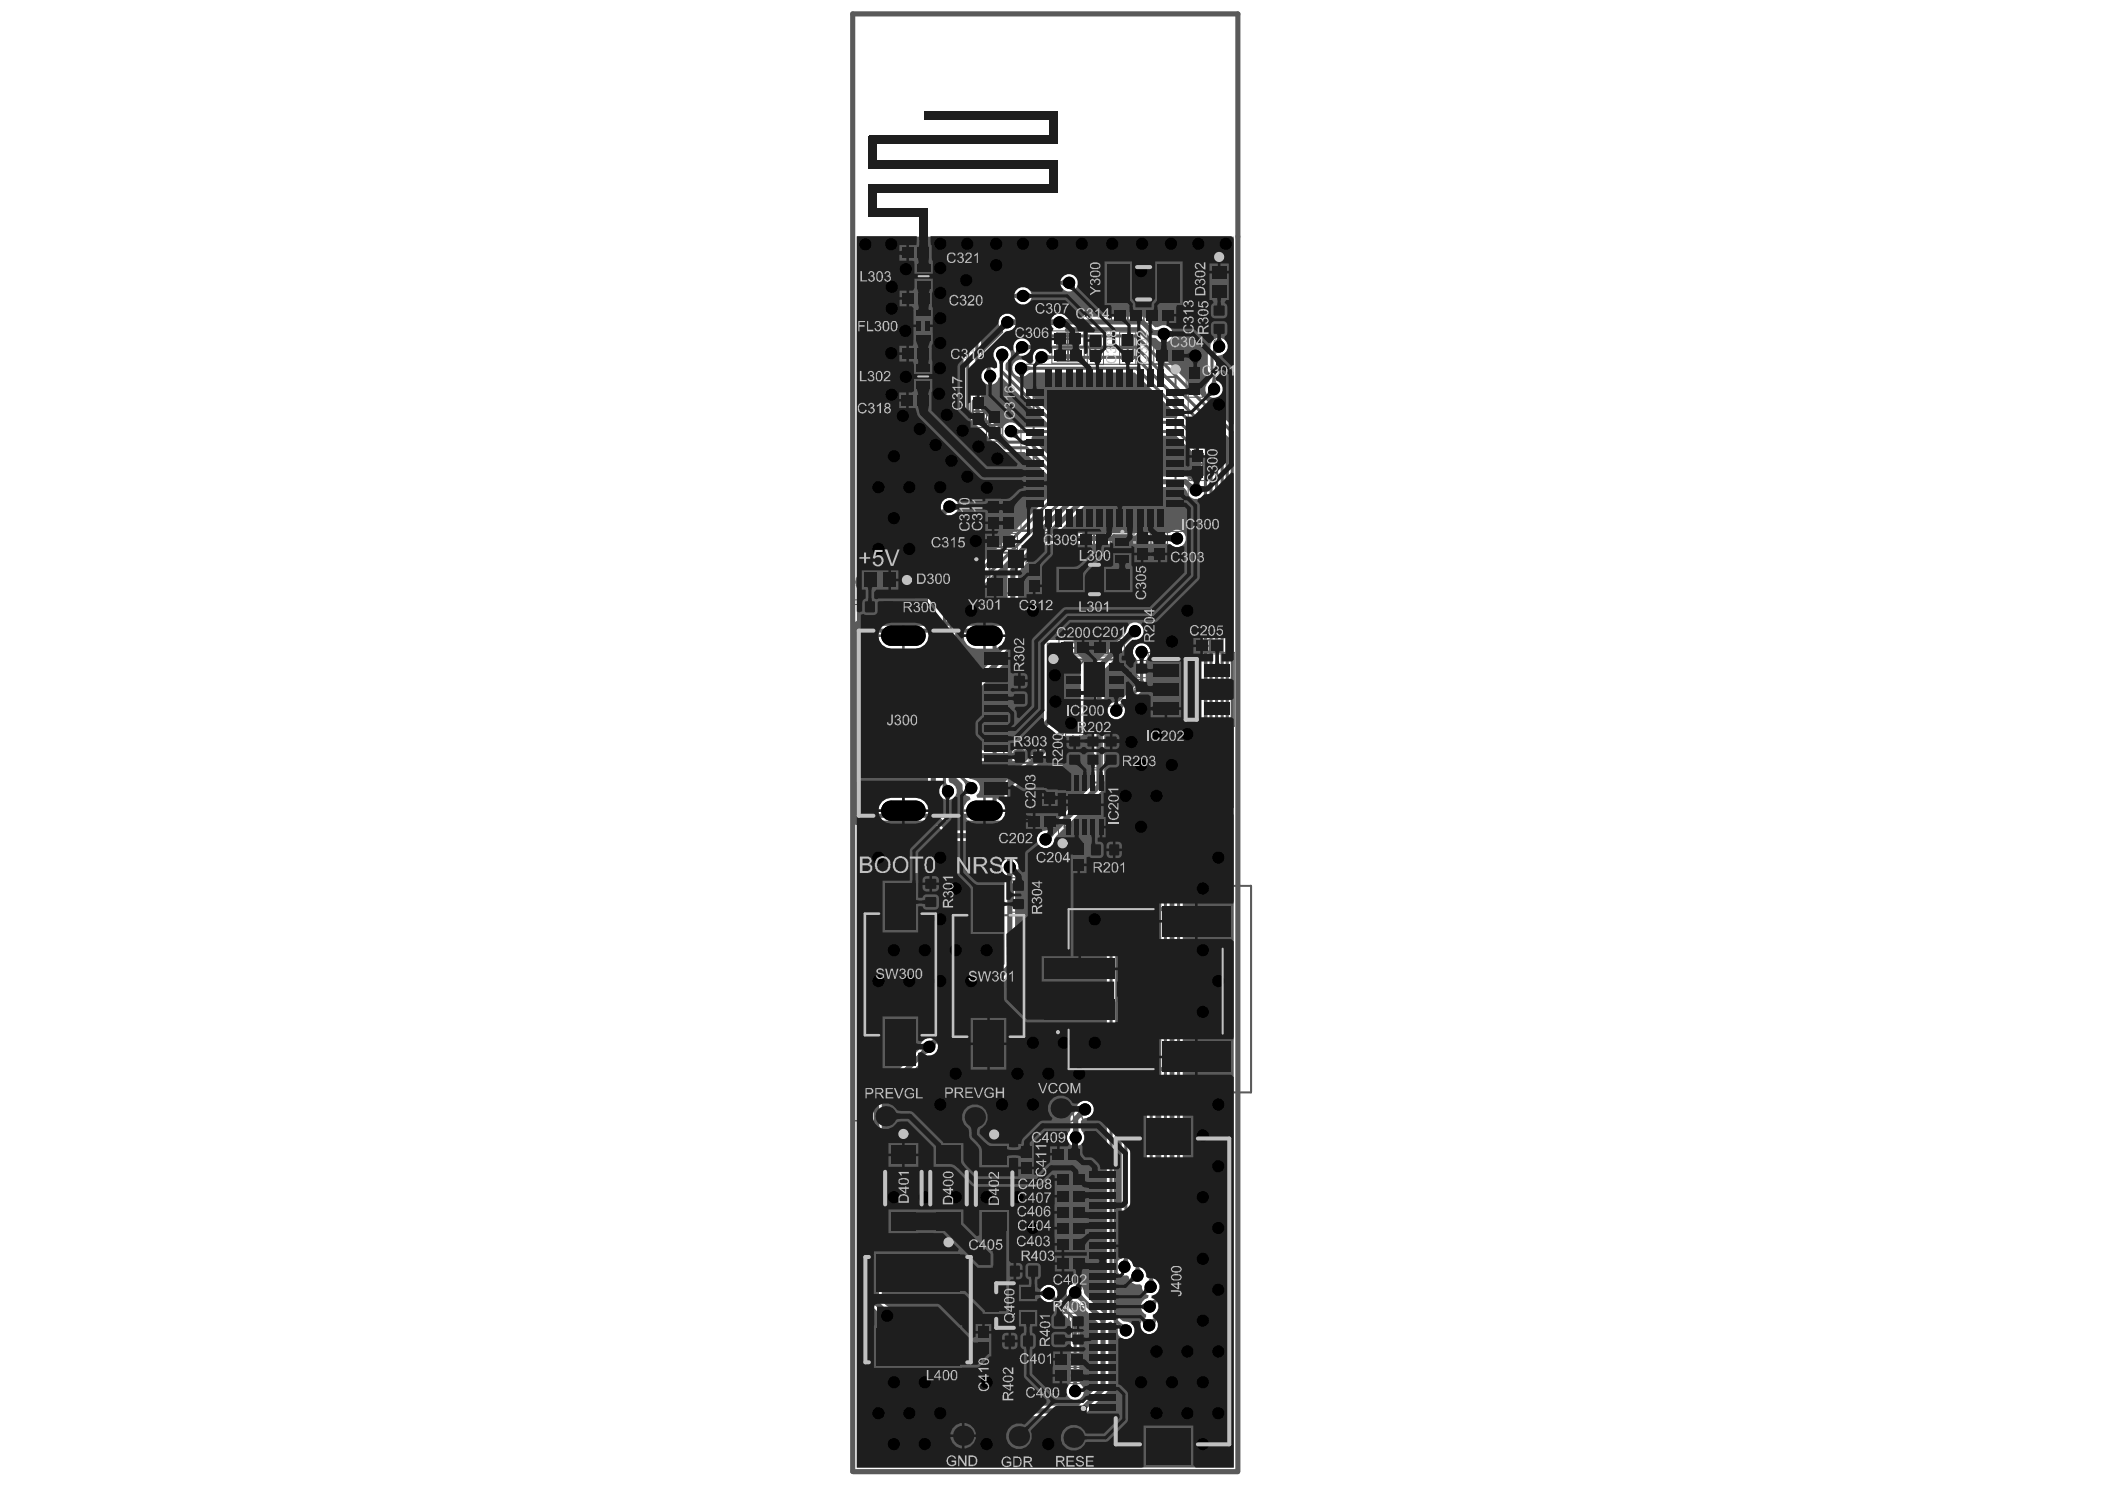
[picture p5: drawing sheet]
<svg xmlns="http://www.w3.org/2000/svg" width="297mm" height="210mm" viewBox="0 0 297 210" stroke-linecap="round" stroke-linejoin="round" font-family="sans-serif">
<g fill="#5a5a5a">
<path d="M171.3 47.1a.28 .28 0 0 1 .5 .1 .32 .32 0 0 1 .4-.2 .32 .32 0 0 1 .2 .5l-.1 .2-.2 .1v-.2a.24 .24 0 0 0 .2-.3 .24 .24 0 0 0-.3-.2 .24 .24 0 0 0-.2 .4h-.1a.19 .19 0 0 0-.1-.3 .19 .19 0 0 0-.2 .1 .19 .19 0 0 0 .1 .2h.1l-.1 .2a.31 .31 0 0 1-.2-.5z"/>
<path d="M171.3 45.4h.1v.4l.3 .1v-.1a.24 .24 0 0 1-.1-.3 .24 .24 0 0 1 .2-.1 .35 .35 0 0 1 .6 .1 .35 .35 0 0 1-.3 .5v-.1a.22 .22 0 0 0 .2-.3 .22 .22 0 0 0-.3-.2 .23 .23 0 0 0-.3 .2 .23 .23 0 0 0 .1 .3v.1l-.5-.1z"/>
<path d="M121.9 84.7a.42 .42 0 0 1 .5-.2 .42 .42 0 0 1 .2 .6l-.2 .1a.43 .43 0 0 1 .3 .6 .43 .43 0 0 1-.6 .2h-.1l-.2-.3 .1-.1h.1a.3 .3 0 0 0 .3 .3 .3 .3 0 0 0 .3-.3l-.1-.1a.2 .2 0 0 0-.1-.2 .2 .2 0 0 0-.3 0v-.2a.26 .26 0 0 0 .4-.3 .26 .26 0 0 0-.4-.1l-.1 .2h-.2z"/>
<path d="M153.8 103.6l.2 .1 .5 .5a.32 .32 0 0 0 .5 .3 .32 .32 0 0 0 .1-.6h-.2l-.1-.2a.46 .46 0 0 1 .5 .6 .46 .46 0 0 1-.7 .3l-.6-.7v.7h-.2z"/>
<path d="M153.8 106h.2l.6 .6a.3 .3 0 0 0 .5 0 .3 .3 0 0 0-.1-.4h-.2v-.2a.49 .49 0 0 1 .5 .4 .49 .49 0 0 1-.3 .5 .76 .76 0 0 1-.8-.6l-.2-.1v.7h-.2z"/>
<path d="M160 97.1a.53 .53 0 0 1 .9 .2l.3 .3v-.6h.3v.9l-.3-.1-.5-.6a.29 .29 0 0 0-.5 0 .29 .29 0 0 0 0 .4l.2 .1v.1h-.3v-.1a.41 .41 0 0 1-.1-.6z"/>
<path d="M142.8 188.8h.9l-.1 .3-.5 .5a.28 .28 0 0 0-.1 .4 .28 .28 0 0 0 .3 .2 .28 .28 0 0 0 .2-.4l.2 .1a.5 .5 0 0 1-.4 .4 .5 .5 0 0 1-.5-.3 .87 .87 0 0 1 .6-.9l.1-.1h-.7z"/>
<path d="M143.5 179.2a.52 .52 0 0 1 .6-.2 .52 .52 0 0 1 .3 .4h-.2a.3 .3 0 0 0-.3-.3 .3 .3 0 0 0-.3 .4 .3 .3 0 0 0 .4 .2h.1l-.1 .1a.24 .24 0 0 0-.2 .3 .24 .24 0 0 0 .2 .2 .24 .24 0 0 0 .2-.3h.2a.37 .37 0 0 1-.4 .5 .41 .41 0 0 1-.4-.3 .41 .41 0 0 1 .1-.4 .33 .33 0 0 1-.2-.5z"/>
<path d="M130.3 127.4h.1a.35 .35 0 0 1 .5 .1 .46 .46 0 0 1 .7-.1 .46 .46 0 0 1-.2 .8h-.1l-.1-.2h.1a.29 .29 0 0 0 .2-.4 .29 .29 0 0 0-.4-.1 .21 .21 0 0 0-.2 .2 .21 .21 0 0 0 .1 .2h-.2a.25 .25 0 0 0-.2-.4 .25 .25 0 0 0-.2 .4l.2 .1v.2h-.2l-.2-.3z"/>
<path d="M130.2 125.3h1.5v.2h-1.2l.2 .2v.1h-.1l-.1-.2-.3-.2z"/>
<path d="M143.4 124.2l.2-.2 .1 .2a.29 .29 0 0 0-.2 .4 .29 .29 0 0 0 .4 .2 .29 .29 0 0 0 .1-.4l.2 .1a.24 .24 0 0 0 .2 .2 .24 .24 0 0 0 .2-.2 .24 .24 0 0 0-.2-.3v-.1a.37 .37 0 0 1 .4 .4l-.1 .3-.3 .2-.2-.1v-.1a.46 .46 0 0 1-.7 .2 .46 .46 0 0 1-.1-.7z"/>
<path d="M157.2 119.5h1l-.1 .3-.6 .5a.29 .29 0 0 0 0 .5 .29 .29 0 0 0 .5-.2h.1a.37 .37 0 0 1-.4 .4 .45 .45 0 0 1-.4-.2 .45 .45 0 0 1 .1-.5l.5-.6h-.7z"/>
<path d="M155.2 119.5h.1v1.2l.4-.2v.2l-.3 .1-.1 .2h-.1z"/>
<path d="M156.4 103.6a1.46 1.46 0 0 1 .8 .8 .27 .27 0 0 0 .5-.1 .27 .27 0 0 0-.2-.4v-.2l.2 .1a.47 .47 0 0 1 .2 .5 .47 .47 0 0 1-.5 .3l-.3-.1-.4-.6h-.1v.7h-.2z"/>
<path d="M156.4 106.2l.3-.2 .1 .2a.29 .29 0 0 0-.2 .4 .29 .29 0 0 0 .5 0v-.3h.1a.24 .24 0 0 0 .2 .3 .24 .24 0 0 0 .3-.1 .24 .24 0 0 0-.2-.3v-.2a.45 .45 0 0 1 .4 .3 .45 .45 0 0 1-.3 .5h-.3l-.1-.1a.47 .47 0 0 1-.6 .1 .47 .47 0 0 1-.2-.6z"/>
<path d="M151.3 103.6l.2 .1 .4 .4a.36 .36 0 0 0 .3 .3 .36 .36 0 0 0 .4-.3l-.1-.2h-.2v-.2a.45 .45 0 0 1 .4 .7 .45 .45 0 0 1-.8 0l-.5-.5v.7h-.1z"/>
<path d="M143 106a.47 .47 0 0 1 .5-.3 .47 .47 0 0 1 .4 .5l-.3 .2 .2 .1a.44 .44 0 0 1-.1 .6 .44 .44 0 0 1-.6-.1l-.2-.2h.2a.29 .29 0 0 0 .4 .3 .29 .29 0 0 0 .2-.4 .29 .29 0 0 0-.4-.2v-.1l.1-.1a.22 .22 0 0 0 .2-.2 .22 .22 0 0 0-.2-.2l-.2 .1-.1 .2-.1-.1z"/>
<path d="M145.3 105.9a.48 .48 0 0 1 .8 .1v.2l-.2 .2a.46 .46 0 0 1 .1 .8 .46 .46 0 0 1-.8-.4h.2a.3 .3 0 0 0 .3 .3 .3 .3 0 0 0 .3-.2 .3 .3 0 0 0-.2-.4h-.3l.1-.1a.25 .25 0 0 0 .3-.2 .25 .25 0 0 0-.1-.3 .25 .25 0 0 0-.3 .1l-.1 .2-.2-.1z"/>
<path d="M149.1 188.2h1.2l-.3-.2 .2-.1 .4 .5h-1.5z"/>
<path d="M142.8 98.8a.33 .33 0 0 1 .3-.1 .33 .33 0 0 1 .3 .2 .44 .44 0 0 1 .5-.2 .44 .44 0 0 1 .3 .6v.1l-.3 .2h-.1v-.2a.31 .31 0 0 0 .2-.5 .31 .31 0 0 0-.5 .1v.2h-.1a.26 .26 0 0 0-.3-.3 .26 .26 0 0 0-.2 .3v.2h.2v.2a.51 .51 0 0 1-.3-.7z"/>
<path d="M142.8 96.5a.48 .48 0 0 1 .8 .2l.4 .4v-.7h.2v.9l-.3-.1-.3-.2a.37 .37 0 0 0-.5-.4v-.1v.1a.26 .26 0 0 0-.2 .3 .26 .26 0 0 0 .2 .2v.2a.51 .51 0 0 1-.3-.6z"/>
<path d="M171.4 48.1v.5h.4l-.1-.6zM171.3 48a.27 .27 0 0 1 .3-.1 .27 .27 0 0 1 .2 .3l.6-.4v.2l-.3 .2h-.1l-.2 .2v.2h.6v.2h-1.1z"/>
<path d="M171.4 46.4l-.1 .1a.62 .62 0 0 0 1 0 .69 .69 0 0 0-.8-.2zM171.3 46.4a.79 .79 0 0 1 1.1 0 .29 .29 0 0 1-.1 .3 .29 .29 0 0 1-.2 .1 .51 .51 0 0 1-.6 0 .51 .51 0 0 1-.2-.4z"/>
<path d="M120.5 84.7v.5h.7a.27 .27 0 0 0 .1-.3 .27 .27 0 0 0-.2-.2zM120.4 84.5h.7a.41 .41 0 0 1 .5 .4 .41 .41 0 0 1-.5 .4l.3 .3 .2 .4h-.2l-.2-.3a.36 .36 0 0 0-.4-.4h-.3v.7h-.1z"/>
<path d="M123.2 84.8a1.25 1.25 0 0 0 0 1.1h.3a1.09 1.09 0 0 0 0-1.1v-.1zM123.1 84.6a.55 .55 0 0 1 .8 .5l-.1 .5a.44 .44 0 0 1-.5 .4 .44 .44 0 0 1-.4-.5v-.7z"/>
<path d="M124.3 84.8l-.1 .6a.32 .32 0 0 0 .2 .4 .32 .32 0 0 0 .4 0v-.2v-.7a.24 .24 0 0 0-.2-.2 .24 .24 0 0 0-.3 .1zM124.2 84.7a.49 .49 0 0 1 .6-.1 .49 .49 0 0 1 .2 .6v.1a.49 .49 0 0 1-.2 .6 .49 .49 0 0 1-.7-.2l-.1-.6z"/>
<path d="M154.6 102.5v.6h.1a.22 .22 0 0 0 .3 .2 .22 .22 0 0 0 .1-.3v-.5zM153.8 102.3h1.5v.7a.38 .38 0 0 1-.3 .4 .38 .38 0 0 1-.5-.2v-.1l-.2 .2-.5 .3v-.3l.7-.4v-.4h-.7z"/>
<path d="M154 105.2a.45 .45 0 0 0 .6 .4h.1a.31 .31 0 0 0 .4-.2 .31 .31 0 0 0-.3-.4h-.5zM153.8 105.1a1.38 1.38 0 0 1 1.3-.2 .43 .43 0 0 1 .2 .6 .43 .43 0 0 1-.5 .2v.1a.97 .97 0 0 1-1-.4z"/>
<path d="M160.1 98.4v.7h.5v-.7l-.2-.1zM160 98.3l.2-.2a.51 .51 0 0 1 .6 .4l.1-.2 .6-.3v.2l-.7 .4v.5h.7v.2h-1.6z"/>
<path d="M160.1 96.2a.65 .65 0 0 0 .8 .3 .27 .27 0 0 0 .4-.2 .27 .27 0 0 0-.4-.3v-.1h-.4zM160 96a1.2 1.2 0 0 1 1.4 0v.1a.26 .26 0 0 1-.1 .4v.1a1.08 1.08 0 0 1-1.4-.2z"/>
<path d="M160.2 95l.7 .5v-.5zM159.9 94.9h1v-.3h.2v.3h.4v.1h-.4v.6h-.2l-1-.6z"/>
<path d="M146.4 189.8v.2l.2 .1h.6v-.5h-.5zM146.1 188.8h.2l.5 .7h.4v-.7h.2v1.5h-.7a.37 .37 0 0 1-.5-.3 .37 .37 0 0 1 .4-.4v-.1l-.3-.2z"/>
<path d="M145.4 189.3v.7l.5-.7zM145.2 188.8h.2v.4h.6v.1l-.6 1h-.2v-1h-.2v-.1h.2z"/>
<path d="M144.2 189l-.1 .7a.32 .32 0 0 0 .1 .4 .32 .32 0 0 0 .4 0 1.44 1.44 0 0 0-.1-1.1zM144 189a.49 .49 0 0 1 .6-.1 .49 .49 0 0 1 .2 .6v.1a.49 .49 0 0 1-.2 .6 .49 .49 0 0 1-.7-.2v-.7z"/>
<path d="M147.1 179.9a.24 .24 0 0 0 0 .3 .24 .24 0 0 0 .3 .1h.5v-.5zM146.8 179h.3l.1 .3 .3 .3h.4v-.6h.2v1.5h-.7v-.1a.37 .37 0 0 1-.5-.4 .37 .37 0 0 1 .5-.3l-.3-.2z"/>
<path d="M146.1 179.5v.7l.5-.7zM146 179h.1v.3h.7v.2l-.7 1h-.1v-1h-.2v-.2h.2z"/>
<path d="M144.8 179.3v.5a.34 .34 0 0 0 .1 .4 .34 .34 0 0 0 .4 0 1.09 1.09 0 0 0-.1-1.1h-.2zM144.7 179.2a.43 .43 0 0 1 .4-.2 .43 .43 0 0 1 .4 .3 .76 .76 0 0 1-.5 1.2 .85 .85 0 0 1-.4-1z"/>
<path d="M130.4 128.7v.7h.5v-.4a.3 .3 0 0 0-.5-.3zM130.2 128.7h.1a.38 .38 0 0 1 .4-.2 .38 .38 0 0 1 .3 .4l.2-.3 .5-.3v.3l-.7 .4v.4h.7v.2h-1.5z"/>
<path d="M130.4 126.5a.37 .37 0 0 0 .3 .4h.6a.28 .28 0 0 0 .2-.4 .28 .28 0 0 0-.4-.2h-.6zM130.2 126.4h.1a.93 .93 0 0 1 1.1-.2 .47 .47 0 0 1 .3 .6 .47 .47 0 0 1-.6 .3h-.2a.56 .56 0 0 1-.7-.7z"/>
<path d="M144.2 122.9v.5a.22 .22 0 0 0 .2 .2 .22 .22 0 0 0 .2-.3v-.4zM143.3 122.6h1.4v.7a.38 .38 0 0 1-.2 .5 .38 .38 0 0 1-.5-.4l-.7 .6v-.3l.6-.4v-.4h-.6z"/>
<path d="M143.4 125.5a.29 .29 0 0 0 .4 .4l.1 .1 .3-.1a.22 .22 0 0 0 .3 0 .22 .22 0 0 0 .1-.2h.1a.6 .6 0 0 0-.8-.3h-.3zM143.4 125.4a1.06 1.06 0 0 1 1.3 .1 .48 .48 0 0 1 0 .5 .48 .48 0 0 1-.5 .1h-.1a.64 .64 0 0 1-.8-.5z"/>
<path d="M143.8 126.4v.5h.6zM143.6 126.3h.2l.9 .6v.2h-.9v.2h-.2v-.2h-.3v-.2h.3z"/>
<path d="M158.5 120.5a.28 .28 0 0 0 .4 .3h.4v-.4h-.6zM158.3 119.5h.2l.4 .7h.4v-.7h.3v1.5h-.8a.36 .36 0 0 1-.4-.4 .36 .36 0 0 1 .4-.3l-.3-.3z"/>
<path d="M156.3 119.8a1.09 1.09 0 0 0 .1 1.1 .4 .4 0 0 0 .4-.5v-.4a.29 .29 0 0 0-.4-.3zM156.1 119.8a.51 .51 0 0 1 .6-.2 .51 .51 0 0 1 .3 .5v.2a.63 .63 0 0 1-.6 .7 1.05 1.05 0 0 1-.3-1.1z"/>
<path d="M157.2 102.5v.4a.24 .24 0 0 0 .2 .4 .24 .24 0 0 0 .3-.3v-.5zM156.4 102.3h1.5v.7a.41 .41 0 0 1-.3 .4 .41 .41 0 0 1-.4-.1l-.2-.2v.1l-.6 .4v-.3l.6-.4v-.4h-.6z"/>
<path d="M156.5 105.2a.44 .44 0 0 0 .7 .4 .39 .39 0 0 0 .5-.2v-.1a.85 .85 0 0 0-1.2-.1zM156.5 104.9h.4a.68 .68 0 0 1 1 .4l-.1 .2a.97 .97 0 0 1-1.4-.1v-.2z"/>
<path d="M152.1 102.5v.4a.24 .24 0 0 0 .1 .4 .24 .24 0 0 0 .3-.3h.1v-.5zM151.3 102.3h1.4v.7a.41 .41 0 0 1-.3 .5 .41 .41 0 0 1-.5-.4l-.1 .2-.5 .3v-.3l.3-.2 .3-.3v-.3h-.6z"/>
<path d="M151.4 105.2a.44 .44 0 0 0 .6 .4h.1a.31 .31 0 0 0 .4-.1 .31 .31 0 0 0-.1-.4 1.25 1.25 0 0 0-1 .1zM151.4 104.9h.3a.94 .94 0 0 1 1 .2 .41 .41 0 0 1 0 .5 .41 .41 0 0 1-.5 .1v.1h-.4v-.1a.46 .46 0 0 1-.5-.1 .46 .46 0 0 1 0-.5z"/>
<path d="M151.4 106.2v.1a.33 .33 0 0 0 .3 .5l.7-.1a.31 .31 0 0 0 .1-.4 .31 .31 0 0 0-.4-.1zM151.3 106.2a1.2 1.2 0 0 1 1.4 0 .51 .51 0 0 1-.5 .7 .66 .66 0 0 1-1-.5z"/>
<path d="M141.8 105.9v.5h.5a.22 .22 0 0 0 .2-.2 .22 .22 0 0 0-.2-.2zM141.5 105.7h.7a.41 .41 0 0 1 .5 .4 .41 .41 0 0 1-.4 .4l.3 .3 .3 .4h-.3l-.3-.5-.2-.2h-.3v.7h-.3z"/>
<path d="M144.3 106v.5h-.1l.1 .1a.28 .28 0 0 0 .2 .4 .28 .28 0 0 0 .3-.2l.1-.2-.1-.6a.29 .29 0 0 0-.5 0zM144.2 106a.49 .49 0 0 1 .5-.2 .49 .49 0 0 1 .3 .5v.1a.65 .65 0 0 1-.6 .9 1.01 1.01 0 0 1-.3-1.1z"/>
<path d="M149.9 184.3v.5h.1a.22 .22 0 0 0 .2 .3 .22 .22 0 0 0 .2-.3v-.5zM149.1 184.1h1.5v.7a.4 .4 0 0 1-.4 .4 .4 .4 0 0 1-.4-.4l-.3 .3-.4 .2v-.2l.7-.4v-.4h-.7z"/>
<path d="M149.6 185.6v.5h.7zM149.5 185.4h.1l1 .7v.1h-1v.2h-.1v-.2h-.4v-.1h.4z"/>
<path d="M149.2 186.9a.45 .45 0 0 0 .7 .5h.2a.29 .29 0 0 0 .3-.4 .29 .29 0 0 0-.4-.2h-.5zM149.1 186.9a.97 .97 0 0 1 1.5 0v.1a.41 .41 0 0 1-.6 .5 .72 .72 0 0 1-.9-.3z"/>
<path d="M152.6 184.3v.4a.24 .24 0 0 0 .2 .4 .24 .24 0 0 0 .2-.3v-.5zM151.7 184.1h1.5v.7a.45 .45 0 0 1-.2 .4 .45 .45 0 0 1-.5-.1l-.1-.3-.1 .3-.6 .2v-.2l.7-.4v-.4h-.7z"/>
<path d="M152.3 185.6v.5h.7zM152.1 185.4h.2l.9 .7v.1h-.9v.2h-.2v-.2h-.4v-.1h.4z"/>
<path d="M151.9 187v.1a.74 .74 0 0 0 1 .2 .22 .22 0 0 0 .2-.3 .22 .22 0 0 0-.3-.1v-.1h-.6zM151.8 186.8l.1-.1a1.13 1.13 0 0 1 1.2 .1 .43 .43 0 0 1 .1 .5 .43 .43 0 0 1-.5 .2v.1a.85 .85 0 0 1-1-.4z"/>
<path d="M151.9 188a.29 .29 0 0 0 0 .3 .29 .29 0 0 0 .3 .2h.8a.31 .31 0 0 0 0-.4 .31 .31 0 0 0-.4-.1zM151.8 188a1.07 1.07 0 0 1 1.4 0 .44 .44 0 0 1 0 .5 .44 .44 0 0 1-.5 .2 .78 .78 0 0 1-1-.5z"/>
<path d="M142.9 100.1v.7h.5v-.7a.26 .26 0 0 0-.5 0zM142.8 99.9a.42 .42 0 0 1 .4-.1 .42 .42 0 0 1 .3 .4l.1-.2 .6-.3v.2l-.7 .5v.4h.7v.1h-1.5z"/>
<path d="M142.9 97.9v.2a1.06 1.06 0 0 0 1.1 0 .32 .32 0 0 0 0-.4 .32 .32 0 0 0-.4 0h-.5zM142.8 97.7l.2-.1a.9 .9 0 0 1 1.2 .2 .45 .45 0 0 1-.1 .5 .45 .45 0 0 1-.5 .1l-.1 .1-.1-.1a.48 .48 0 0 1-.5-.1 .48 .48 0 0 1-.1-.5z"/>
</g>
<g fill="none" stroke="#5a5a5a" stroke-width=".29">
<path d="M127.7 34.9h3v1.6h-3zM128.4 35.7h1.6M129.2 34.9v1.6M129.6 37.5h1.5v2.9h-1.5zM159.9 40h2.9M161.4 38.5v2.9M170.6 39.7h2.9M172 38.3v2.9M126.3 40.8h8v11.7h-8zM127.7 55.7h3v1.5h-3zM127.7 49.1h3v1.6h-3zM127.7 41.3h3v1.6h-3z"/>
<path d="M128.4 56.5h1.6M128.4 49.9h1.6M128.4 42.1h1.6M129.2 55.7v1.5M129.2 49.1v1.6M129.2 41.3v1.6M129.6 51.7h1.4v2.8h-1.4zM137.3 58h1.5M137.3 56.5h1.5v3h-1.5zM138.1 57.2v1.6M139.6 60h1.5M139.6 58.5h1.5v3h-1.5z"/>
<path d="M140.4 59.2v1.5M145.9 53.2h20v20h-20zM149.1 47h3.1v1.6h-3.1zM149.2 49.3h3v1.6h-3zM149.9 47.8h1.5M149.9 50.1h1.6M150.6 47v1.6M150.7 49.3v1.6M153.8 49.1h1.6M153.8 47.6h1.6v3h-1.6zM154.6 48.4v1.5M157.6 43.7h3v1.5h-3z"/>
<path d="M158.3 44.5h1.6M158.3 47.6h1.6v3h-1.6zM158.3 49.1h1.6M159.1 43.7v1.5M159.1 48.3v1.6M162.2 43.7h3v1.5h-3zM162.9 44.5h1.6M163.6 49.4h3v1.6h-3zM163.7 43.7v1.5M164.3 50.2h1.6M164.5 53.2l1.4 1.4M165.1 49.4v1.6"/>
<path d="M167.7 53.7h1.6M167.7 52.2h1.6v3h-1.6zM168.5 53v1.5M171.2 43.6h1.6v3h-1.6zM136.5 74.8h10.9v12h-10.9zM139.3 72.6h1.6M139.3 71.1h1.6v3h-1.6zM139.6 78h4.6v5.7h-4.6zM139.8 75.6h3v1.6h-3zM140.1 71.8v1.6M140.5 76.4h1.6M141.3 75.6v1.6"/>
<path d="M141.6 72.7h1.5M141.6 71.2h1.5v3h-1.5zM142.4 71.9v1.5M152.9 75.3h3v1.6h-3zM153.6 76.1h1.6M154.4 75.3v1.6M156.9 77.7h2.9M158.4 76.2v2.9M160.4 77h1.5M160.4 75.5h1.5v3h-1.5zM161.2 76.2v1.6M162.8 77h1.6"/>
<path d="M162.8 75.5h1.6v3h-1.6zM163.6 76.2v1.6M168.2 65.5h1.5M168.2 64h1.5v3h-1.5zM169 64.7v1.6M122.5 84.8h3v1.6h-3zM122.8 81.8h2.8M124.2 80.4v2.8M143.1 95.8h1.5v3h-1.5zM145.1 81.5h1.6M145.1 80h1.6v3h-1.6zM145.9 80.7v1.6"/>
<path d="M150.2 90.6h3v1.6h-3zM150.9 91.4h1.6M151.6 93h5.8v5.7h-5.8zM151.7 90.6v1.6M153 81.7h2.9M153.1 93l-1.5 1.5M154.4 80.3v2.9M154.9 90.6h3v1.6h-3zM155.6 91.4h1.6M156.4 90.6v1.6M160.3 94.1h1.6v3h-1.6zM166 93h4.2v8.5h-4.2z"/>
<path d="M168.7 93l-2.7 2.7M169.2 90.3h3v1.6h-3zM169.9 91.1h1.6M170.7 90.3v1.6M129.3 102h2.9M130.8 100.6v2.8M143.7 106h3v1.6h-3zM145.5 115h3v1.6h-3zM146.3 115.8h1.5M147 115v1.6M147.4 109.9h1.5v3h-1.5zM147.4 111.4h1.5"/>
<path d="M148.1 110.6v1.6M150.2 115.1l1.6 1.6M150.2 110.4h5.7v6.3h-5.7zM150.9 104.4h1.5v3h-1.5zM151.4 119.4h1.6v3h-1.6zM153.4 104.4h1.6v3h-1.6zM154.4 119.1h3v1.6h-3zM156 104.4h1.6v3h-1.6zM122 128.9h10.1v17.1h-10.1zM125.6 137.5h2.9M125.6 128.9v-2.9h2.9v2.9M127 136v2.9"/>
<path d="M130.6 124.5h1.5v3h-1.5zM134.5 129.1h10v17.1h-10zM138.1 137.7h2.8M138.1 129.1v-2.9h2.8v2.9M139.5 136.2v2.9M142.9 124.7h1.6v3h-1.6zM143.8 125h32.7v29.1h-32.7zM151.4 120.9h1.6M152.2 120.1v1.6M125.6 146v2.9h2.9v-2.9M138.1 146.2v2.9h2.8v-2.9M126 167.6h2.9"/>
<path d="M127.5 166.2v2.8M132.4 167.6h2.9M133.8 166.2v2.8M138.2 178.8h1.6M138.2 177.3h1.6v3h-1.6zM138.8 167.7h2.9M139 178v1.6M140.3 166.2v2.9M143 178.5h3v1.6h-3zM144 163.6h1.6M144 162.1h1.6v3h-1.6zM144.8 162.9v1.5"/>
<path d="M149 162h3v1.6h-3zM149.6 172.5h3v1.5h-3zM149.6 170.2h3v1.6h-3zM149.6 165.6h3v1.6h-3zM149.6 168h3v1.5h-3zM149.6 174.7h3v1.6h-3zM149.6 177.5h3v1.5h-3zM149.7 162.8h1.5M150.3 173.2h1.6M150.3 171h1.6M150.3 166.4h1.6M150.3 168.7h1.6"/>
<path d="M150.3 175.5h1.6M150.3 178.2h1.6M150.5 162v1.6M151.1 170.2v1.6M151.1 172.5v1.5M151.1 165.6v1.6M151.1 168v1.5M151.1 174.7v1.6M151.1 177.5v1.5M128.1 184.7h2.9M129.6 183.3v2.9M138 189.1h1.6"/>
<path d="M138 187.6h1.6v3h-1.6zM138.8 188.3v1.5M141.1 184.2h2.8M142.3 188.4h3v1.6h-3zM142.5 182.7v2.9M148.7 186.2h1.6v3h-1.6zM149.3 193.2h3v1.6h-3zM149.4 191h3v1.5h-3zM150 194h1.6M150.1 191.7h1.6M150.8 193.2v1.6M150.9 191v1.5"/>
<path d="M151.4 186.2h1.5v3h-1.5z"/>
</g>
<g fill="none" stroke="#5a5a5a" stroke-width=".14">
<path d="M126.9 34.5h4.6v2.3h-4.6zM128.8 35.6h3.1v6.7h-3.1zM126.9 55.3h4.6v2.3h-4.6zM126.9 48.7h4.6v2.3h-4.6zM126.9 41h4.6v2.2h-4.6zM128.7 49.7h3.1v6.8h-3.1zM139.2 57.7h2.3v4.5h-2.3v-6.5h-2.3v4.6h2.3M144.1 51.4h23.6v23.6h-23.6zM148.4 49v2.2h4.6v-2.2h-4.6v-2.3h4.5v2.3M153.4 46.9h2.3v4.5h-2.3zM156.8 43.3h9.2v2.3h-9.2zM158 51.4v-4.6h2.3v4.6"/>
<path d="M161.4 43.3v2.3M162.8 49h4.6v2.3h-4.6zM167.4 51.5h2.3v4.5h-2.3zM170.7 42.7h2.6v4.8h-2.6zM171.2 45.1h1.6M172 44.3v1.6M139 75.2h4.6v2.3h-4.6zM141.3 74.9v-4.6h-2.3v4.6h4.5v-4.5h-2.3v4.5M144.8 79.2h2.3v4.6h-2.3zM152.1 75v2.2h4.6v-2.2M160 74.7h2.3v4.6h-2.3zM162.4 74.7h2.3v4.6h-2.3z"/>
<path d="M167.8 63.2h2.3v4.6h-2.3zM121.6 84.3h4.9v2.6h-4.9zM123.3 85.6h1.5M124 84.8v1.6M142.6 94.9h2.5v4.8h-2.5zM143.1 97.3h1.5M143.9 96.5v1.6M149.4 90.2h4.6v2.3h-4.6zM149.9 92.2h9.3v7.4h-9.3zM154.1 90.2h4.6v2.3h-4.6zM159.8 93.2h2.6v4.8h-2.6zM160.3 95.6h1.6"/>
<path d="M161.1 94.8v1.6M162 92h12.2v10.5h-12.2zM168.4 90h4.6v2.2h-4.6zM142.8 105.5h4.8v2.6h-4.8zM144.4 106.8h1.6M144.8 114.7h4.5v2.3h-4.5zM145.2 106v1.6M147 109.1h2.3v4.6h-2.3zM149.4 108.6h7.4v9.9h-7.4zM150.4 103.5h7.7v4.8h-7.7zM150.9 105.9h1.5M151.1 118.6h2.3v4.6h-2.3z"/>
<path d="M151.6 105.1v1.6M152.9 103.5v4.8M153.4 105.9h1.6M153.5 118.6h4.9v2.6h-4.9zM154.2 105.1v1.6M155.2 119.9h1.5M155.5 103.5v4.8M155.9 119.1v1.6M156 105.9h1.6M156.8 105.1v1.6M130.1 123.5h2.5v4.9h-2.5zM130.6 126h1.5"/>
<path d="M131.3 125.2v1.5M142.4 123.8h2.6v4.9h-2.6zM142.9 126.2h1.6M143.7 125.5v1.5M123.2 155.6h3.6v3.7h-3.6zM135.7 155.8h3.7v3.6h-3.7zM147.9 154.5h3.6v3.7h-3.6zM137.8 176.5h2.3v4.6h-2.3zM142.1 178h4.8v2.6h-4.8zM143.6 161.4h2.3v4.5h-2.3zM143.7 179.3h1.6M144.5 178.5v1.6"/>
<path d="M148.2 161.7h4.6v2.3h-4.6zM148.8 169.9h4.6v-2.3h-4.6v9.1h4.6v-2.3h-4.6M148.8 172.1h4.6M148.8 172.2h4.6M148.8 165.2h4.6v2.3h-4.6zM148.8 177.1h4.6v2.3h-4.6zM153.4 169.9v4.5M137.6 186.8h2.3v4.5h-2.3zM141.4 187.9h4.8v2.6h-4.8zM143 189.2h1.6M143.8 188.4v1.6M148.2 185.2h2.6v4.9h-2.6z"/>
<path d="M148.6 192.9v-2.3h4.6v2.3h-4.7v2.3h4.6v-2.3M148.7 187.7h1.6M149.5 186.9v1.6M150.9 185.2h2.5v4.9h-2.5zM151.4 187.7h1.5M152.2 186.9v1.6M134.1 200.7h3.6v3.6h-3.6zM142 200.8h3.6v3.6h-3.6zM149.7 201h3.6v3.6h-3.6z"/>
</g>
<g fill="none" stroke="#5a5a5a" stroke-width=".57">
<path d="M155.9 37h10.9v6h-10.9zM170.7 37.2h2.6v5h-2.6zM129.1 43.7h2.3v4.5h-2.3zM149.1 79.4h10.6v4.7h-10.6zM157.2 75.7h2.4v4h-2.4zM120.9 88h21.6v28.1h-21.6zM121.7 80.5h5v2.6h-5zM150.8 128.2h21.7v22.6h-21.7zM121.8 176.6h15.5v16.3h-15.5zM124.6 161.3h5.7v12.6h-5.7zM131 161.3h5.7v12.6h-5.7zM137.4 161.4h5.7v12.5h-5.7z"/>
<path d="M157.4 160.6h16.1v43.1h-16.1zM138.7 180.7h7.6v6.9h-7.6z"/>
</g>
<g fill="#5a5a5a">
<path d="M139.7 171.3l.4 .2a.88 .88 0 0 0 .8 .6 .32 .32 0 0 0 .1-.3 .32 .32 0 0 0-.3-.2v-.2a.47 .47 0 0 1 .5 .5 .47 .47 0 0 1-.5 .5v-.1a1.29 1.29 0 0 1-.8-.7v.8h-.2z"/>
<path d="M171.6 38.6l.4-.1 .1 .2a.36 .36 0 0 0-.4 .4 .36 .36 0 0 0 .4 .3 .36 .36 0 0 0 .3-.4v-.1l.2 .1a.32 .32 0 0 0 .3 .3 .32 .32 0 0 0 .3-.3 .32 .32 0 0 0-.3-.3v-.2a.55 .55 0 0 1 .5 .5 .55 .55 0 0 1-.5 .6h-.2l-.1-.3a.6 .6 0 0 1-.9 .2 .6 .6 0 0 1-.1-.9z"/>
<path d="M171.6 41.3l.2 .1 .4 .3a1.06 1.06 0 0 0 .8 .5l.1-.3a.37 .37 0 0 0-.3-.4l.1-.2a.68 .68 0 0 1 .3 1 .59 .59 0 0 1-.9-.2l-.5-.5v.9h-.2z"/>
<path d="M128 184.6h1.3v-.7h.2v.9h-1.5z"/>
<path d="M157.8 77.7h1.5v.2h-1.3v.7h-.2z"/>
<path d="M157.9 78.9l.3-.1 .1 .2a.3 .3 0 0 0-.3 .3 .3 .3 0 0 0 .3 .3 .3 .3 0 0 0 .2-.4v-.1l.2 .1a.24 .24 0 0 0 .1 .3 .24 .24 0 0 0 .3-.2 .24 .24 0 0 0-.1-.3l-.1-.2a.42 .42 0 0 1 .4 .5 .42 .42 0 0 1-.6 .3l-.1-.1a.43 .43 0 0 1-.6 .2 .43 .43 0 0 1-.1-.7z"/>
<path d="M153.5 81.8h.9v1.4h-.2v-1.2h-.7z"/>
<path d="M152.4 81.9a.5 .5 0 0 1 .6-.1 .5 .5 0 0 1 .3 .4h-.1a.3 .3 0 0 0-.4-.3 .3 .3 0 0 0-.2 .4 .3 .3 0 0 0 .4 .2v.2a.25 .25 0 0 0-.3 .1 .25 .25 0 0 0 0 .3 .22 .22 0 0 0 .3 0 .22 .22 0 0 0 .1-.2h.2a.45 .45 0 0 1-.4 .3 .45 .45 0 0 1-.5-.3l.1-.2 .2-.1a.34 .34 0 0 1-.3-.2 .34 .34 0 0 1 0-.4z"/>
<path d="M150.4 81.8h.2v1.1l.2-.2a.25 .25 0 0 1-.2 .4v.1h-.2z"/>
<path d="M131.7 102.3l.3-.3h.1v.3a.19 .19 0 0 0-.2 0 .19 .19 0 0 0 0 .2l.1 .2h1.1v.1h-.9a.4 .4 0 0 1-.5-.3z"/>
<path d="M131.7 103.3l.2-.2h.2v.2a.3 .3 0 0 0-.3 .3 .3 .3 0 0 0 .3 .3 .3 .3 0 0 0 .3-.3l.1-.1a.26 .26 0 0 0 .3 .3 .26 .26 0 0 0 .2-.2l-.2-.3v-.2a.44 .44 0 0 1 .4 .5 .44 .44 0 0 1-.4 .4l-.3-.1v-.1a.41 .41 0 0 1-.5 .3 .41 .41 0 0 1-.3-.5z"/>
<path d="M126.9 171.8h1.2l-.2-.2v-.2h.1l.1 .2 .3 .2v.2h-1.5z"/>
<path d="M123.6 81.5a.63 .63 0 0 1 .7-.3 .63 .63 0 0 1 .5 .5l-.3 .1a.37 .37 0 0 0-.5-.4 .37 .37 0 0 0 0 .7v.1l.3-.1v.2h-.1a.31 .31 0 0 0-.3 .3 .31 .31 0 0 0 .2 .3 .31 .31 0 0 0 .4-.2l.3-.1a.55 .55 0 0 1-.7 .5 .55 .55 0 0 1-.4-.7l.2-.2h-.1a.63 .63 0 0 1-.2-.7z"/>
<path d="M160.6 40h.2v.6l.5 .9h-.2l-.4-.7-.5 .7h-.2l.6-.9z"/>
<path d="M159 40.2a.52 .52 0 0 1 .5-.2 .52 .52 0 0 1 .4 .4h-.2a.31 .31 0 0 0-.4-.3 .31 .31 0 0 0-.2 .5 .31 .31 0 0 0 .5 .1l-.2 .2a.26 .26 0 0 0-.2 .2 .26 .26 0 0 0 .3 .3l.1-.1 .1-.2h.2a.41 .41 0 0 1-.6 .4 .41 .41 0 0 1-.1-.7l-.1-.1a.35 .35 0 0 1-.1-.5z"/>
<path d="M124.4 158h1.1v1.4h-1v-.1h.8v-.4h-.8v-.3h.8v-.4h-.9z"/>
<path d="M123.5 158h.2l.6 1.4h-.2l-.4-1.3-.5 1.3h-.3z"/>
<path d="M121.5 158.2a.78 .78 0 0 1 1-.2 .78 .78 0 0 1 .3 1v.1a.71 .71 0 0 1-.7 .4 .71 .71 0 0 1-.6-.4l.2-.1a.43 .43 0 0 0 .4 .3 .43 .43 0 0 0 .4-.2 .58 .58 0 0 0 .1-.7 .58 .58 0 0 0-.7-.3l-.2 .2v.3h.4v.1h-.6z"/>
<path d="M120.3 158h.9v1.4h-.2v-1.2h-.7z"/>
<path d="M138.8 139.8l.3-.1v.2a.33 .33 0 0 0-.2 .4 .33 .33 0 0 0 .3 .3l.2-.7a.29 .29 0 0 1 .5-.2l.1 .1a.6 .6 0 0 1-.1 1h-.2l.1-.2a.47 .47 0 0 0 0-.8l-.2 .2-.1 .3a.41 .41 0 0 1-.2 .4 .41 .41 0 0 1-.5-.1l-.1-.1z"/>
<path d="M138.7 137.7l1.5 .3v.2l-1.3 .4 1.3 .4v.1l-1.5 .5v-.3l1.3-.3-1.3-.3v-.2l1-.3h.3l-1.3-.4z"/>
<path d="M138.8 136.8a.39 .39 0 0 1 .6 .1v-.1a.44 .44 0 0 1 .6-.1 .44 .44 0 0 1 .2 .6l-.3 .2h-.1v-.1a.31 .31 0 0 0 .2-.5 .31 .31 0 0 0-.5 0v.3h-.1a.25 .25 0 0 0-.2-.3 .25 .25 0 0 0-.3 .1 .25 .25 0 0 0 .1 .3l.1 .1v.1a.51 .51 0 0 1-.3-.6z"/>
<path d="M138.7 134.6h1.5v.2h-1.1l.2 .3h-.2z"/>
<path d="M152.3 156.9h.2l.6 1.4h-.2l-.5-1.3-.5 1.3h-.2z"/>
<path d="M150.3 157.2a.8 .8 0 0 1 1.2-.1 1.26 1.26 0 0 1-.1 1.2 .72 .72 0 0 1-1.1-.3l.3-.1a.45 .45 0 0 0 .5 .3 .45 .45 0 0 0 .3-.5 .53 .53 0 0 0-.2-.6 .53 .53 0 0 0-.6 0l-.1 .3-.2-.1z"/>
<path d="M147.1 156.9h.2v1.2l.4-1.2h.2l.4 1.2v-1.2h.2v1.4h-.3l-.4-1.2-.4 1.2h-.3z"/>
<path d="M126.3 139.8l.4-.2-.1 .2a.38 .38 0 0 0 0 .7h.2l.1-.4a.42 .42 0 0 1 .3-.5 .42 .42 0 0 1 .5 .2 .65 .65 0 0 1-.3 .9h-.1l-.1-.1a.41 .41 0 0 0 .4-.4 .41 .41 0 0 0-.3-.4h-.1l-.2 .5a.38 .38 0 0 1-.4 .4 .38 .38 0 0 1-.3-.5z"/>
<path d="M126.3 137.6l1.4 .4v.2l-1.3 .3 1.3 .4v.1l-1.4 .5v-.2l1.2-.3-1.2-.4v-.2l1.2-.3-1.2-.4z"/>
<path d="M126.3 136.8h.1a.3 .3 0 0 1 .2-.2 .3 .3 0 0 1 .3 .2 .44 .44 0 0 1 .6-.3 .44 .44 0 0 1 .2 .7l-.3 .2-.1-.1a.33 .33 0 0 0 .3-.3 .33 .33 0 0 0-.3-.3 .33 .33 0 0 0-.3 .4h.1h-.2a.25 .25 0 0 0-.2-.3 .25 .25 0 0 0-.3 .2 .25 .25 0 0 0 .3 .2l-.1 .2h-.2l-.1-.2z"/>
<path d="M145.8 203.3a1.01 1.01 0 0 1 1.3 .1v.1a.73 .73 0 0 1-.2 1 .73 .73 0 0 1-1-.1l-.1-.2 .2-.1a.52 .52 0 0 0 .7 .3 .52 .52 0 0 0 .2-.7 .51 .51 0 0 0-.8-.4l-.1 .1v.3h.4v.2h-.6z"/>
<path d="M137 158.1h1.1v1.5h-1.1v-.2h.9v-.4h-.8v-.2h.8v-.5h-.9z"/>
<path d="M136.1 158.1h.2l.6 1.5h-.2l-.5-1.3-.5 1.3h-.1z"/>
<path d="M134.1 158.3a.78 .78 0 0 1 1.2 .1 .78 .78 0 0 1-.4 1.2 .67 .67 0 0 1-.8-.4l.2-.1v.1a.54 .54 0 0 0 .7 .1 .54 .54 0 0 0 .1-.7 .54 .54 0 0 0-.8-.2v.3h.4v.2h-.6z"/>
<path d="M132.6 158.1h.2v.8h.7v-.8h.3v1.5h-.3v-.6h-.7v.6h-.2z"/>
<path d="M137.9 203.3a1 1 0 0 1 1.2-.1 .79 .79 0 0 1 .1 1 .79 .79 0 0 1-1 .3l-.2-.2v-.2h.1a.48 .48 0 0 0 .8 .1 .57 .57 0 0 0 .1-.8 .57 .57 0 0 0-.8-.1l-.1 .3h.5v.2h-.7z"/>
<path d="M136.5 203.1h.2l.8 1.1v-1.1h.2v1.4h-.2l-.8-1.1v1.1h-.2z"/>
<path d="M152.3 203.3h1.1v1.5h-1v-.2h.8v-.4h-.8v-.2h.8v-.4h-.9z"/>
<path d="M151 203.6a.71 .71 0 0 1 1.1 0v.3h-.2a.41 .41 0 0 0-.3-.4 .41 .41 0 0 0-.5 .3l.3 .2a.65 .65 0 0 1 .7 .5 .57 .57 0 0 1-.6 .4 .57 .57 0 0 1-.5-.5h.2a.36 .36 0 0 0 .3 .2 .36 .36 0 0 0 .4-.1v-.1l-.3-.2a.53 .53 0 0 1-.6-.6z"/>
<path d="M149.6 203.3h1.1v1.5h-1.1v-.2h.9v-.4h-.8v-.2h.8v-.4h-.9z"/>
<path d="M133.1 166.8l-.1 .6h1.1v-.3a.51 .51 0 0 0-.8-.4zM133 166.6a.98 .98 0 0 1 1.2 0l.1 .4v.6h-1.5v-.5z"/>
<path d="M133.1 165.7l.7 .4v-.4zM132.8 165.5h1v-.2h.2v.2h.3v.2h-.3v.6h-.2l-1-.7z"/>
<path d="M133 164.4v.2v.1a.37 .37 0 0 0 .6 .2h.1a.31 .31 0 0 0 .4-.1 .31 .31 0 0 0 0-.4l-.6-.1zM132.9 164.4a1.17 1.17 0 0 1 1.4 0 .39 .39 0 0 1-.2 .6 .99 .99 0 0 1-1.2-.2l-.1-.1z"/>
<path d="M133 163.4a.68 .68 0 0 0 1 .3 .22 .22 0 0 0 .2-.2 .22 .22 0 0 0-.2-.2v-.1h-.5a.39 .39 0 0 0-.5 .2zM133 163.1a1.08 1.08 0 0 1 1.3 .3 .55 .55 0 0 1-.7 .5 .66 .66 0 0 1-.8-.4z"/>
<path d="M139.9 167.9v.3a.59 .59 0 0 0 .6 .5 .59 .59 0 0 0 .5-.5v-.3zM139.7 167.7h1.5v.7a.76 .76 0 0 1-1.2 .4l-.2-.1-.1-.3z"/>
<path d="M140.2 169.2v.5h.7zM140.1 169h.1l1 .7v.2h-1v.1h-.1v-.1h-.4v-.2h.4z"/>
<path d="M139.9 170.6a.37 .37 0 0 0 .4 .4h.1h.2a.29 .29 0 0 0 .4-.3 .29 .29 0 0 0-.4-.2l-.3-.1zM139.8 170.4a1.53 1.53 0 0 1 1.3 0 .51 .51 0 0 1 0 .6 .51 .51 0 0 1-.5 .2h-.4a.51 .51 0 0 1-.4-.3 .51 .51 0 0 1 0-.5z"/>
<path d="M171.8 36.9v.5a.6 .6 0 0 0 .8 .6l.5-.3v-.8zM171.6 36.7h1.8v.7a.86 .86 0 0 1-1.3 .8 .76 .76 0 0 1-.5-.8z"/>
<path d="M171.8 40.2v.1a.33 .33 0 0 0 0 .3 .33 .33 0 0 0 .3 .2v.1a1.41 1.41 0 0 0 1-.3 .49 .49 0 0 0-.2-.4 .49 .49 0 0 0-.5-.1zM171.6 40.1l.5-.2a1.28 1.28 0 0 1 1.2 .3v.1a.47 .47 0 0 1 0 .5 .47 .47 0 0 1-.4 .2 1 1 0 0 1-1.4-.4z"/>
<path d="M128.3 183.2l.7 .4v-.4zM128 183h1v-.3h.1v.3h.4v.2h-.4v.5h-.1l-1-.6z"/>
<path d="M128.2 181.9a.24 .24 0 0 0 0 .2 .24 .24 0 0 0 .2 .2v.1h.5a.32 .32 0 0 0 .4-.1 .32 .32 0 0 0 0-.4l-.3-.1zM128.1 181.8l.4-.2a.85 .85 0 0 1 1 .3 .53 .53 0 0 1-.6 .7 .7 .7 0 0 1-.9-.4z"/>
<path d="M128.2 180.8v.3a.92 .92 0 0 0 1.1 0v-.3l-.1-.1h-.9zM128 180.8a1.05 1.05 0 0 1 1.5 0v.4a1.16 1.16 0 0 1-1.5-.1z"/>
<path d="M158 80.3a.24 .24 0 0 0 0 .3 .24 .24 0 0 0 .3 0v.1h.5v-.1a.26 .26 0 0 0 .3-.3 .26 .26 0 0 0-.3-.2h-.6zM157.8 80.2h.1a.86 .86 0 0 1 1.1-.2 .49 .49 0 0 1 .2 .6 .49 .49 0 0 1-.7 .2 .54 .54 0 0 1-.7-.5z"/>
<path d="M158 81.4a.4 .4 0 0 0 .5 .4h.1a.3 .3 0 0 0 .5-.1 .3 .3 0 0 0-.2-.4l-.5-.1zM157.9 81.2a1.55 1.55 0 0 1 1.3 0 .51 .51 0 0 1 0 .6 .51 .51 0 0 1-.5 .2h-.2a.51 .51 0 0 1-.6-.2 .51 .51 0 0 1 0-.5z"/>
<path d="M151.5 82v.1a1.25 1.25 0 0 0 .1 1 .22 .22 0 0 0 .2 0 .22 .22 0 0 0 .1-.2 .84 .84 0 0 0-.1-1zM151.4 81.9a.46 .46 0 0 1 .5-.1 .46 .46 0 0 1 .3 .6 .67 .67 0 0 1-.4 .8 .41 .41 0 0 1-.5-.5l-.1-.3z"/>
<path d="M131.9 104.5a.25 .25 0 0 0-.1 .3 .25 .25 0 0 0 .3 .1 .73 .73 0 0 0 .9-.2v-.1a.75 .75 0 0 0-.9-.2zM131.7 104.5l.1-.1a.97 .97 0 0 1 1.3 .1 .5 .5 0 0 1-.1 .5 .5 .5 0 0 1-.5 .2h-.1a.56 .56 0 0 1-.7-.7z"/>
<path d="M131.8 105.7l.1 .3a1.09 1.09 0 0 0 1.1 0v-.1v-.1a.37 .37 0 0 0-.6-.2 .37 .37 0 0 0-.5 .1zM131.7 105.7a1.05 1.05 0 0 1 1.4 0 .48 .48 0 0 1-.1 .5 .48 .48 0 0 1-.5 .1 .64 .64 0 0 1-.8-.5z"/>
<path d="M141.4 184a.66 .66 0 0 0 .2 1.1h.2a.62 .62 0 0 0 .4-.9l-.1-.2a.35 .35 0 0 0-.6 0h.3l-.1 .2zM141.1 183.7h.1a.35 .35 0 0 0 .5 0 .75 .75 0 0 1 .8 1 .75 .75 0 0 1-1.2 .4 1.06 1.06 0 0 1 0-1.1l-.1-.2h-.2z"/>
<path d="M140.3 184.3v.7l.4-.7zM140.2 183.7h.1v.4h.7v.2l-.7 1h-.1v-1h-.3v-.2h.3z"/>
<path d="M139.1 184l-.1 .5a.34 .34 0 0 0 .1 .5 .34 .34 0 0 0 .4 0l.1-.6a.41 .41 0 0 0-.3-.5zM138.9 184a.53 .53 0 0 1 .7-.1 .53 .53 0 0 1 .1 .6v.1a.51 .51 0 0 1-.1 .6 .51 .51 0 0 1-.6 0 1.37 1.37 0 0 1-.1-1.2z"/>
<path d="M137.9 184a.86 .86 0 0 0 .2 1.1h.1a.94 .94 0 0 0 .2-1 .31 .31 0 0 0-.5-.1zM137.8 183.9a.47 .47 0 0 1 .5-.1 .47 .47 0 0 1 .3 .5v.5a.41 .41 0 0 1-.3 .5 .41 .41 0 0 1-.5-.3l-.1-.1z"/>
<path d="M127.1 167.9v.4a.28 .28 0 0 0 .3 .3 .59 .59 0 0 0 .8-.5v-.2zM126.9 167.6h1.5v.6a.73 .73 0 0 1-.8 .7 .73 .73 0 0 1-.7-.8z"/>
<path d="M127.4 169.2v.4h.7zM127.3 168.9h.1l1 .8v.1h-1v.2h-.1v-.2h-.4v-.2h.4z"/>
<path d="M127.1 170.5a.31 .31 0 0 0 0 .4 .31 .31 0 0 0 .4 0l.1 .1 .1-.1a.31 .31 0 0 0 .4 0 .31 .31 0 0 0 .1-.4 1.09 1.09 0 0 0-1.1 0zM126.9 170.4a1.17 1.17 0 0 1 1.5 .1 .54 .54 0 0 1-.7 .6h-.2a.54 .54 0 0 1-.6-.7z"/>
<path d="M125.4 81.6a1.23 1.23 0 0 0 0 1.1l.4 .2h.5v-1.5h-.5zM125.1 81.6l.1-.1a.44 .44 0 0 1 .6-.2l.7-.1v1.9h-.7a.96 .96 0 0 1-.7-1.5z"/>
<path d="M122.4 81.6v.1a1.44 1.44 0 0 0 .1 1.1 .3 .3 0 0 0 .3 .1 .3 .3 0 0 0 .2-.3 1.44 1.44 0 0 0-.1-1.1 .35 .35 0 0 0-.5 .1zM122.3 81.4a.58 .58 0 0 1 .7-.1 .58 .58 0 0 1 .3 .6v.2a.79 .79 0 0 1-.6 1 .86 .86 0 0 1-.6-1.2z"/>
<path d="M121.1 81.5l-.1 .8a.37 .37 0 0 0 .1 .5 .37 .37 0 0 0 .5-.1 1.15 1.15 0 0 0-.2-1.3zM120.8 81.4a.59 .59 0 0 1 1.1 .2 1.59 1.59 0 0 1-.3 1.4 .6 .6 0 0 1-.6 0 .6 .6 0 0 1-.2-.6l-.1-.5z"/>
<path d="M158 40.3a1.09 1.09 0 0 0 .2 1.1h.1a.65 .65 0 0 0 .2-.9 .29 .29 0 0 0-.1-.3 .29 .29 0 0 0-.3 0zM157.9 40.2a.49 .49 0 0 1 .6-.1 .49 .49 0 0 1 .3 .5 .7 .7 0 0 1-.5 .9 .68 .68 0 0 1-.5-.9z"/>
<path d="M156.9 40.2v.7a.29 .29 0 0 0 .1 .4 .29 .29 0 0 0 .4-.2 .79 .79 0 0 0-.2-1zM156.7 40.2a.47 .47 0 0 1 .6-.2 .47 .47 0 0 1 .3 .5 .79 .79 0 0 1-.3 .9 .26 .26 0 0 1-.4 0 1.19 1.19 0 0 1-.2-1.2z"/>
<path d="M127.4 158.9a.29 .29 0 0 0 .1 .3 .29 .29 0 0 0 .2 .1h.5v-.5zM127.3 158.7l.4-.1h.5v-.6h.1v1.4h-.9a.53 .53 0 0 1-.1-.7z"/>
<path d="M126.1 158.9a.26 .26 0 0 0 0 .3 .26 .26 0 0 0 .3 .1h.4v-.5zM125.7 158h.2l.5 .6h.4v-.6h.2v1.4h-.7a.41 .41 0 0 1-.5-.3 .41 .41 0 0 1 .3-.5h.1l-.3-.2z"/>
<path d="M138.9 135.9v.2a1.03 1.03 0 0 0 1.2-.1 .56 .56 0 0 0-.8-.4zM138.8 135.6h.2a.96 .96 0 0 1 1 0 .44 .44 0 0 1 .2 .5 .44 .44 0 0 1-.5 .3 .63 .63 0 0 1-1-.6z"/>
<path d="M149 157.2a.68 .68 0 0 0 .3 1 .61 .61 0 0 0 .6-.5 .61 .61 0 0 0-.3-.7h-.4zM148.8 157.2a.75 .75 0 0 1 1.3 .2 .75 .75 0 0 1-.9 .9 .83 .83 0 0 1-.4-1.1z"/>
<path d="M126.4 135.7v.1a.4 .4 0 0 0 .5 .3h.3a.31 .31 0 0 0 .4-.2 .31 .31 0 0 0-.4-.3h-.6zM126.4 135.6l.2-.1a.81 .81 0 0 1 1.1 .1v.1a.45 .45 0 0 1-.1 .5 .45 .45 0 0 1-.4 .1l-.1 .1-.2-.1a.46 .46 0 0 1-.6-.2 .46 .46 0 0 1 .1-.5z"/>
<path d="M126.4 134.6v.2l.2 .2h.6a.32 .32 0 0 0 .3-.1 .32 .32 0 0 0 0-.4 1.09 1.09 0 0 0-1.1 .1zM126.4 134.4a1.39 1.39 0 0 1 1.3 .1 .56 .56 0 0 1-.6 .7h-.2a.48 .48 0 0 1-.5-.1 .48 .48 0 0 1 0-.6z"/>
<path d="M144.6 203.5a.62 .62 0 0 0 .3 .9h.4v-1.1h-.6zM144.4 203.4l.3-.3h.8v1.5h-.6a.65 .65 0 0 1-.5-1z"/>
<path d="M143.1 204.1a.28 .28 0 0 0 .3 .3h.5v-.5h-.5zM142.8 203.1h.2l.4 .7h.5v-.7h.1v1.5h-.6a.38 .38 0 0 1-.5-.3 .38 .38 0 0 1 .2-.4l.2-.1-.3-.2z"/>
<path d="M140.1 158.9a.29 .29 0 0 0-.1 .4 .29 .29 0 0 0 .3 .1h.4v-.5zM139.9 158.9l.3-.2h.5v-.6h.3v1.5h-.7a.41 .41 0 0 1-.4-.2 .41 .41 0 0 1 0-.5z"/>
<path d="M138.6 159.1a.24 .24 0 0 0 0 .3 .24 .24 0 0 0 .3 0h.5v-.5h-.5zM138.3 158.1h.3l.1 .4 .3 .3h.4v-.7h.2v1.5h-.7a.41 .41 0 0 1-.5-.3 .41 .41 0 0 1 .4-.5l-.2-.2z"/>
<path d="M135.2 203.4v.2a.47 .47 0 0 0 0 .5 .47 .47 0 0 0 .5 .3h.2v-1.1h-.5zM135.1 203.3l.3-.2h.8v1.4h-.6a.6 .6 0 0 1-.6-.9z"/>
<path d="M154 204.2v.1a.26 .26 0 0 0 0 .3 .26 .26 0 0 0 .3 0h.4v-.5zM153.6 203.3h.2l.5 .7h.4v-.7h.2v1.5h-.7a.4 .4 0 0 1-.5-.4 .4 .4 0 0 1 .4-.4l-.3-.2z"/>
</g>
<g fill="none" stroke="#5a5a5a" stroke-width=".57">
<path d="M155.9 37h10.9v6h-10.9zM156.7 37.7h9.4v4.5h-9.4zM170.7 37.2h2.6v5h-2.6zM171.2 38.2h1.7v3.1h-1.7zM149.1 79.4h10.6v4.7h-10.6zM157.2 79.7v-4h2.4v4h-8.3v4.1h6.3v-4.1M157.4 76.2h1.9v3h-1.9zM120.9 88h21.6v28.1h-21.6zM121.2 89h19.2v26.1h-19.2zM121.7 80.5h5v2.6h-5zM122.6 81h3.2v1.7h-3.2zM121.8 176.6h15.5v16.3h-15.5z"/>
<path d="M122.1 177.3h14.9v14.9h-14.9zM124.6 161.3h5.7v12.6h-5.7zM124.9 163.5h5.2v8.2h-5.2zM131 161.3h5.7v12.6h-5.7zM131.3 163.5h5.1v8.2h-5.1zM137.4 161.4h5.7v12.5h-5.7zM137.7 163.6h5.2v8.1h-5.2zM138.7 180.7h7.6v6.9h-7.6zM140.6 181h3.8v6.3h-3.8z"/>
</g>
<path d="M121.5 124h11.1v26.9h-11.1zM133.9 124.2h11.2v26.9h-11.2z" fill="none" stroke="#5a5a5a" stroke-width=".14"/>
<path d="M120.3 207.6h54.3M120.3 207.5v-205.5h54.4v205.6" fill="none" stroke="#5a5a5a" stroke-width=".73"/>
<g fill="#5a5a5a">
<path d="M161.5 123.2l.4 .2v55.7l-.4 .1-.4-.6v-55z"/>
<path d="M159.5 124.4h.1l.3 .2v52.7l-.3 .2-.1-.1z"/>
<path d="M157.4 125.2l.5-.6 .4 .2v52.4l-.1 .3-.5 .4-.3-.1z"/>
<path d="M165 122.3l.4-.4 .3 .2v60.5l-1.9 1.9-.3-.2 .1-.4 1.3-1.4 .1-.4z"/>
<path d="M163 123.1l.5-.5 .4 .1v58.3h-.4l-.5-.9z"/>
<path d="M141.7 48.5l.5-.5h.8l.1 .3a1.27 1.27 0 0 0 .5 1.7 1.27 1.27 0 0 0 1.7-.3h.3l.2 .2-.1 .7 .1 .3-.1 .3-.3 .1-.3-.1a1.27 1.27 0 0 0-1.8-.2 1.27 1.27 0 0 0 0 1.9 1.27 1.27 0 0 0 1.8-.2l.4-.2h14.6l6.1 6.1-.1 .4h-17.3l-6.9-6.9 .1-.9a1.78 1.78 0 0 0 .6-1.4l-.1-.5-.4-.3-.3-.1z"/>
<path d="M138.4 54l.4-.1a1.22 1.22 0 0 0 1.3 .4 1.22 1.22 0 0 0 .8-1l.4-.2 6.8 6.8-.2 .4h-3.8l-.3-.1a1.82 1.82 0 0 0-1.4-.6l-.5 .2-.4 .6-.4 .1-2.7-2.7z"/>
<path d="M141.6 118.6a.28 .28 0 0 0 .4 .2 .28 .28 0 0 0 .1-.4l.8 1.6-.8 .9-.1-.7-.4-.5z"/>
<path d="M147.4 76l1.3-.9a.28 .28 0 0 0-.2 .4 .28 .28 0 0 0 .5 .1l-.8 .7-.6 .2-.6 .3z"/>
<path d="M148 183.3l.9-.8v.4l.2 .4-.3 .3-.3-.2z"/>
<path d="M151.5 194.9h.4l.1 .4 .3 .3h-1.2l.3-.3z"/>
<path d="M162.2 186.1l.4-.1 .4-.1 .3 .3-.2 .3-.1 .4z"/>
<path d="M157.8 186.9l.3-.3 .3 .2h.5l-.9 .9v-.5z"/>
<path d="M157.5 99.4l.5-.1 .3-.2 .3 .3-.2 .4v.4z"/>
<path d="M160.5 92.6h1.2l-.3 .3-.1 .4h-.4l-.1-.4z"/>
<path d="M162.2 183.5l.5-.1 .3-.2 .3 .3-.1 .3-.1 .5z"/>
<path d="M158.7 177.3l.4 .1 .3 .9-1.2-.3 .3-.3z"/>
<path d="M160.3 178.6h.4l.1 .4 .3 .3h-1.2l.3-.3z"/>
<path d="M162.2 180.2h.5l.1 .4 .2 .4-1.2-.1 .3-.4z"/>
<path d="M144.8 48.4l.4 .3h.4v.5l-.4 .1-.4 .3z"/>
<path d="M144.7 51.3l.4 .3 .3 .1v.5l-.3 .1-.4 .2z"/>
<path d="M143.3 60.3l.3 .3 .4 .1v.4l-.4 .1-.4 .3z"/>
<path d="M159.3 89l.9 .9-.4 .1-.3 .2-.5-.5 .2-.3z"/>
<path d="M151.7 183.2l.9-.9 .1 .4 .2 .3-.5 .5-.3-.3z"/>
<path d="M147.6 49.8l.3 .3 .4 .1v.4l-.4 .1-.3 .3z"/>
<path d="M131.1 146.8l.4-.1 .3-.2 .5 .5-.2 .3-.1 .4z"/>
<path d="M130.3 147.7l.8 .8-.3 .1-.3 .2-.5-.5 .2-.3z"/>
<path d="M125.2 186.5l.8-.9 .1 .3 .3 .4-.6 .5-.3-.3z"/>
<path d="M124.1 184.8l.7-.4 .6 .4-1 .6-.1-.3z"/>
<path d="M164.8 75.6l.4-.1 .3-.1v1.2l-.3-.2-.4-.1z"/>
<path d="M150.3 102l.8 .9-.3 .1-.3 .2-.5-.5 .2-.3z"/>
<path d="M139.3 51.8l.4-.1 .1 .3 .3 .3-1.1 .3z"/>
<path d="M163.1 46.6l.7-.2-.3 1.2-.2-.3h-.4z"/>
<path d="M133.1 71.5l.9 .8-.4 .1-.3 .2-.5-.5 .3-.3z"/>
<path d="M133.1 110.4l.4-.1 .1 .3 .3 .2-1 .6z"/>
<path d="M136 110.3l.4-.3 .8 .3-1 .8v-.5z"/>
<path d="M149.5 39.7l.4-.1 .4-.3v1.2l-.4-.3-.4-.1z"/>
<path d="M148.2 45.1l.4-.1 .3-.1v1.2l-.3-.2-.4-.1z"/>
<path d="M150.1 44.8l.7 .3v.7h-.4l-.3 .2z"/>
<path d="M142.8 44.9l.2 .1 .4 .1v.7l-.4 .1-.2 .2z"/>
<path d="M171.1 53.5h.4l.1 .4 .3 .4h-1.2l.3-.4z"/>
<path d="M140.7 50.5l1.2 .2-.3 .3-.1 .4-.4-.1z"/>
<path d="M167.9 68.1l.3 .2h.4l-.7 1-.4-.6z"/>
<path d="M147.5 117.6l.4-.1 .3-.3 .5 .6-.2 .3-.1 .3z"/>
<path d="M148.3 99.6h1.2l-.1 .3-.1 .4h-.7l-.1-.4z"/>
<path d="M143 41.5l.4-.1 .3-.3v1.2l-.3-.2-.4-.1z"/>
<path d="M171.2 49l.9 .7-.8 .3-.3-.2 .2-.4z"/>
<path d="M151.4 159.2h.8v.4l.2 .2h-1.2l.2-.2z"/>
<path d="M152.3 156.5l.8 .9h-.3l-.3 .3-.6-.5 .3-.4z"/>
<path d="M141.9 122.9h1.2l-.2 .3v.4h-.8v-.4z"/>
<path d="M142.1 121h.8v.4l.2 .3h-1.2l.2-.3z"/>
<path d="M147.7 90.7h3.6v1.3l1.2 1.2v10.2h-2.9l-1.9-1.4z"/>
<path d="M145.7 61.5h20.3l3.5 3.5v2.8l-.4 .2-.7-.1-.8-.6-.3-.1h-11.9l-.6 .2-12.6 12.7v9.2h-.4a1.74 1.74 0 0 0-1.7-1.5h-1v3.7h1a1.74 1.74 0 0 0 1.7-1.5l.4 .1v.9l-6.4 6.5v7.5l2.3 2.3h5l.5-.2 4.4-4.4 .6 .4v.4l-6.6 6.7-.2 .5v2.3l-.4 .1-.6-.4-.7-.2h-1v3.7h1l.7-.2 .6-.4 .4 .1v2.1l-.4 .1-.5-.5-.5-.3h-5.4l-2.6-2.5v-2.1l.4-.1a1.27 1.27 0 0 0 2.1-.2 1.27 1.27 0 0 0-.9-1.9l-.1-.2v-1l.3-.1 1.5 1.5 .1 .2a1.79 1.79 0 0 0 .6 1.5l.4 .2 .1 .4-.4 .3-.4 .6-.1 .5h2.7v-1.7h-.8l-.1-.3a1.3 1.3 0 0 0 .4-1.5 1.3 1.3 0 0 0-1.3-.8l-.3-.2-1.8-1.8v-21.4l15.3-15.3v-4.8l-4.6-4.6zM136.5 88.4l-.4 .6-.1 .5h2.7v-1.7h-.9l-.7 .2zM136 89.9a1.77 1.77 0 0 0 1.8 1.6h.9v-1.6zM136 114.5a1.77 1.77 0 0 0 1.8 1.7h.9v-1.7z"/>
<path d="M120.9 33.4h53.2v26.5l-.3 .1-13.3-13.2h-10.1l-.1-.4 .2-.2h.4h10l1.3 1.2 .2 .2 .7 .1a1.26 1.26 0 0 0 1.8 .4 1.26 1.26 0 0 0 .3-1.8 1.26 1.26 0 0 0-1.8-.2l-.4 .1-1.3-1.3-.5-.2h-10.4l-.4-.1a1.29 1.29 0 0 0-1.8 0l-.4 .1h-4.7l-.4-.1a1.24 1.24 0 0 0-1.9 .1 1.24 1.24 0 0 0 .3 1.8l.1 .4-2.7 2.7v2.2l-.1 .1-.3-.2-.1-5.8 3.6-3.6h1l.3 .2a1.24 1.24 0 0 0 1.9 .2 1.24 1.24 0 0 0 0-1.9l.1-.3h4.2l.3 .1a1.27 1.27 0 0 0 1.9 .2 1.27 1.27 0 0 0 0-1.9 1.27 1.27 0 0 0-1.9 .3l-.3 .1h-8.2l-5.3 5.4v13.4l5.6 5.6 3 .1 3.4 3.4v2.8l-15.2 15.3-.4-.2v-11l1.5-1.4a1.26 1.26 0 0 0 1.3-1.2 1.26 1.26 0 0 0-1.3-1.3 1.26 1.26 0 0 0-1.2 1.4l-1.5 1.6-.2 .5v14.7l-.4 .1-.7-.5-.7-.2h-1.5v3.7h1.5l.7-.1 .7-.6 .4 .1v22.2l-.4 .1-.7-.5-.7-.2h-1.5v3.7h1.5l.7-.2 .6-.3 .2-.4h.4l3.3 3.3h5.6l1.3 1.3a1.19 1.19 0 0 1 .2 1.7 1.32 1.32 0 0 0 .2 1.7l.1 .4v12.3l-10.3 10.2-.3 .2a1.28 1.28 0 0 0-1.3 1.3l-.2 .4-6.5 6.5-.3 .5v28.7a1.85 1.85 0 0 0 .9 1.2l.2 .3a1.29 1.29 0 0 0 1.3 1.6l.3 .2 12.5 12.5 .5 .2 14.2-.1 3.5-3.5 .1-9.7 .4-.1 .7 .7 .1 .3a1.27 1.27 0 0 0 1.2 1.5 1.27 1.27 0 0 0 1.3-1.3 1.27 1.27 0 0 0-1.5-1.2l-.3-.1-.9-1v-5.6l.3-.2 .3 .2 .4 .2h.6l.3 .2a1.29 1.29 0 0 0 1.6 1.1l.3 .2v.4l.1 .4 .4 .4 .4 .1-.1 .4a1.23 1.23 0 0 0-1 1.1 1.23 1.23 0 0 0 .7 1.2v.4l-.2 .1a1.25 1.25 0 0 0 .2 2.2 1.25 1.25 0 0 0 1.7-1.4l.2-.3 3.1-3.2 .2-.4v-61.2l6.9-6.8 .3 .1v92.1h-53.2zM171 48.2l-.2 .4v.7l-.4 .7v2.1l.3 .6v.8l-.1 .3a1.27 1.27 0 0 0-.2 1.9 1.27 1.27 0 0 0 1.9 0 1.27 1.27 0 0 0-.3-1.9l-.1-.3v-1.3l-.3-.3v-1.6l.3-.1a1.25 1.25 0 0 0 1.3-1.8 1.25 1.25 0 0 0-2.2-.2zM124.5 88.4l-.4 .6-.1 .5h3.3v-1.7h-1.5l-.7 .2zM124 89.9a1.77 1.77 0 0 0 1.8 1.6h1.5v-1.6zM124.5 113.1l-.4 .6-.1 .5h3.3v-1.7h-1.5l-.7 .2zM124 114.5a1.77 1.77 0 0 0 1.8 1.7h1.5v-1.7z"/>
<path d="M143.7 80.7l3.5-3.6 .8-.4 17.1 .1a1.26 1.26 0 0 0 1.8 .1 1.26 1.26 0 0 0 0-1.9 1.26 1.26 0 0 0-1.8 .2h-15.5l-.1-.3 6.2-6.2h11.3l.5 .6a1.75 1.75 0 0 0 1 1.1l.6-.1 .4 .3v40.8l-13.3 13.3v60.5l-.4 .2-2.8-3a1.26 1.26 0 0 0-1.2-1.3 1.26 1.26 0 0 0-1.3 1.3 1.26 1.26 0 0 0 1.4 1.2l3 2.9v9.1l-2.7 2.7h-13.3l-12.2-12.3-.3-.3a1.33 1.33 0 0 0-1-1.3l-1-.9v-28.1l6.3-6.3 .4-.2a1.28 1.28 0 0 0 1.3-1.3l.2-.3 10.6-10.7v-12.9l.1-.4a1.28 1.28 0 0 0 .1-1.9l-.2-.4v-10l7.2-7.2h2.1l.3-.1 .1-.3v-10.2l-.1-.2-1.1-1.1v-1.2l-.1-.3-.3-.1h-3.6l-.3 .1-.1 .3v10.6l-4.5 4.6h-4.1l-1.5-1.5v-6.3l6.4-6.5zM160.1 91.3a1.34 1.34 0 0 0 .2 1.7l.2 .4v3l-2.4 2.4-.3 .2a1.27 1.27 0 0 0-1.5 1.2 1.27 1.27 0 0 0 1.3 1.3 1.27 1.27 0 0 0 1.2-1.5l.1-.3 2.7-2.8 .1-3.5 .2-.4a1.25 1.25 0 0 0 0-1.9 1.25 1.25 0 0 0-1.8 .2zM159.1 88.3l-.2 .9-.2 .3-4.3 4.3-.1 16.8-6.6 6.5a1.26 1.26 0 0 0-1.4 1.3 1.26 1.26 0 0 0 1.3 1.3 1.26 1.26 0 0 0 1.2-1.4l7-7.1v-16.8l4.2-4.1a1.25 1.25 0 0 0 1.3-1.8 1.25 1.25 0 0 0-2.2-.2zM152.1 155.8l-.3 .9-.7 .8-.1 2a1.26 1.26 0 0 0-.1 1.8 1.26 1.26 0 0 0 1.8 0 1.26 1.26 0 0 0-.1-1.8l-.1-1.4 .5-.3a1.25 1.25 0 0 0 1.2-1.8 1.25 1.25 0 0 0-2.1-.2zM147 181.8a1.35 1.35 0 0 0 1.3 1.9l.3 .2 2.5 2.5v8.4l-.1 .4a1.27 1.27 0 0 0-.2 1.9 1.27 1.27 0 0 0 1.9 0 1.27 1.27 0 0 0-.3-1.9l-.1-.4v-8.9l-2.9-2.9-.1-.4a1.27 1.27 0 0 0-.9-1.3 1.27 1.27 0 0 0-1.4 .5z"/>
</g>
<path d="M142.1 45.5l19.1-.1 1.5 1.5h1.3l.2 .2M134 71.5l-2.3 2.2v41.2l3 3h5.7l2.1 2.1M147.4 76l-4.5 4.4v10.9l-6.4 6.4v7l1.8 1.9h4.8l5.8-5.9v-1.7M147.4 76h18.7M168.7 69.2h-.2l-1.2-1.2h-11.9l-8 8M160.2 89l-5.1 5.1v16.8l-7.6 7.5M151.1 102l-8.6 8.7v25.6l-18.8 18.8v28.7l1.5 1.5v.3l13.4 13.4h13.9l3.2-3.1v-9.7l-3.8-3.7h-.2v-.2M153.1 156.5l-1.3 1.3v2.7" fill="none" stroke="#5a5a5a" stroke-width=".73"/>
<path d="M150.9 39.9h-9.3l-5 5v13l5.2 5.3h3.1l3.7 3.7v3.4l-15.3 15.3v25.5l.5 .5M139.7 53.1l-.2-.3v-3l2.4-2.4h18.4l13.6 13.6v52.8l-7.6 7.6v61.4l-4.1 4.2M141.4 50l-.1 .2v2.1l7.2 7.3h18l4.4 4.4v48l-12 12v54.5l-.2 .2M144.1 51.9h16.3l11.3 11.3v49l-11.2 11.2v56.6M144.2 49h16.1l12.9 12.8v51.5l-8.7 8.7v60.1l-2.3 2.2M144.4 41.7h-2.6l-4 4v12.4l4.4 4.3h3.1l4.2 4.2v4.4l-15.3 15.2v22l2.9 2.8v.2M147 50.4h13.2l12.3 12.2v50.2l-10.1 10v58.7M172 48.9v.1l-1 1v2.1l.3 .3v2.5M142.6 60.8l23.6 .1 3.9 3.8v46.9l-13.3 13.3v60.7l2.1 2.1M161.1 92v4.7l-3.6 3.5M148 182.5l3.7 3.7v10" fill="none" stroke="#5a5a5a" stroke-width=".44"/>
<g fill="#000">
<path d="M124.6 88.8l.7-.5 .5-.1v1.5h-1.5l.1-.5zM124.3 89.7h1.5v1.4a1.43 1.43 0 0 1-1.5-1.4zM129.2 89.7h1.4a1.43 1.43 0 0 1-1.4 1.4zM129.2 88.2a1.43 1.43 0 0 1 1.4 1.5h-1.4zM136.6 88.8l.7-.5 .5-.1v1.5h-1.5l.1-.5zM136.3 89.7h1.5v1.4a1.43 1.43 0 0 1-1.5-1.4zM140.1 89.7h1.4a1.43 1.43 0 0 1-1.4 1.4zM140.1 88.2a1.43 1.43 0 0 1 1.4 1.5h-1.4zM124.6 113.5l.7-.5 .5-.1v1.5h-1.5l.1-.5zM124.3 114.4h1.5v1.4a1.43 1.43 0 0 1-1.5-1.4zM129.2 114.4h1.4a1.43 1.43 0 0 1-1.4 1.4zM129.2 112.9a1.43 1.43 0 0 1 1.4 1.5h-1.4z"/>
<path d="M136.6 113.5l.7-.5 .5-.1v1.5h-1.5l.1-.5zM136.3 114.4h1.5v1.4a1.43 1.43 0 0 1-1.5-1.4zM140.1 114.4h1.4a1.43 1.43 0 0 1-1.4 1.4zM140.1 112.9a1.43 1.43 0 0 1 1.4 1.5h-1.4z"/>
<circle cx="122.1" cy="34.5" r=".86"/>
<circle cx="125.8" cy="34.5" r=".86"/>
<circle cx="127.8" cy="38" r=".86"/>
<circle cx="132.7" cy="37.8" r=".86"/>
<circle cx="132.7" cy="34.4" r=".86"/>
<circle cx="136.3" cy="39.5" r=".86"/>
<circle cx="136.5" cy="34.4" r=".86"/>
<circle cx="140.6" cy="37.4" r=".86"/>
<circle cx="140.6" cy="34.4" r=".86"/>
<circle cx="144.4" cy="34.4" r=".86"/>
<circle cx="148.5" cy="34.4" r=".86"/>
<circle cx="150.9" cy="39.9" r=".86"/>
<circle cx="152.7" cy="34.4" r=".86"/>
<circle cx="156.9" cy="34.4" r=".86"/>
<circle cx="161" cy="38.2" r=".86"/>
<circle cx="161.2" cy="34.4" r=".86"/>
<circle cx="165.2" cy="34.4" r=".86"/>
<circle cx="169.1" cy="34.4" r=".86"/>
<circle cx="173" cy="34.4" r=".86"/>
<circle cx="125.8" cy="49.8" r=".86"/>
<circle cx="125.8" cy="55.7" r=".86"/>
<circle cx="125.8" cy="43.5" r=".86"/>
<circle cx="125.8" cy="40.5" r=".86"/>
<circle cx="127.4" cy="58.7" r=".86"/>
<circle cx="127.8" cy="46.7" r=".86"/>
<circle cx="127.8" cy="53.2" r=".86"/>
<circle cx="132.5" cy="55.5" r=".86"/>
<circle cx="132.6" cy="52" r=".86"/>
<circle cx="132.7" cy="44.9" r=".86"/>
<circle cx="132.7" cy="48.4" r=".86"/>
<circle cx="132.7" cy="41.3" r=".86"/>
<circle cx="133.6" cy="58.5" r=".86"/>
<circle cx="139.7" cy="53.1" r=".86"/>
<circle cx="141.4" cy="50" r=".86"/>
<circle cx="142.1" cy="45.5" r=".86"/>
<circle cx="144.1" cy="51.9" r=".86"/>
<circle cx="144.2" cy="49" r=".86"/>
<circle cx="144.4" cy="41.7" r=".86"/>
<circle cx="147" cy="50.4" r=".86"/>
<circle cx="149.5" cy="45.5" r=".86"/>
<circle cx="164.2" cy="47.1" r=".86"/>
<circle cx="168.7" cy="50.2" r=".86"/>
<circle cx="171.3" cy="54.9" r=".86"/>
<circle cx="172" cy="57.1" r=".86"/>
<circle cx="172" cy="48.9" r=".86"/>
<circle cx="124" cy="77.4" r=".86"/>
<circle cx="124" cy="68.7" r=".86"/>
<circle cx="126.1" cy="64.4" r=".86"/>
<circle cx="126.1" cy="73.1" r=".86"/>
<circle cx="128.3" cy="77.4" r=".86"/>
<circle cx="128.3" cy="68.7" r=".86"/>
<circle cx="129.8" cy="60.5" r=".86"/>
<circle cx="132" cy="62.8" r=".86"/>
<circle cx="132.7" cy="68.7" r=".86"/>
<circle cx="134" cy="71.5" r=".86"/>
<circle cx="134.3" cy="65" r=".86"/>
<circle cx="135.8" cy="60.8" r=".86"/>
<circle cx="136.5" cy="67.2" r=".86"/>
<circle cx="137.7" cy="76.3" r=".86"/>
<circle cx="138.1" cy="63" r=".86"/>
<circle cx="139.3" cy="68.8" r=".86"/>
<circle cx="140.7" cy="64.7" r=".86"/>
<circle cx="142.6" cy="60.8" r=".86"/>
<circle cx="166.1" cy="76" r=".86"/>
<circle cx="168.8" cy="69.2" r=".86"/>
<circle cx="137" cy="86.1" r=".86"/>
<circle cx="145.8" cy="86.1" r=".86"/>
<circle cx="148.9" cy="95.2" r=".86"/>
<circle cx="148.9" cy="99" r=".86"/>
<circle cx="160.2" cy="89" r=".86"/>
<circle cx="161" cy="100" r=".86"/>
<circle cx="161.1" cy="92" r=".86"/>
<circle cx="165.4" cy="90.5" r=".86"/>
<circle cx="167.6" cy="86.1" r=".86"/>
<circle cx="133.8" cy="111.6" r=".86"/>
<circle cx="137.1" cy="111.2" r=".86"/>
<circle cx="147.5" cy="118.4" r=".86"/>
<circle cx="151.1" cy="102" r=".86"/>
<circle cx="157.5" cy="100.2" r=".86"/>
<circle cx="158.8" cy="112.3" r=".86"/>
<circle cx="159.7" cy="104.7" r=".86"/>
<circle cx="161" cy="107.9" r=".86"/>
<circle cx="161" cy="116.6" r=".86"/>
<circle cx="163.2" cy="112.3" r=".86"/>
<circle cx="163.2" cy="103.6" r=".86"/>
<circle cx="165.4" cy="107.9" r=".86"/>
<circle cx="167.6" cy="103.6" r=".86"/>
<circle cx="124" cy="121" r=".86"/>
<circle cx="124" cy="138.4" r=".86"/>
<circle cx="126.1" cy="134" r=".86"/>
<circle cx="128.3" cy="138.4" r=".86"/>
<circle cx="130.5" cy="134" r=".86"/>
<circle cx="132.7" cy="121" r=".86"/>
<circle cx="132.7" cy="138.4" r=".86"/>
<circle cx="132.7" cy="129.7" r=".86"/>
<circle cx="134.9" cy="125.3" r=".86"/>
<circle cx="134.9" cy="134" r=".86"/>
<circle cx="137" cy="138.4" r=".86"/>
<circle cx="139.2" cy="134" r=".86"/>
<circle cx="142.5" cy="122.3" r=".86"/>
<circle cx="154.5" cy="129.7" r=".86"/>
<circle cx="169.7" cy="125.3" r=".86"/>
<circle cx="169.7" cy="134" r=".86"/>
<circle cx="171.9" cy="121" r=".86"/>
<circle cx="171.9" cy="138.4" r=".86"/>
<circle cx="131.1" cy="147.7" r=".86"/>
<circle cx="132.7" cy="155.8" r=".86"/>
<circle cx="134.9" cy="151.5" r=".86"/>
<circle cx="141.4" cy="155.8" r=".86"/>
<circle cx="143.6" cy="151.5" r=".86"/>
<circle cx="145.8" cy="147.1" r=".86"/>
<circle cx="145.8" cy="155.8" r=".86"/>
<circle cx="147.9" cy="151.5" r=".86"/>
<circle cx="150.1" cy="147.1" r=".86"/>
<circle cx="152.3" cy="151.5" r=".86"/>
<circle cx="153.1" cy="156.5" r=".86"/>
<circle cx="154.5" cy="147.1" r=".86"/>
<circle cx="169.7" cy="142.7" r=".86"/>
<circle cx="171.9" cy="155.8" r=".86"/>
<circle cx="126.1" cy="168.9" r=".86"/>
<circle cx="130.5" cy="168.9" r=".86"/>
<circle cx="134.9" cy="168.9" r=".86"/>
<circle cx="139.2" cy="168.9" r=".86"/>
<circle cx="143.6" cy="168.9" r=".86"/>
<circle cx="145.8" cy="173.2" r=".86"/>
<circle cx="151.8" cy="160.5" r=".86"/>
<circle cx="158.7" cy="178.7" r=".86"/>
<circle cx="160.5" cy="180" r=".86"/>
<circle cx="169.7" cy="160.2" r=".86"/>
<circle cx="169.7" cy="168.9" r=".86"/>
<circle cx="169.7" cy="177.6" r=".86"/>
<circle cx="171.9" cy="173.2" r=".86"/>
<circle cx="171.9" cy="164.5" r=".86"/>
<circle cx="124" cy="199.4" r=".86"/>
<circle cx="125.2" cy="185.6" r=".86"/>
<circle cx="126.1" cy="195" r=".86"/>
<circle cx="128.3" cy="199.4" r=".86"/>
<circle cx="130.5" cy="195" r=".86"/>
<circle cx="132.7" cy="199.4" r=".86"/>
<circle cx="139.2" cy="195" r=".86"/>
<circle cx="148" cy="182.5" r=".86"/>
<circle cx="151.7" cy="196.2" r=".86"/>
<circle cx="151.7" cy="182.3" r=".86"/>
<circle cx="158.9" cy="187.7" r=".86"/>
<circle cx="161" cy="195" r=".86"/>
<circle cx="162.2" cy="187" r=".86"/>
<circle cx="162.2" cy="184.3" r=".86"/>
<circle cx="162.4" cy="181.5" r=".86"/>
<circle cx="163.2" cy="190.6" r=".86"/>
<circle cx="163.2" cy="199.4" r=".86"/>
<circle cx="165.4" cy="195" r=".86"/>
<circle cx="167.6" cy="190.6" r=".86"/>
<circle cx="167.6" cy="199.4" r=".86"/>
<circle cx="169.7" cy="195" r=".86"/>
<circle cx="169.7" cy="186.3" r=".86"/>
<circle cx="171.9" cy="190.6" r=".86"/>
<circle cx="171.9" cy="199.4" r=".86"/>
<circle cx="171.9" cy="181.9" r=".86"/>
<circle cx="126.1" cy="203.7" r=".86"/>
<circle cx="130.5" cy="203.7" r=".86"/>
<circle cx="139.2" cy="203.7" r=".86"/>
<circle cx="147.9" cy="203.7" r=".86"/>
<circle cx="169.7" cy="203.7" r=".86"/>
</g>
<g fill="#000">
<path d="M124.3 89.7l1.5-1.5h3.4l1.4 1.5-1.4 1.4h-3.4z" fill-rule="evenodd"/>
<path d="M136.3 89.7l1.5-1.5h2.3l1.4 1.5-1.4 1.4h-2.3z" fill-rule="evenodd"/>
<path d="M124.3 114.4l1.5-1.5h3.4l1.4 1.5-1.4 1.4h-3.4z" fill-rule="evenodd"/>
<path d="M136.3 114.4l1.5-1.5h2.3l1.4 1.5-1.4 1.4h-2.3z" fill-rule="evenodd"/>
</g>
<g fill="#1e1e1e">
<path d="M148.9 89.9l2.1-2.1h8.1l.2 .4-.7 1-.9 .9-.5 .2h-1.8v1.1h-.3v-1.1h-2.1v1.1h-.3v-1.1h-3.7z"/>
<path d="M153.1 159.6h1.5l3.5 3.4v1.7l-.3 .3h-2.5l-.1-.4a1.84 1.84 0 0 0-2.1-1.3l-.3-.6-.1-1-.1-.4a1.14 1.14 0 0 0 .3-1.4z"/>
<path d="M147.8 91.1l.4-.4h3.1v1.3l1.2 1.2v1.8h-2.4v3.6h2.4v4.8h-2.9l-1.9-1.4z"/>
<path d="M171.4 50.8l1.3 .3 .5 .5-.3 .8a.64 .64 0 0 0-1 0l-.5-.5a.64 .64 0 0 0 0-1.1z"/>
<path d="M148.1 197.4l.4-.2 .3 .2 .4 .1v.4l-.4 .1-.3 .2-.4-.2 .1-.3z"/>
<path d="M171.4 50.8l1 .6 .5 1a.64 .64 0 0 0-1 0l-.5-.5a.64 .64 0 0 0 0-1.1z"/>
<path d="M144.8 186.2h.5v.8h-.4z"/>
<path d="M145.5 179.6h.5v.7h-.4z"/>
<path d="M163.5 52.5h.5v.6h-.5z"/>
<path d="M146.7 182.2l.3-.1 .4-.2v1.2l-.4-.3-.3-.1z"/>
<path d="M152.4 195.8l.4 .1v.4l-.3 .2z"/>
<path d="M161.4 185.9l.3 .1 .4 .1-.8 .9-.1-.5-.1-.3z"/>
<path d="M157.3 98.9h.4l.1 .4 .3 .3h-1.2l.3-.3z"/>
<path d="M158.4 104.3l.8-.3-.2 1.2-.4-.3-.3-.2z"/>
<path d="M161.6 99.4l.4 .2 .4 .1v.5l-.4 .1-.4 .3z"/>
<path d="M160.5 92.6h1.2l-.3 .3-.1 .4h-.4l-.1-.4z"/>
<path d="M160.9 184.1l.4-.1 .3-.3v1.2l-.3-.3-.4-.1z"/>
<path d="M159.7 179.8l.6 1h-.4l-.3 .2-.3-.4z"/>
<path d="M161.5 181.5l.8 .9h-.4l-.4 .2-.3-.3 .2-.3z"/>
<path d="M143.4 49.1l1 .7-.8 .3-.4-.2 .2-.3z"/>
<path d="M168.1 50.8h1.2l-.3 .4-.1 .3h-.4l-.1-.3z"/>
<path d="M167.3 50l.4-.1 .4-.3v1.2l-.4-.3-.4-.1z"/>
<path d="M143.6 52.6l1.2-.1-.4 .7-.4 .1-.1-.3z"/>
<path d="M142.6 61.7l.9-.9 .1 .5 .1 .3-.3 .3-.3-.2z"/>
<path d="M138.3 75.7l.4 .3 .3 .1v.4l-.3 .1-.4 .3z"/>
<path d="M159.3 88.9l.7 1h-.3l-.4 .2-.4-.6z"/>
<path d="M151.9 181l.7 .1v1l-1-.6 .2-.2z"/>
<path d="M150.9 182.3l.8 .9h-.3l-.3 .3-.5-.5 .2-.3z"/>
<path d="M146.1 50.6l1 .6-.8 .4-.4-.3 .2-.3z"/>
<path d="M129.8 147.3l.4-.1 .3-.1v1.2l-.3-.2-.4-.1z"/>
<path d="M164.8 75.6l.7-.3v1.2l-.3-.2h-.4z"/>
<path d="M139.1 53.7h1.2l-.3 .3-.1 .4h-.4l-.1-.4z"/>
<path d="M163.6 47.7h1.2l-.1 .3-.1 .4h-.7l-.1-.4z"/>
<path d="M164.8 46.5l.3 .2h.4v.8h-.4l-.3 .2z"/>
<path d="M134.6 70.9l.3 .2h.4v.8l-.7 .2z"/>
<path d="M133.1 112.2l1.2 .1-.3 .3-.1 .4-.4-.1-.1-.3z"/>
<path d="M136.2 111l.7 1h-.5l-.3 .2-.2-.4z"/>
<path d="M150.7 40.7l1-.6v.4l.1 .3-.3 .3z"/>
<path d="M150.3 45.1l.7 .7-.5 .6-.3-.2h-.2z"/>
<path d="M141.3 45.5l.8 .8-.3 .1-.3 .2-.5-.5 .2-.3z"/>
<path d="M170.5 54.9l.9 .8-.5 .1-.3 .2-.4-.3 .2-.3z"/>
<path d="M140.7 50.5l1.2 .2-.3 .3-.1 .4-.4-.1z"/>
<path d="M168.5 67.8l.7 .1 .2 .7-1.2-.1 .2-.3z"/>
<path d="M169.2 68.4l.7 .2 .2 .7-.4 .1-.2 .2z"/>
<path d="M145 41.1l.3 .3 .4 .1v.5l-.4 .1-.3 .2z"/>
<path d="M171.8 47.5h.4l.1 .4 .3 .4h-1.2l.3-.4z"/>
<path d="M151.1 161l1.2 .1-.2 .3-.1 .4-.7-.1z"/>
<path d="M151.9 156.1l.7-.3-.1 1.2-.3-.2h-.4z"/>
<path d="M142.5 123.2l.9-.9v.4l.3 .3-.5 .5-.4-.2z"/>
<path d="M152.9 202.4l.1 .1 .4 .1v.4l-.4 .1-.1 .2z"/>
<path d="M136.8 158.8l1.4 .1-.3 .3v.5h-.8l-.1-.6z"/>
<path d="M144.4 201.3h.3l.2-.2 .3 .3-.2 .3 .1 .2z"/>
<path d="M129.5 57.2h1.6l-.2 1h-1.1z"/>
<path d="M129.7 54.6h1.2v.8l.2 .3h-1.6l.1-.3z"/>
<path d="M163.4 42.1l.6 .6-.6 .3-.3-.3z"/>
<path d="M158.9 42.7l.5-.5 .3 .5-.3 .3z"/>
<path d="M142.6 98.3h.4l.1-.2v.9l-.1-.2-.4-.1z"/>
<path d="M122.3 82.8h.9l-.2 .1v.3h-.5v-.3z"/>
<path d="M171.4 91.8h.8l-.1 .1-.1 .4h-.4l-.1-.4z"/>
<path d="M162.3 99.7h.3l.2-.2v.9l-.2-.2h-.3z"/>
<path d="M162.3 94.4l.3-.1 .2-.1v.8l-.2-.1-.3-.1z"/>
<path d="M162 96.8h.2a.51 .51 0 0 0 .6-.3v1.4a.57 .57 0 0 0-.8-.3z"/>
<path d="M171.6 93.2h.4l.1 .4 .1 .1h-.8l.1-.1z"/>
<path d="M152.2 174.8l.5-.1 .5-.4 .6 .4a2.1 2.1 0 0 0-.8 1.3z"/>
<path d="M151.5 179h1.5a.57 .57 0 0 0-.4 .7h-.7v-.1a.51 .51 0 0 0-.4-.6z"/>
<path d="M153 177.9a.56 .56 0 0 0 .8 .3v.8h-.8z"/>
<path d="M152.9 188.5l.1 .2h.4v.5h-.4l-.1 .2z"/>
<path d="M150.9 188.7h.4l.1-.2v.9l-.1-.2h-.4z"/>
<path d="M150.3 188.5l.1 .2h.3v.5h-.3l-.1 .2z"/>
<path d="M149.1 185h.8l.1 .4 .2 .3h-1.4l.3-.3z"/>
<path d="M152.7 193.6a.57 .57 0 0 0 .8 .4v.7l-.8 .1z"/>
<path d="M153 168l.2 .2h.5v.8h-.1a.49 .49 0 0 0-.6 .3z"/>
<path d="M153 170.7a.56 .56 0 0 0 .7 .3v.8h-.7z"/>
<path d="M153 172.5l.7 .1v.7h-.1a.49 .49 0 0 0-.6 .4z"/>
<path d="M145.6 181.2h.4v.4h-.7l.2-.1z"/>
<path d="M146 182l.1 .2h.3v.5h-.3l-.1 .2z"/>
<path d="M144.6 186.7h.9l-.2 .1v.4h-.4l-.1-.4z"/>
<path d="M151.4 165.2h.7l.1 .5h-.8z"/>
<path d="M153 166.4a.56 .56 0 0 0 .7 .3v.8l-.7-.4z"/>
<path d="M142.8 106.6l.3-.1 .1-.1v.8l-.1-.1-.3-.1z"/>
<path d="M151.7 107.9l.7-.6 .3 .7-.2 .3-.4-.3z"/>
<path d="M148.9 112.1l.1 .2h.3v.4l-.3 .1-.1 .2z"/>
<path d="M157.6 104.1l.1 .2h.3v.4l-.3 .1-.1 .2z"/>
<path d="M155.6 104.3h.3l.1-.2v.9l-.1-.2-.3-.1z"/>
<path d="M156 107.3l.6 .6-.6 .3-.3-.3z"/>
<path d="M154.1 118.7h.4l.1 .3 .1 .1-.7 .1z"/>
<path d="M151.3 161.4h.7l.1 .2a.4 .4 0 0 0 .3 .5h-1.4a.57 .57 0 0 0 .3-.7z"/>
<path d="M151.5 163.5l.9-.8 .1 .4 .4 .4-.5 .6-.5-.4z"/>
<path d="M129.8 36.1h1.1l.1 .9 .3 .3h-1.9a.65 .65 0 0 0 .3-.8z"/>
<path d="M129.4 40.7h1.9l-.4 1.1h-1.1z"/>
<path d="M129.3 54.8h1.9l-.3 1.2h-1.2z"/>
<path d="M129.7 50.2h1.2v.9l.3 .3h-1.9a.64 .64 0 0 0 .4-.7z"/>
<path d="M129.8 33.8h1.1l.1 .9 .1 .2h-1.6l.2-.2z"/>
<path d="M129.5 36.4h1.6l-.2 1.1h-1.1z"/>
<path d="M126.8 35.5l.4-.1 .1-.2v.9l-.1-.2h-.4z"/>
<path d="M129.5 42.8h1.6l-.2 1h-1.1z"/>
<path d="M129.8 40.3h1.1l.1 .8 .1 .3h-1.6l.2-.3z"/>
<path d="M143.4 123.6h.7l.1 .4 .2 .3h-1.3l.2-.2z"/>
<path d="M142.5 127.3h.3l.1-.2v.9l-.1-.2-.3-.1z"/>
<path d="M130.1 127h.4l.1-.2v.9l-.1-.2h-.4z"/>
<path d="M145.3 180.1h.9l-.1 .1-.1 .3h-.4l-.1-.3z"/>
<path d="M144.5 161.1h.8a.61 .61 0 0 0 .2 .6h-1.3a.52 .52 0 0 0 .3-.6z"/>
<path d="M143.3 162.2h.2a.51 .51 0 0 0 .6-.3v1.4a.57 .57 0 0 0-.8-.3z"/>
<path d="M154.1 164.7h.8v.2a.37 .37 0 0 0 .3 .4h-1.4a.52 .52 0 0 0 .3-.6z"/>
<path d="M153 166.7l.7 .1v.8l-.7-.1z"/>
<path d="M153 168.2h.7v.8h-.7z"/>
<path d="M157.4 169.6l.8 .1v.7h-.8z"/>
<path d="M153 171h.7v.9l-.7-.1z"/>
<path d="M153 172.6l.7-.1v.8h-.7z"/>
<path d="M154.9 177.6h1.4a.57 .57 0 0 0-.4 .7h-.7v-.1a.51 .51 0 0 0-.3-.6z"/>
<path d="M153 178.2h.7v.8h-.7z"/>
<path d="M155.2 177.5h.7l.1 .1a.49 .49 0 0 0 .3 .6h-1.4a.56 .56 0 0 0 .3-.7z"/>
<path d="M157.4 179.6l.1 .1 .4 .1v.4l-.4 .1-.1 .1z"/>
<path d="M157.4 181l.1 .2h.4v.5h-.4l-.1 .2z"/>
<path d="M157.4 182.5l.1 .2h.4v.4l-.4 .1-.1 .1z"/>
<path d="M157.4 183.9l.1 .1 .4 .1v.4l-.4 .1-.1 .1z"/>
<path d="M157.4 185.3l.1 .2h.4v.5h-.4l-.1 .2z"/>
<path d="M157.4 186.8l.1 .1 .4 .1v.4h-.4l-.1 .2z"/>
<path d="M153.3 188.7h.3l.1-.2v.5l-.4 .2z"/>
<path d="M153 194l.7-.1v.8h-.7z"/>
<path d="M157.4 195.5l.4 .2v.4l-.4 .1z"/>
<path d="M153.3 195.5l.4-.2v.9l-.4-.2z"/>
<path d="M153.3 197l.4-.2v.8l-.4-.2z"/>
<path d="M144.6 189.9h.9l-.2 .2v.3h-.4l-.1-.3z"/>
<path d="M144.9 188h.4v.3l.2 .1h-.9l.2-.1z"/>
<path d="M142.2 106.6h.4v.4l-.3 .1-.1 .1z"/>
<path d="M142.2 103.7l.1 .2h.4v.5l-.4 .1-.1 .1z"/>
<path d="M142.2 98.1l.1 .2h.3v.4l-.4 .2z"/>
<path d="M157.3 90.7l.5-.2 .5-.4 .5 .6-.4 .5-.1 .5z"/>
<path d="M156.8 92.1h1.4a.57 .57 0 0 0-.3 .7h-.8v-.1a.51 .51 0 0 0-.3-.6z"/>
<path d="M154 91.2l.4-.1 .1-.1v.8l-.1-.1-.4-.1z"/>
<path d="M153.6 91l.1 .1 .4 .1v.4l-.4 .1-.1 .1z"/>
<path d="M153 92.1l.6-.5 .3 .6-.3 .2z"/>
<path d="M161.9 96.5a.57 .57 0 0 0 .7 .3l-.1 .8h-.7z"/>
<path d="M159.8 96.2l.5-.5 .5 .4 .6 .1-1.1 1-.1-.5z"/>
<path d="M161.9 94.2l.1 .1 .3 .1v.4l-.5 .2z"/>
<path d="M160.9 93.2h.4l.1 .3 .1 .1h-.8l.1-.1z"/>
<path d="M168.2 67.4h1.4l-.4 .7h-.7z"/>
<path d="M167.5 66.4h.1a.51 .51 0 0 0 .6-.4v1.4a.57 .57 0 0 0-.7-.3z"/>
<path d="M167.1 54.9h.1a.51 .51 0 0 0 .6-.4v1.2l-.7-.1z"/>
<path d="M168.5 51.4h.4v.3l.2 .1h-.9l.2-.1z"/>
<path d="M162.9 43.3h.4l.1 .4h-.7l.1-.1z"/>
<path d="M161.9 45.2h.8l-.1 .1-.1 .3h-.4l-.1-.3z"/>
<path d="M164.3 75.2a.57 .57 0 0 0 .8 .4v.7h-.2a.51 .51 0 0 0-.6 .3z"/>
<path d="M162.1 75.6h.2a.51 .51 0 0 0 .6-.4v1.4a.57 .57 0 0 0-.8-.3z"/>
<path d="M162.8 74.6l.5 .4 .5 .1-.9 1.1-.2-.5-.4-.5z"/>
<path d="M162.4 78l.4-.1 .1-.2v.9l-.1-.2h-.4z"/>
<path d="M163.2 50.9h1.3a.57 .57 0 0 0-.3 .7h-.8a.7 .7 0 0 0-.2-.7z"/>
<path d="M163.9 48.7h.7v.6l.2 .1h-1.3a.57 .57 0 0 0 .4-.7z"/>
<path d="M167 49.7l.1 .2 .3 .1v.4h-.3l-.1 .2z"/>
<path d="M158.7 51h.9l-.2 .5h-.5z"/>
<path d="M159.1 46.8h.4l.1 .3 .2 .1h-.9l.1-.1z"/>
<path d="M161.9 75.2a.57 .57 0 0 0 .7 .4v.7h-.1a.51 .51 0 0 0-.6 .3z"/>
<path d="M160.5 74.4h.7v.1a.49 .49 0 0 0 .4 .6h-1.2z"/>
<path d="M161.9 77.7l.1 .2 .3 .1v.4h-.3l-.1 .2z"/>
<path d="M154.4 51.1h.9l-.2 .4h-.5z"/>
<path d="M158 79.6h.7v.1a.49 .49 0 0 0 .4 .6h-1.5a.56 .56 0 0 0 .4-.7z"/>
<path d="M151.7 80.3l.5-.1 .5-.4 .5 .5-.4 .5-.1 .6z"/>
<path d="M158 45.2l.8-.4 .3 .6-.3 .3-.5-.4z"/>
<path d="M160.3 45.2h.7l-.1 .4h-.4l-.1-.3z"/>
<path d="M159.4 43.3h.4l.1 .3 .2 .1h-.6z"/>
<path d="M157.6 79.4h1.5a.57 .57 0 0 0-.4 .7h-.7v-.1a.51 .51 0 0 0-.4-.6z"/>
<path d="M149.4 48.9h.4l.1 .4 .1 .1h-.8l.1-.1z"/>
<path d="M151.5 50.8l1.1-.9 .2 .5 .3 .5-.5 .5-.5-.4z"/>
<path d="M151.4 48.6h.8v.2a.51 .51 0 0 0 .3 .6h-1.4a.57 .57 0 0 0 .3-.8z"/>
<path d="M149.2 48.5h.8l-.1 .2-.1 .3h-.4l-.1-.3z"/>
<path d="M151 46.6h.7l.1 .5h-.8z"/>
<path d="M151.1 48.5h1.4a.57 .57 0 0 0-.3 .8h-.8v-.2a.51 .51 0 0 0-.3-.6z"/>
<path d="M156.3 75.1l.5 .5-.5 .4-.3-.6z"/>
<path d="M154.7 76.8h1a.57 .57 0 0 0-.3 .8h-.7z"/>
<path d="M145.8 79.6l.6-.3 .6 .1-.3 .6z"/>
<path d="M140.1 61.9l1-1.1 .1 .6 .4 .5-.5 .5-.5-.4z"/>
<path d="M139.5 57.7l.7 .4-.6 .6-.3-.6z"/>
<path d="M147.3 68l.3-.1 .1-.2v.9l-.1-.2h-.3z"/>
<path d="M157.6 71.3h.9l-.3 .4h-.4z"/>
<path d="M166.9 54.9h.8v.7l-.8 .1z"/>
<path d="M166.9 57.8l.2 .1 .3 .1v.4h-.3l-.2 .2z"/>
<path d="M166.9 66.3l.8 .1v.7l-.8 .1z"/>
<path d="M166.4 70l.5-.5 .4 .5-.4 .4z"/>
<path d="M166.9 70.9h.3v.6h-.3z"/>
<path d="M161.9 74.2h.8v.5h-.7z"/>
<path d="M160.5 74.2h.8l-.1 .8h-.7z"/>
<path d="M159 74.2h.9l-.1 .8h-.7z"/>
<path d="M156.2 74.2h.8l-.1 .8h-.7z"/>
<path d="M147.6 74.2h.8l-.2 .5h-.4z"/>
<path d="M144.8 71.5h.8l-.2 .4h-.5z"/>
<path d="M144.2 69.3l.6-.1v.8h-.6z"/>
<path d="M144.4 62.2l.4-.2v.9l-.4-.2z"/>
<path d="M144.5 57.8l.3-.4 .6 .4-.6 .6z"/>
<path d="M145.8 54.5h.4l.1 .3 .1 .1h-.8l.1-.1z"/>
<path d="M158.9 51.7h.5v.3l.2 .1h-.6z"/>
<path d="M163.4 51.4h.8v.7h-.9z"/>
<path d="M162.1 51.7h.4l.1 .3 .1 .1h-.8l.1-.1z"/>
<path d="M147.2 67.8l.1 .1 .3 .1v.4h-.3l-.1 .2z"/>
<path d="M144.4 68.1h.3l.1-.2v.7h-.4z"/>
<path d="M157.8 71.4h.4l.1 .3 .1 .1h-.8l.1-.1z"/>
<path d="M160.5 51.7h.4l.1 .3 .1 .1h-.6z"/>
<path d="M142.1 70.8l.5-.2 .5-.4 .5 .6-.4 .5-.1 .5z"/>
<path d="M140.9 71.2h.1a.51 .51 0 0 0 .6-.4v1.5a.57 .57 0 0 0-.7-.4z"/>
<path d="M141.2 73.6l.3-.1 .1-.2v.9l-.1-.2h-.3z"/>
<path d="M143.9 81.5l.6-.3 .3 .3-.3 .7z"/>
<path d="M140.9 77.7l.6-.3 .3 .3-.3 .6z"/>
<path d="M138.7 71.1h.1a.51 .51 0 0 0 .6-.3v1.4a.57 .57 0 0 0-.7-.3z"/>
<path d="M140.9 70.8a.57 .57 0 0 0 .7 .4v.7h-.1a.51 .51 0 0 0-.6 .4z"/>
<path d="M140.9 73.3l.1 .2 .3 .1v.4h-.3l-.1 .2z"/>
<path d="M137 58.3l.3 .1v.7h-.3z"/>
<path d="M138.8 58.9l.1 .5 .4 .5-.4 .6-.6-.4-.5-.2z"/>
<path d="M143.2 76l.1 .1 .3 .1v.4l-.3 .1-.1 .1z"/>
<path d="M141.6 77.1h.4v.3h-.4z"/>
<path d="M138.9 76.1l.4-.1 .1-.1v.9l-.1-.2-.4-.1z"/>
<path d="M128.8 124.2h.4v.4h-.7l.2-.1z"/>
<path d="M129.2 126.8l.1 .2h.3v.5h-.3l-.1 .2z"/>
<path d="M129.2 146.9a.56 .56 0 0 0 .7 .4v.7h-.1a.49 .49 0 0 0-.6 .4z"/>
<path d="M147.5 116.5h1.4a.57 .57 0 0 0-.3 .8h-.7l-.1-.2a.51 .51 0 0 0-.3-.6z"/>
<path d="M149 115.2a.56 .56 0 0 0 .7 .3v.8a.65 .65 0 0 0-.7 .2z"/>
<path d="M144.9 115.1h.2v.5l-.2-.1z"/>
<path d="M149.8 115.5l.7 .1v1a.57 .57 0 0 0-.7-.3z"/>
<path d="M153.9 117.7h.6v.5h-.4z"/>
<path d="M155.2 108.9h.4v.4h-.5z"/>
<path d="M154 108.9h.4l.1 .4h-.6z"/>
<path d="M152.9 108.9h.4l.1 .4h-.6z"/>
<path d="M150.4 112.3h.3l.1-.2v.9l-.1-.2-.3-.1z"/>
<path d="M153.8 107.9h.9l-.2 .1-.1 .3h-.4v-.3z"/>
<path d="M155 104.1l.1 .2h.3v.4l-.3 .1-.1 .2z"/>
<path d="M153 104.3h.3l.2-.2v.9l-.2-.2-.3-.1z"/>
<path d="M154.3 93.1h.4l.1 .3 .1 .1h-.8l.1-.1z"/>
<path d="M152.7 97.5h.3l.1-.2v.9l-.1-.2h-.3z"/>
<path d="M152.5 97.3l.1 .2h.3v.5h-.3l-.1 .2z"/>
<path d="M157.1 98.2h.8l-.2 .5h-.4z"/>
<path d="M158.5 93.7l.6 .7-.5 .5-.5-.4z"/>
<path d="M157.1 92.8h.8v.2a.51 .51 0 0 0 .3 .5h-1.4a.57 .57 0 0 0 .3-.7z"/>
<path d="M150.9 155.7l.4 .3 .5 .1v.7l-.6 .1-.3 .2z"/>
<path d="M171.6 41.9h.9l-.2 .2-.1 .3h-.4v-.3z"/>
<path d="M122.5 84.4h.5v.3l.2 .1h-.9l.2-.1z"/>
<path d="M171.8 42.7h.4l.1 .3 .2 .1h-.9l.2-.1z"/>
<path d="M171.6 47.1h.9l-.2 .1-.1 .3h-.4v-.3z"/>
<path d="M137 124.8l.4-.3 .6 .3-.6 .6z"/>
<path d="M141.6 127.1l.1 .2h.4v.4l-.4 .1-.1 .2z"/>
<path d="M129.3 48.1h2l-.4 1.2h-1.2z"/>
<path d="M129.8 42.7h1.1l.1 .8 .3 .3h-2a.73 .73 0 0 0 .5-.9z"/>
<path d="M129.5 50.6h1.6l-.2 1.2h-1.2z"/>
<path d="M129.7 48.1h1.2v.8l.2 .3h-1.6l.2-.3z"/>
<path d="M126.2 156.7l.3 .3 .6 .1v.7l-.6 .1-.3 .3z"/>
<path d="M138 161.3l1-.1 .5 .4 .5 .1-1.4 .6-.2-.5z"/>
<path d="M142 161.9a.57 .57 0 0 0 .7 .3v.8h-.1a.51 .51 0 0 0-.6 .3z"/>
<path d="M134.1 164.2l1.5-.6 .1 .5 .4 .6h-1l-.5-.4z"/>
<path d="M123.8 177h12.3l1.8 1.8h2.2l.1-.3-.1-2h-.2l-1.3-1.4v-4h3.4v13.8l-2.9 .1-2.9-2.9h-12.4z"/>
<path d="M125.8 171h9.8v1.7l4.2 4.2v1.6h-1.7l-4.9-5h-7.4z"/>
<path d="M123.8 184.3h8.5l5.1 5.1h2.1v1.6l-1.6 1.5h-14.1z"/>
<path d="M145 120.3l1.5-1.2a1.22 1.22 0 0 0 1.4 .5 1.22 1.22 0 0 0 .9-1.1l.3-.4h2.5v-2.5h.6v2.5l.7 .9v1.5h-1.8v14.4h-4.1v3.6h10.2l.2 5.3h-12.5l-2.8-2.8-.1-9.2 3-2.6z"/>
<path d="M171.5 53.3l.9-.8 .6 .5v12.3l-2.6 2.6-.3-.2v-3.1h-2.3v1.1l-.2 .2-.3-.3v-6.8h.8l.4-.2 2.3-2.3 .3-.1a1.27 1.27 0 0 0 1.4-1 1.27 1.27 0 0 0-.9-1.5zM169.1 63.2v1h1v-1zM167.8 63.2v1h1v-1z"/>
<path d="M120.9 33.3h8.5l-.1 1.3h-1v2.2l.7 .1v1.7h2.6v-1.7l-.1-.4v-1.6v-.3h-.1l-.1-1.3h42.5l.3 .4v17.8l-.3 .1-1.3-1.2 .1-.4 .1-.1a1.35 1.35 0 0 0 .1-2.1l.1-.4 .3-.3v-1.2a.55 .55 0 0 0-.6-.6h-1.2l-.4 .2-.1 .4v1l.1 .4a.45 .45 0 0 1 .3 .6l-.4 .4-.4 .1-2-2h-2.9l-.4-.1-.6-.4v-1.4h.2v-.2h1.2v-.9l.1-.4h.8v-6.1h-3.9v5.1l-.2 .3a1.03 1.03 0 0 0-.3 1.1h-2.3v-.1a1.32 1.32 0 0 0-.4-1.1l-.1-5.3h-3.8v6.1h.8l.2 .4v.9h1.1v.3h-1.1v.2l-.4 .2-4.3-4.4-.1-.2a1.7 1.7 0 0 0-.5-1.5 1.23 1.23 0 0 0-1.7 .2 1.23 1.23 0 0 0 .1 1.7l-.1 .4h-4.1l-.4-.2a1.27 1.27 0 0 0-1.9-.2 1.27 1.27 0 0 0 0 1.9 1.27 1.27 0 0 0 1.9-.2l.4-.2h4.5l4.2 4.2-.1 .4h-.9v1h1.1v.3h-1.1v1.6l-.2 .1-.2 .1-.1-.2-.1-3.1h-.8v-.1a2 2 0 0 0-.9-1.1l-.7-.7a1.23 1.23 0 0 0-1.8-.3 1.23 1.23 0 0 0 0 1.8l-.2 .4h-.1v.9h1.1v.4h-1.1v1.8l-.3 .1a1.26 1.26 0 0 0-1.6-.6 1.26 1.26 0 0 0-.8 1.6l-.2 .4h-.4l-.3-.4-.5-.2-.2-.3 .1-.1a1.86 1.86 0 0 0 1.2-1.1 1.25 1.25 0 0 0-1.2-1.5 1.25 1.25 0 0 0-1.2 1.6l-.1 .1-.4-.1a1.27 1.27 0 0 0-1.9-.1 1.27 1.27 0 0 0 0 1.9l.1 .7-.4 .2-.3-.2a1.28 1.28 0 0 0-1.4 .8 1.28 1.28 0 0 0 .4 1.5l.1 .4v1.3h-.9v1.1h-.3v-1.1h-.9v1l-.4 .2v-4.9l5.4-5.4a1.26 1.26 0 0 0 1.4-1.2 1.26 1.26 0 0 0-1.3-1.3 1.26 1.26 0 0 0-1.2 1.4l-5.7 5.9-.1 6.1 .2 .5 1.1 1.1 .6 .3v.8l1 .1 .6 .4 .6 .5v.9l1.1 .1 .6 .4 2.7 2.7-.2 .4h-4.1l-7.9-7.9 .2-4.4h-2.6v1.7l-.3 .2h-.5v2.2h1l.2 .9 .3 .4 8.5 8.5 .4 .2 5.5 .1 .3 .3h1.6v.4h-1.6v.5l-.7 .2-.8 .8-.7 .4-3.2 .1v.3h-.4h-3.6a1.27 1.27 0 0 0-1.8-.2 1.27 1.27 0 0 0-.1 1.9 1.27 1.27 0 0 0 1.9-.1h4v1.3h1.1v.1h.2v1.2h.6l-.2 .4h-.4v1.1h-.1v.2h-1.2v3.9h4.2v-1.6h.2v-.2h1.5v-1.4h-.7l-.1-.4 .3-.1 1.3-1.4v-3.4l.1-.2h1.4v2.4v.4h.1l.1 .2v3l-1.5 1.4-1 .1v-.2h-1.3v1.4h.4l.2 .3-.2 .3-3.4 .1v3.1h4.3v-.5h.8v-1.2h.2v-.1h1.1l.1-2.6 1.4-1.6 .1-3.5 .1-.2h6.4l.3 .4h-2v2.2h.5l.2 .2v.5l-1.8 1.8-.7 .3h-2.5v3.5h4v-2.1l.1-.4 .3-.4 2-2.1 .2-.2 .1-1.1h.8l.1-.7 .4 .2v.6h2.6v-.3l.4 .2v.8h1.1v.1h.1v1.2h2.1v-1.2h.2v-.1h1.1v-1l.1-.2h.4a1.18 1.18 0 0 0 1.6 .2l.3 .1v3.7l-4.9 4.8-12 .1-4.4 4.3-.2 .5v9.1l-1.8 1.7-.3-.1a1.03 1.03 0 0 0-.3-1.2l.1-.3h1.2l.4-.2 .1-.4v-1a.55 .55 0 0 0-.5-.6h-1.3l-.3 .1-.3-.1v-.3l.3-.2 .8 .1v-2.2l-.7 .1-.4-.1v-1.8h-2v-.4h2v-1h-1.6l-.1-.4 .5-.3 .4-.6 .1-.5h-5.9l-.3 .2-4.6-5.5-.2-.2h-6.9l-.3 .1-.3-.1-.1-.9 .4-.3h1.7v-2.7h-3.8v2.7h.5v1.3a.53 .53 0 0 0-.4 .5v1.2l-.4 .2-.4-.2zM126.9 34.6v.9h1v-.9zM126.9 35.9v.9h1v-.9zM172.2 37.2v1h1.2v-1zM170.7 37.2v1h1.1v-1zM126.9 41v.9h1v-.9zM126.9 42.3v.9h1v-.9zM170.7 38.6v3.7h.3l.3 .3-.4 .5v1.3a.55 .55 0 0 0 .5 .5h1.2a.55 .55 0 0 0 .6-.5v-1.3l-.4-.5 .2-.3h.4v-3.7zM165 44.6v1h1v-1zM126.9 48.8v.9h1v-.9zM126.9 50.1v.9h1v-.9zM129 39.3v1.4l-.2 .3h-.5v2.2h.3l.3 .3v2.3h.7v.3h-.7v2.4l-.1 .3h-.5v1.1h-.2h.2v1.1h.5l.2 .5v1.3h2.6l-.1-4 .1-.3v-2.4h-.7v-.3h.7v-2l-.1-.6v-1.7l.1-.5v-1.7zM126.9 55.4v.9h1v-.9zM126.9 56.6v1h1v-1zM139 73.9v1h1v-1zM152.1 75v.9h1v-.9zM139 75.3v.9h1v-.9zM152.1 76.3v.9h1v-.9zM160.1 78.3v1h.9v-1zM163.8 78.3v1h.9v-1zM125.7 80.5v1.1h1.1v-1.1zM139 81.2v1.4h1.2v-1.4zM125.7 82v1.2h1.1v-1.2zM157.1 78v1.8l-.3 .2h-1v3.5h4v-3.5l-.1-.2v-1.8zM146.1 82.8v1h.9v-1zM139 82.9v1.4h1.2v-1.4zM139.1 87.8v1.7h2.8a1.77 1.77 0 0 0-1.8-1.7zM136.5 88.4l-.4 .6-.1 .5h2.7v-1.7h-.9l-.7 .2zM144 94.9v.9h1a.67 .67 0 0 0-.5-.9zM144 96.2v.9a.76 .76 0 0 0 1-.3v-.6z"/>
<path d="M120.9 110.2l.4-.1h.2h11.7l.1 .4a1.28 1.28 0 0 0-.3 2.1l.1 .4v2.1l-4.7 4.7v4.4h-3.9v7.3h5.1v-3.6h.6l.1 .3 .4 .1h1.2a.55 .55 0 0 0 .6-.5v-1.1l-.2-.4-.4-.1h-1.2a.56 .56 0 0 0-.5 .4h-.6v-6.3l4.5-4.6 .2-.4v-2.4l.4-.5h.3l.1 .1v10.7l.2 .4 1.4 1.5 .3 .3v6.4h4.6l.1 9.2 .1 .3 2.8 2.8 .3 .1h12.8l.1-2.9-.1-.7h-.1l.1-3.7h-5.3v-.2h-.2v-1.8h-.7v-11.7h.5v-1.2h.2v-.2h1.1v-.9a.8 .8 0 0 1 .8 .1h1.1l.4-.1 .1-.4v-1.2a.62 .62 0 0 0-.8-.6v-.5l.3-.1v-1.4h.2v-.2h.6v-1.3h-.3v-1.5h-5.3v1.4h-1.1v-.4h-3.2v1.1h-.2h.2v1.1h.9l.1 .4a1.17 1.17 0 0 0-.8 1.4l-1.5 1.4-.1 .2-.1 2.6-.3 .2-.5-.7a1.26 1.26 0 0 0-1.3-1.3 1.26 1.26 0 0 0-1.3 1.3 1.26 1.26 0 0 0 1.4 1.2l.1 .3-.1 .5v1.3l.3 .3h1.1l.2 .3-.1 .1h-1a.55 .55 0 0 0-.5 .5h-.6v-2.4l-4.1-.1-1.6-1.5v-6.9l.4-.2 .4 .2 .7 .2h.9v-1.8h.2v-.2h3l-.1-.5-.4-.6-.5-.4 .1-.3h1.6v-1.1h-2v-.3h2v-.1l.3-.2 1.5 .9 .5-.1h2.1v.8h2.3v-.4h1.1v1.4h5.3v-1.5h.3v-2.5a.97 .97 0 0 1 .5-1h.9a.55 .55 0 0 0 .6-.6v-1.1l-.2-.4-.4-.1h-1.2l-.4 .1a.34 .34 0 0 1-.6 0l-.4-.1h-1.2l-.7 .3-.6-.3h-1.3a.55 .55 0 0 0-.5 .5v1l-.4 .2-.2-.2h-2.2l-.1-.2v-.4h-2.2v.1l-.4-.2a1.45 1.45 0 0 0-.1-1.1l-.4-.1h-1.1l-.5 .2-.3-.1v-1h.8l.2-.2 3.4-3.4 .3 .2v.6l.1 .2 1.9 1.5 .9 .1 .3 .3v.3h1.1v.2h.2v1.1h.5l.3-.2a.34 .34 0 0 1 .6 0l.4 .2h.4v-2.2h-.4l-.4 .2-.3-.2v-4.8h1.4v-2.8h.4v2.8l2-.1 .2 .3-.2 .3a1.26 1.26 0 0 0-.1 1.9 1.26 1.26 0 0 0 1.9-.1 1.26 1.26 0 0 0-.3-1.8l-.1-.3 .3-.3h.5v-2.4l.3-.1 .3 .3a1.51 1.51 0 0 1 .5 1.2l.3 .3 1.7 .1 .4 .2v1.6h4.3v-6.5h-4.3l-.4-.1-.1-.3a1.25 1.25 0 0 0 .1-1.8 1.25 1.25 0 0 0-1.8 0 1.25 1.25 0 0 0 .1 1.8l-.1 .4a.65 .65 0 0 0-.3 .8l-.3 .1-.2-.1-.5-.5v-.4h-.6v-.4v-.3h.3v-.8l.2-.4 1-1a1.83 1.83 0 0 0 1.4-.6 1.18 1.18 0 0 0-.2-1.5l.2-.4h1.7l.4-.2 6-6v-10.3v-.2l-.4-.4 .2-.4 .3-.1 .5-.4 .8-.1 .2-.2 2.9-2.9 .3 .2v26.3l-.3 .2h-1.4v-1.1h.6v-2.2h-3.3v2.2h1.5v1v.1h-1.7v2.5h4.2l.4 .2v2.5l-.3 .2h-4.3v2.5h4.2l.4 .2v25.7l-.1 .4h-5v5h4.7l.4 .3-.1 13.8h-5v5h4.7l.4 .3v55.1h-5.4l-.3-.3v-5.6h-7v5.9h-.4h-40.1zM168.4 90v.9h1v-.9zM168.4 91.3v.9h1v-.9zM164.7 100.1v1.1h2v-1.1zM162.4 100.1v1.1h1.9v-1.1zM154.4 103.5v2.2a.75 .75 0 0 0 .9-.3h.4a.75 .75 0 0 0 .9 .3v-2.2a.75 .75 0 0 0-.9 .3h-.4a.75 .75 0 0 0-.9-.3zM157 103.5v.9h1a.67 .67 0 0 0-.6-.9zM157 104.8v.9a.76 .76 0 0 0 .9-.4l.1-.5zM150.5 104.8a.67 .67 0 0 0 .5 .9h.5v-.9zM146.7 105.7v.9h.9a.75 .75 0 0 0-.4-.9zM145.6 105.8l-.2 .4v.4h.9v-.9h-.5zM148.3 112.7v1h1v-1zM147 112.7v1h1v-1zM127.7 112.5v1.7h3.3a1.77 1.77 0 0 0-1.8-1.7zM124.5 113.1l-.4 .6-.1 .5h3.3v-1.7h-1.5l-.7 .2zM144.8 114.7v.9h.9v-.9zM139.1 114.5v1.7h1a1.77 1.77 0 0 0 1.8-1.7zM127.7 114.5v1.7h1.5a1.77 1.77 0 0 0 1.8-1.7zM124 114.5a1.77 1.77 0 0 0 1.8 1.7h1.5v-1.7zM144.8 116v.9h.9v-.9zM155.5 116.9v1.2h.5v-1.2zM157.4 118.7v1h.9a.75 .75 0 0 0-.3-.9zM156.3 118.9l-.1 .2-.1 .6h.9v-1l-.5 .1zM157.4 120.1v.9a.67 .67 0 0 0 .9-.5v-.4zM156.1 120.1a.75 .75 0 0 0 .4 .9h.5v-.9zM152.4 122.2v1h.9v-1zM131.5 123.6v.9h1a.67 .67 0 0 0-.6-.9zM130.3 123.7l-.1 .2v.6h1v-.9h-.5zM131.5 124.9v.9a.76 .76 0 0 0 1-.4v-.5zM130.2 124.9a.67 .67 0 0 0 .5 .9h.5v-.9zM163.6 127.5v2.3h5v-2.3zM163.6 130.1v2.4h5v-2.4zM152.5 134.9v1.6h5.2v-1.6zM139.7 143.6v3.5h2.3v-3.5zM137 143.6v3.5h2.3v-3.5zM124.5 143.4v7.3h5.1v-2.2l.3-.1 .2 .1a1.27 1.27 0 0 0 1.9 .1 1.27 1.27 0 0 0 0-1.8 1.27 1.27 0 0 0-1.9 0l-.2 .1-.3-.1v-3.4zM163.6 146.6v2.3h5v-2.3zM139.7 147.4v3.5h2.3v-3.5zM137 147.4v3.5h2.3v-3.5zM163.6 149.3v2.3h5v-2.3zM123.5 156.4a1.84 1.84 0 0 0 .6 2.6 1.84 1.84 0 0 0 2.5-.7l1.5-.1 3.6 3.6v2.8h2.4l.3 .1 2.9 2.7h9.1l.6-.2 1.5-1.5 .3 .1v.4h1.2v.4h-1.2v2h1.2v.3h-1.2v1.9h1.2v.4h-1.2v1.9h1.2v.3h-1.2v1.9h1.2v.2h.2v1.1h3.2v.5h-3.2v2.2h1.2l.1 1.8a1.39 1.39 0 0 0-1 1.3l-1.7 1.8-.1 1-.4 .7v1a.55 .55 0 0 0 .6 .6l1.4-.1 .3-.4h.4a.53 .53 0 0 0 .5 .5h.5v-1.1h.3v1.1h.5l.2 .2-.2 .2h-1.5l-.5 .4-.5-.4h-1.4a.55 .55 0 0 0-.6 .5l.1 1.3 .3 .3h1.4h.2l.5-.4 .5 .4h1.7l.2 .3-.2 .3h-3v1.1h-.2v.2h-1.2l-.1 1.9h1.2v.2h.2v1.1h.7l.1 .4-.2 .5 .1 .7-.2 .4h-1.1l-.4-.2-3.2-3.1v-3.5a.53 .53 0 0 0 .5-.5v-1.2l-.2-.4-.3-.2v-.8v-.1h.7v-2.3h-2.6v2.3h.7v.9a.53 .53 0 0 0-.5 .6v1.4l.1 .2 .4 .1v.1v3.9l3.2 3.2-.1 .4-3 3.1a1.83 1.83 0 0 0-2.6 1.4 1.83 1.83 0 0 0 2.1 2 1.83 1.83 0 0 0 1.4-2.6l3.2-3.3 .4-.2 3.9-.1 .4 .2v1h4.4l.2 .3v.3l-2.2 2.2h-2.6a1.81 1.81 0 0 0-2.8-.8 1.81 1.81 0 0 0 0 2.9 1.81 1.81 0 0 0 2.8-.9h3l2.9-2.9v-4.1l-.9-.9-.4-.2v-6.5l.4-.1a1.24 1.24 0 0 0 1.7-.3 1.24 1.24 0 0 0-.3-1.7l.1-.4h1l.2 .3a2.06 2.06 0 0 0 .6 1.4 1.23 1.23 0 0 0 1.7-.4 1.23 1.23 0 0 0-.5-1.8v-.3l.2-.2a1.25 1.25 0 0 0 .6-1.2 1.25 1.25 0 0 0-1-1v-.4h.1a1.27 1.27 0 0 0 1-1.5 1.27 1.27 0 0 0-1.6-.9l-.3-.2v-.4a1.22 1.22 0 0 0-1.5-.9l-.3-.2v-.1a1.22 1.22 0 0 0-1.7-.9l-.4-.2v-1.5h-2.2v-.3h2.2v-4.8h.2a1.36 1.36 0 0 0 1.5-1.2v-7.2l-4-4.1-.6-.2h-1.5v-.4a1.25 1.25 0 0 0 .8-1.8 1.25 1.25 0 0 0-2-.3l-.5 .1-.4-.2a1.81 1.81 0 0 0-2.7-.6 1.81 1.81 0 0 0-.1 2.8l-.1 .4h-1.3l-.5 .2-2.2 2.2-.2 .3-.1 .6h-.4l-.1 .4h-1.2v-.5h-2.6l-.6-.4-1-1a.69 .69 0 0 1 .3-.7 1.82 1.82 0 0 0 .4-2.8 1.82 1.82 0 0 0-2.8 .1 1.82 1.82 0 0 0 .5 2.7l.2 1.3 .9 1 .4 .6 .1 2.6h4.2v-1.3l.4-.1 .9 .1v1.2h2.2l.1-3.6 1.5-1.4h3l.2 .3a1.38 1.38 0 0 0 .1 1.4v.3l-.2 .1h-1.1v1.1h-.2v.2h-1.1v.9l-1.9 1.9-.4-.1v-.8h-2.2v1h-5.8l-1.5-1.5-.4-.5-.1-2.6h-2.8l-4.2-4.4-.5-.2h-1.3l-.5-.1a1.83 1.83 0 0 0-3.1-.2zM148.2 161.7v.9h1v-.9zM127.7 161.3v1.4h1.9v-1.4zM125.4 161.3v1.4h1.9v-1.4zM161.4 157.4v5.8h7v-5.8zM127.7 163.1v1.5h1.9v-1.5zM125.4 163.1v1.5h1.9v-1.5zM125.4 170.6v3.4h7.7l2.2 2.2-.1 .3h-11.9v6l12.8 .1 2.6 2.5v.2l3.2 .1 .4-.3 .1-4.3 .3-.3h.3v-2.3h-.3l-.3-.4v-7.1h-4.2v3.6l-.4 .1-1.8-1.9-.1-1.9zM148.8 175.7v.9h1v-.9zM148.8 177.1v1h1v-1zM143.4 178.2v.9h.9a.76 .76 0 0 0-.3-.9zM148.8 178.4v.9h1v-.9zM143.4 179.5v1a.67 .67 0 0 0 .9-.6v-.4zM144.9 178.3l-.2 .4v1.2a.56 .56 0 0 0 .5 .6v.7h-1.4v2.3h2.6v-.2l.3-.2 .2 .1a1.27 1.27 0 0 0 1.9 .2 1.27 1.27 0 0 0 0-1.9 1.27 1.27 0 0 0-1.9 .2l-.2 .1-.3-.2v-1.1a.53 .53 0 0 0 .5-.6v-1.2a.55 .55 0 0 0-.6-.5h-1.1zM139 186.8v1h.9v-1zM137.7 186.8v1h.9v-1zM142.7 188v1h.9a.76 .76 0 0 0-.4-.9zM141.6 188.2l-.2 .4v.4h.9v-1l-.6 .1zM142.7 189.4v.9a.67 .67 0 0 0 .9-.5v-.4zM141.4 189.4a.76 .76 0 0 0 .3 .9h.6v-.9zM148.6 190.6v1h1v-1zM123.5 184l-.1 .3-.1 8.7 14.6-.1 .3-.1 1.5-1.5h.2v-3.2h-2.2v.5l-.4 .1-1.5-1.5v-.2h-.3l-2.9-3-.3-.1h-8.5zM148.5 194.2v.9h1v-.9zM136.1 200.7v1.6h1.6a1.71 1.71 0 0 0-1.6-1.6zM134.9 201l-.5 .5-.3 .8h1.6v-1.6zM136.1 202.7v1.6a1.71 1.71 0 0 0 1.6-1.6zM134.1 202.7a1.71 1.71 0 0 0 1.6 1.6v-1.6z"/>
<path d="M121.5 86.7l.3-.1 .4 .2h1.1a.55 .55 0 0 0 .5-.6v-1.2l.2-.2h6.8l7.8 9.5h3.6v1.9h-3.6v4.7a1.75 1.75 0 0 0-1 1.1v1.4a1.75 1.75 0 0 0 1 1.1v3.3h3.6v.2h7.7l1.2 1.1v2.4l-3.2-.1-.6-.3h-2.4l-.4 .1-1.9-1.2v-.1l-.5-.2h-20.6zM124.5 88.4a1.83 1.83 0 0 0-.4 2 1.83 1.83 0 0 0 1.7 1.1h3.4a1.83 1.83 0 0 0 1.8-1.8 1.83 1.83 0 0 0-1.8-1.9h-3.4l-.7 .2z"/>
</g>
<g fill="none" stroke="#1e1e1e" stroke-width=".44">
<path d="M126 35.7h2.1M126.1 55.9h.1M126.1 49.2l.2 .2M127.5 55.9l.5 .6M127.6 49.4l.5 .5M128 42h-.1M138.3 57.1v.1M138.6 57.5h.4l1.6 1.7M139.7 53.1v2.7l5.1 5h1l.2 .2M141.4 50l-.1 .2v5.7l3.5 3.5h1M144.4 41.7h6.2l5.3 5.4v2M159.1 50.2v2l.3 .3v.8"/>
<path d="M168.7 52.5l-.3 .3M171.8 41.1l.2 .2M172 57.1l-3 2.9v4.4M172 41.1v2.7M172 46.4v2.6M137.6 76.3h2.5M155.9 63.2l-5 5h-4.9l-.2 .1h-3.3l-.1 .2M161.2 78.2h2.4M122.8 81.8v.1v3.7M152.8 91.4h2.5M152.9 91.4l1.6 1.7v3.4M171.8 91.1v3.3l-.1 .1"/>
<path d="M152.5 104.5h7M153.1 113.5l-1-1h-4l-.8-.8h-2.4l-.9 .9v1.8l.9 .9h.5l.5 .5M145.1 189.2v4.8l3.6 3.7M148.7 197.7h4.1M148.7 197.7l-4.9 4.9M153.2 195.7l4.6 .2 .8 .8v3.5l-2.6 2.6h-4.9l-.7 .7"/>
</g>
<g fill="none" stroke="#1e1e1e" stroke-width=".73">
<path d="M138.1 59.1v.1l1.5 1.4h.4l.2 .3v.1l4.3 4.3h1.4M142.1 45.5l-6.3 6.2v5.9l1.2 1.1M163.8 50.4v2.9M168.5 54.8l-.4 .4M160.9 73v2.6l.3 .3h4.9M162.3 73l.1 1.7 1.2 1.2M168.9 69.1l-.2 .1M169 66.6l-.1 .1v2.4M173.7 65.6l-3.3 3.4h-1.5v.1M150.6 115.9h-2.4v1.6l-.7 .7v.2M142.5 122.3l1.3 1.3v1.3M125 157.5h3.4l4.1 4v.5l.9 .9h.4l3.8 3.8h8.8l2-2h2.9l.5 .5v.8l.4 .4"/>
<path d="M137.5 157.6v2.6l2.8 2.8 .4-.4h4.1M149.7 156.4l3.4 .1M144.8 162.5l.1-.1v-1.3l2.2-2.3h7.8l3.9 3.9v6.9l-.4 .4h-2.8M151.8 160.5l-.1 .1v2.1l-.1 .1 1.2 1.2h1l.7 .7 .1 1h1"/>
</g>
<path d="M130.3 48.1v1.8M130.3 40.3v3.5M130.3 40.3h.1" fill="none" stroke="#1e1e1e" stroke-width="1.2"/>
<circle cx="152.8" cy="91.4" r=".22" fill="#1e1e1e"/>
<path d="M150.9 39.9v.3l6.3 6.3v2M145.8 59.4l.2 .2M158 44.5l.6 .5v.2l.7 .7v1.9M171.3 54.9l-3.2 3.3h-2.4M140.1 73.7l2.3 .1M161.2 78.1v.1M133.8 111.6l-.1 3.7-4.7 4.7v6l-2 1.9M137.1 111.2h-.3l-1.1 1.1v10.9l3.8 3.8v1.1" fill="none" stroke="#1e1e1e" stroke-width=".44"/>
<path d="M137 58.7h.7l.4 .4M149.5 45.5l.2 .2h.6l1 .9v.8l.5 .5M164.2 47.1v2.8l-.4 .5M164.4 47.1h3.8l4.2 4.3M168.1 55.2v.1M172.4 51.4l1.3 1.3v12.9M172.4 51.4l-3.1 3h-.4l-.4 .5M134 71.5h6.1M152.2 178.2v3.6" fill="none" stroke="#1e1e1e" stroke-width=".73"/>
<path d="M165.7 71l.2 .2h1.3l.6 .5v9.3M165.7 69.6h.8l.7 .7h.4l1.1 1v10.1" fill="none" stroke="#1e1e1e" stroke-width=".53"/>
<circle cx="145" cy="58" r=".22" fill="#1e1e1e"/>
<path d="M142.5 50.9v4.6l2.7 2.7h.8M160.1 44.5l.6 .4v8.2l.2 .2" fill="none" stroke="#1e1e1e" stroke-width=".44"/>
<path d="M167.8 81l-5.3 5.3h-12.1M168.7 81.4l-5.8 5.8h-12.1" fill="none" stroke="#1e1e1e" stroke-width=".53"/>
<path d="M151.9 119.5l.3 .3M143.8 124.9v.1M127 147l.7 .7h3.4" fill="none" stroke="#1e1e1e" stroke-width=".73"/>
<circle cx="162.3" cy="46.8" r=".22" fill="#1e1e1e"/>
<path d="M147 50.4v.2l-1 1v3.7M154 49.8l.6 .5M162.6 44.5l-.3 .2v8.6M165 41.1l-1.9 1.9v1l-.3 .3M144.3 81.7l-.9 .9v.1M127.7 127.2h3.6M143.9 127.5h-3.8l-.6 .6" fill="none" stroke="#1e1e1e" stroke-width=".44"/>
<path d="M151.8 47.9v2.2M129.6 190l.2 .2M138.8 190.2h.1M152.2 181.8l-2.7 2.7v1.9" fill="none" stroke="#1e1e1e" stroke-width=".73"/>
<path d="M130.3 58.2l8.6 8.5h5.2" fill="none" stroke="#1e1e1e" stroke-width="1.2"/>
<circle cx="144.3" cy="81.7" r=".22" fill="#1e1e1e"/>
<path d="M145.9 80.3v.2l-.5 .5h-.4l-.7 .7" fill="none" stroke="#1e1e1e" stroke-width=".44"/>
<path d="M150.4 86.3l-4.2 4.2M150.8 87.2l-3.7 3.6" fill="none" stroke="#1e1e1e" stroke-width=".53"/>
<path d="M155 78l-3.7 3.7h-.2M151.3 80.8v1.8" fill="none" stroke="#1e1e1e" stroke-width=".73"/>
<circle cx="155.3" cy="91.4" r=".22" fill="#1e1e1e"/>
<path d="M151.8 50.1l1.9 1.8v1.4M163.8 53.3h-.1M168.1 55.3h-2.4M140.1 71.5h2.2M142.3 71.5h.1M145.9 69.7h-1.7l-1.8 1.8M155 76.7v1.3M156.6 73l-.1 2.3-1 1M158.4 78.9v2.3l-.6 .5M159.4 73v2.8l-.6 .7h-.4M165.7 66.7h2.8M160.2 89h-.3l-2.4 2.4" fill="none" stroke="#1e1e1e" stroke-width=".73"/>
<g fill="none" stroke="#1e1e1e" stroke-width=".44">
<path d="M157.8 40v1.1l1.8 1.8v1l.5 .6M165 40v1.1M138.1 56.9h.1M138.3 57.2l.3 .3M144.1 51.9l.1 .2v3.9l.6 .5h1l.2 .2M144.2 49v.2l-1.7 1.7M149.5 47.8l.1 2.3M154 49.7v.1M154.6 48v.4l.2 .2h.3M154.6 50.3l.3 .3v2.5l.3 .2M155.9 49.1l-.6 .6h-.2l-.5 .6M157.2 48.5l1.1 1.1 .3 .1 .5 .5"/>
<path d="M163.7 52.5v.8M164.8 44.5h.1M166.2 50.2h2.5v2.3M140.1 76.3l.1 .1M142.5 76.3h-.1l-.6 .6v.5l-1.4 1.3v.2M142.6 60.8l1.7 1.7h1.7M145.9 65.3h.1M146 71h-.6l-.3 .2v4l-1.1 1.2h-1.6M146 69.6l-.2 .2M148 73v5l-2.1 2.2M155.9 63.2l2.1 2.1v7.7M163.6 78.2h.1"/>
<path d="M158.7 178.7l-.3 .2v.8l-.3 .3h-2.5M160.5 180h-.2l-1.4 1.3M155.6 184.3h6.6M162.4 181.5l-1.5 1.4h-5.3"/>
</g>
<path d="M144.1 66.7h1.9" fill="none" stroke="#1e1e1e" stroke-width=".86"/>
<circle cx="155.6" cy="184.3" r=".22" fill="#1e1e1e"/>
<path d="M161 100h3.5M161.1 92v2.3M154.2 116.7l.1 2.8 .4 .4M156.8 107.2l-1.4 1.3v1.9M159.5 104.5l.2 .2M155.6 180h.1M158.8 181.4l-3.2 .1M158.8 181.4h.1M158.9 181.3l-.1 .1M158.9 181.3h.1" fill="none" stroke="#1e1e1e" stroke-width=".44"/>
<path d="M150.9 93.9l.1 .1h.5M157.5 91.4v2.6M150.6 115.9l.2 .1v.7" fill="none" stroke="#1e1e1e" stroke-width=".73"/>
<circle cx="164.5" cy="100" r=".22" fill="#1e1e1e"/>
<path d="M164.5 97.2h.1M164.5 94.5l-3.4 .1" fill="none" stroke="#1e1e1e" stroke-width=".44"/>
<path d="M160.7 96.7l.3 .3M161.1 97.2h3.4" fill="none" stroke="#1e1e1e" stroke-width=".73"/>
<circle cx="159.2" cy="95.1" r=".36" fill="#1e1e1e"/>
<path d="M158.8 94.7l1.9 1.8v.2M161 97h.1M161.1 97.2h.1" fill="none" stroke="#1e1e1e" stroke-width=".73"/>
<path d="M147.1 90.8v9.4" fill="none" stroke="#1e1e1e" stroke-width=".53"/>
<circle cx="158.8" cy="94.7" r=".36" fill="#1e1e1e"/>
<path d="M157.7 94.2h.6l.5 .5" fill="none" stroke="#1e1e1e" stroke-width=".73"/>
<path d="M154.5 96.5l-1.2 1.2h-1.8M157.5 97.7v2.5" fill="none" stroke="#1e1e1e" stroke-width=".44"/>
<circle cx="157.5" cy="97.7" r=".22" fill="#1e1e1e"/>
<path d="M157.5 94l.2 .2" fill="none" stroke="#1e1e1e" stroke-width=".73"/>
<path d="M146.2 90.5v9.3l-3 3h-2.5l-.1-.1 .1-.1h1.6l.5-.6v-1.4l-.5-.6h-1.6l-.1-.1M147.1 100.2l-3.9 4h-2.6l-.2-.2h-1.5l-.6-.6v-1.4l.6-.5h1.5l.2-.2" fill="none" stroke="#1e1e1e" stroke-width=".53"/>
<path d="M140.5 99.8l.1 .1M140.6 101.3h.1" fill="none" stroke="#1e1e1e" stroke-width=".36"/>
<path d="M140.6 98.4v.1h3.5l.1 .1M144 106.8h-3.2l-.2 .2M143.1 179.2l.1 .1M145.8 179.3v2.5l-.6 .6M145.1 182.4l2.9 .1M145.1 185.9v3.3M153.2 195.7l-.4 .4h-1l-.1 .1M155.6 187.2h2.4l.5 .5h.4M155.6 185.7h5.3l1.3 1.3M155.6 182.9h.1M155.6 197.2h-2.3l-.5 .5" fill="none" stroke="#1e1e1e" stroke-width=".44"/>
<circle cx="145.1" cy="185.9" r=".22" fill="#1e1e1e"/>
<path d="M145.8 179.3l-.2 .2M152.2 171l.4 .4 3 .1M152.4 178.4l.2 .2h3M152.7 173.2h-.5M153 167.1l2.6 .1M155.6 174.3l-2 .1-.7 .7h-.3l-.4 .4M155.6 172.9l-2.8 .1M155.6 168.6h-3.2l-.2 .1M151.9 194l.3 .3h3.4M152 191.7l.4 .4h.5l.7 .7 2 .1" fill="none" stroke="#1e1e1e" stroke-width=".73"/>
<path d="M155.6 188.6h-1.4l-.4 .4h-4.3" fill="none" stroke="#1e1e1e" stroke-width=".44"/>
<circle cx="145.1" cy="185.9" r=".36" fill="#1e1e1e"/>
<path d="M151.6 107.2l1.5 1.4v1.8M154.2 107.2v3.2" fill="none" stroke="#1e1e1e" stroke-width=".44"/>
<circle cx="154.2" cy="107.2" r=".22" fill="#1e1e1e"/>
<path d="M155.6 177.2v1.4" fill="none" stroke="#1e1e1e" stroke-width=".73"/>
<path d="M128 42l.1 .1M152.2 178.2l.2 .2" fill="none" stroke="#1e1e1e" stroke-width=".44"/>
<path d="M130.3 35.7v1.8M130.3 31.6v4M130.3 49.9v1.9M130.3 54.6v1.9M130.3 56.5v1.7" fill="none" stroke="#1e1e1e" stroke-width="1.2"/>
<g fill="#1e1e1e">
<path d="M130.3 15.7h18.9v1.2h-18.9z" fill-rule="evenodd"/>
<path d="M148.1 15.7h1.1v4.6h-1.1z" fill-rule="evenodd"/>
<path d="M122.6 19.2h26.6v1.1h-26.6z" fill-rule="evenodd"/>
<path d="M122.6 19.2h1.2v4.5h-1.2z" fill-rule="evenodd"/>
<path d="M122.6 22.6h26.6v1.1h-26.6z" fill-rule="evenodd"/>
<path d="M148.1 22.6h1.1v4.6h-1.1z" fill-rule="evenodd"/>
<path d="M122.6 26h26.6v1.2h-26.6z" fill-rule="evenodd"/>
<path d="M122.6 26h1.2v4.6h-1.2z" fill-rule="evenodd"/>
<path d="M122.6 29.5h8.3v1.1h-8.3z" fill-rule="evenodd"/>
<path d="M129.8 29.5h1.1v4.2h-1.1z" fill-rule="evenodd"/>
</g>
<g fill="#000">
<path d="M124.6 88.8l.7-.5 .5-.1v1.5h-1.5l.1-.5zM124.3 89.7h1.5v1.4a1.43 1.43 0 0 1-1.5-1.4zM129.2 89.7h1.4a1.43 1.43 0 0 1-1.4 1.4zM129.2 88.2a1.43 1.43 0 0 1 1.4 1.5h-1.4zM136.6 88.8l.7-.5 .5-.1v1.5h-1.5l.1-.5zM136.3 89.7h1.5v1.4a1.43 1.43 0 0 1-1.5-1.4zM140.1 89.7h1.4a1.43 1.43 0 0 1-1.4 1.4zM140.1 88.2a1.43 1.43 0 0 1 1.4 1.5h-1.4zM124.6 113.5l.7-.5 .5-.1v1.5h-1.5l.1-.5zM124.3 114.4h1.5v1.4a1.43 1.43 0 0 1-1.5-1.4zM129.2 114.4h1.4a1.43 1.43 0 0 1-1.4 1.4zM129.2 112.9a1.43 1.43 0 0 1 1.4 1.5h-1.4z"/>
<path d="M136.6 113.5l.7-.5 .5-.1v1.5h-1.5l.1-.5zM136.3 114.4h1.5v1.4a1.43 1.43 0 0 1-1.5-1.4zM140.1 114.4h1.4a1.43 1.43 0 0 1-1.4 1.4zM140.1 112.9a1.43 1.43 0 0 1 1.4 1.5h-1.4z"/>
<circle cx="122.1" cy="34.5" r=".86"/>
<circle cx="125.8" cy="34.5" r=".86"/>
<circle cx="127.8" cy="38" r=".86"/>
<circle cx="132.7" cy="37.8" r=".86"/>
<circle cx="132.7" cy="34.4" r=".86"/>
<circle cx="136.3" cy="39.5" r=".86"/>
<circle cx="136.5" cy="34.4" r=".86"/>
<circle cx="140.6" cy="37.4" r=".86"/>
<circle cx="140.6" cy="34.4" r=".86"/>
<circle cx="144.4" cy="34.4" r=".86"/>
<circle cx="148.5" cy="34.4" r=".86"/>
<circle cx="150.9" cy="39.9" r=".86"/>
<circle cx="152.7" cy="34.4" r=".86"/>
<circle cx="156.9" cy="34.4" r=".86"/>
<circle cx="161" cy="38.2" r=".86"/>
<circle cx="161.2" cy="34.4" r=".86"/>
<circle cx="165.2" cy="34.4" r=".86"/>
<circle cx="169.1" cy="34.4" r=".86"/>
<circle cx="173" cy="34.4" r=".86"/>
<circle cx="125.8" cy="49.8" r=".86"/>
<circle cx="125.8" cy="55.7" r=".86"/>
<circle cx="125.8" cy="43.5" r=".86"/>
<circle cx="125.8" cy="40.5" r=".86"/>
<circle cx="127.4" cy="58.7" r=".86"/>
<circle cx="127.8" cy="46.7" r=".86"/>
<circle cx="127.8" cy="53.2" r=".86"/>
<circle cx="132.5" cy="55.5" r=".86"/>
<circle cx="132.6" cy="52" r=".86"/>
<circle cx="132.7" cy="44.9" r=".86"/>
<circle cx="132.7" cy="48.4" r=".86"/>
<circle cx="132.7" cy="41.3" r=".86"/>
<circle cx="133.6" cy="58.5" r=".86"/>
<circle cx="139.7" cy="53.1" r=".86"/>
<circle cx="141.4" cy="50" r=".86"/>
<circle cx="142.1" cy="45.5" r=".86"/>
<circle cx="144.1" cy="51.9" r=".86"/>
<circle cx="144.2" cy="49" r=".86"/>
<circle cx="144.4" cy="41.7" r=".86"/>
<circle cx="147" cy="50.4" r=".86"/>
<circle cx="149.5" cy="45.5" r=".86"/>
<circle cx="164.2" cy="47.1" r=".86"/>
<circle cx="168.7" cy="50.2" r=".86"/>
<circle cx="171.3" cy="54.9" r=".86"/>
<circle cx="172" cy="57.1" r=".86"/>
<circle cx="172" cy="48.9" r=".86"/>
<circle cx="124" cy="77.4" r=".86"/>
<circle cx="124" cy="68.7" r=".86"/>
<circle cx="126.1" cy="64.4" r=".86"/>
<circle cx="126.1" cy="73.1" r=".86"/>
<circle cx="128.3" cy="77.4" r=".86"/>
<circle cx="128.3" cy="68.7" r=".86"/>
<circle cx="129.8" cy="60.5" r=".86"/>
<circle cx="132" cy="62.8" r=".86"/>
<circle cx="132.7" cy="68.7" r=".86"/>
<circle cx="134" cy="71.5" r=".86"/>
<circle cx="134.3" cy="65" r=".86"/>
<circle cx="135.8" cy="60.8" r=".86"/>
<circle cx="136.5" cy="67.2" r=".86"/>
<circle cx="137.7" cy="76.3" r=".86"/>
<circle cx="138.1" cy="63" r=".86"/>
<circle cx="139.3" cy="68.8" r=".86"/>
<circle cx="140.7" cy="64.7" r=".86"/>
<circle cx="142.6" cy="60.8" r=".86"/>
<circle cx="166.1" cy="76" r=".86"/>
<circle cx="168.8" cy="69.2" r=".86"/>
<circle cx="137" cy="86.1" r=".86"/>
<circle cx="145.8" cy="86.1" r=".86"/>
<circle cx="148.9" cy="95.2" r=".86"/>
<circle cx="148.9" cy="99" r=".86"/>
<circle cx="160.2" cy="89" r=".86"/>
<circle cx="161" cy="100" r=".86"/>
<circle cx="161.1" cy="92" r=".86"/>
<circle cx="165.4" cy="90.5" r=".86"/>
<circle cx="167.6" cy="86.1" r=".86"/>
<circle cx="133.8" cy="111.6" r=".86"/>
<circle cx="137.1" cy="111.2" r=".86"/>
<circle cx="147.5" cy="118.4" r=".86"/>
<circle cx="151.1" cy="102" r=".86"/>
<circle cx="157.5" cy="100.2" r=".86"/>
<circle cx="158.8" cy="112.3" r=".86"/>
<circle cx="159.7" cy="104.7" r=".86"/>
<circle cx="161" cy="107.9" r=".86"/>
<circle cx="161" cy="116.6" r=".86"/>
<circle cx="163.2" cy="112.3" r=".86"/>
<circle cx="163.2" cy="103.6" r=".86"/>
<circle cx="165.4" cy="107.9" r=".86"/>
<circle cx="167.6" cy="103.6" r=".86"/>
<circle cx="124" cy="121" r=".86"/>
<circle cx="124" cy="138.4" r=".86"/>
<circle cx="126.1" cy="134" r=".86"/>
<circle cx="128.3" cy="138.4" r=".86"/>
<circle cx="130.5" cy="134" r=".86"/>
<circle cx="132.7" cy="121" r=".86"/>
<circle cx="132.7" cy="138.4" r=".86"/>
<circle cx="132.7" cy="129.7" r=".86"/>
<circle cx="134.9" cy="125.3" r=".86"/>
<circle cx="134.9" cy="134" r=".86"/>
<circle cx="137" cy="138.4" r=".86"/>
<circle cx="139.2" cy="134" r=".86"/>
<circle cx="142.5" cy="122.3" r=".86"/>
<circle cx="154.5" cy="129.7" r=".86"/>
<circle cx="169.7" cy="125.3" r=".86"/>
<circle cx="169.7" cy="134" r=".86"/>
<circle cx="171.9" cy="121" r=".86"/>
<circle cx="171.9" cy="138.4" r=".86"/>
<circle cx="131.1" cy="147.7" r=".86"/>
<circle cx="132.7" cy="155.8" r=".86"/>
<circle cx="134.9" cy="151.5" r=".86"/>
<circle cx="141.4" cy="155.8" r=".86"/>
<circle cx="143.6" cy="151.5" r=".86"/>
<circle cx="145.8" cy="147.1" r=".86"/>
<circle cx="145.8" cy="155.8" r=".86"/>
<circle cx="147.9" cy="151.5" r=".86"/>
<circle cx="150.1" cy="147.1" r=".86"/>
<circle cx="152.3" cy="151.5" r=".86"/>
<circle cx="153.1" cy="156.5" r=".86"/>
<circle cx="154.5" cy="147.1" r=".86"/>
<circle cx="169.7" cy="142.7" r=".86"/>
<circle cx="171.9" cy="155.8" r=".86"/>
<circle cx="126.1" cy="168.9" r=".86"/>
<circle cx="130.5" cy="168.9" r=".86"/>
<circle cx="134.9" cy="168.9" r=".86"/>
<circle cx="139.2" cy="168.9" r=".86"/>
<circle cx="143.6" cy="168.9" r=".86"/>
<circle cx="145.8" cy="173.2" r=".86"/>
<circle cx="151.8" cy="160.5" r=".86"/>
<circle cx="158.7" cy="178.7" r=".86"/>
<circle cx="160.5" cy="180" r=".86"/>
<circle cx="169.7" cy="160.2" r=".86"/>
<circle cx="169.7" cy="168.9" r=".86"/>
<circle cx="169.7" cy="177.6" r=".86"/>
<circle cx="171.9" cy="173.2" r=".86"/>
<circle cx="171.9" cy="164.5" r=".86"/>
<circle cx="124" cy="199.4" r=".86"/>
<circle cx="125.2" cy="185.6" r=".86"/>
<circle cx="126.1" cy="195" r=".86"/>
<circle cx="128.3" cy="199.4" r=".86"/>
<circle cx="130.5" cy="195" r=".86"/>
<circle cx="132.7" cy="199.4" r=".86"/>
<circle cx="139.2" cy="195" r=".86"/>
<circle cx="148" cy="182.5" r=".86"/>
<circle cx="151.7" cy="196.2" r=".86"/>
<circle cx="151.7" cy="182.3" r=".86"/>
<circle cx="158.9" cy="187.7" r=".86"/>
<circle cx="161" cy="195" r=".86"/>
<circle cx="162.2" cy="187" r=".86"/>
<circle cx="162.2" cy="184.3" r=".86"/>
<circle cx="162.4" cy="181.5" r=".86"/>
<circle cx="163.2" cy="190.6" r=".86"/>
<circle cx="163.2" cy="199.4" r=".86"/>
<circle cx="165.4" cy="195" r=".86"/>
<circle cx="167.6" cy="190.6" r=".86"/>
<circle cx="167.6" cy="199.4" r=".86"/>
<circle cx="169.7" cy="195" r=".86"/>
<circle cx="169.7" cy="186.3" r=".86"/>
<circle cx="171.9" cy="190.6" r=".86"/>
<circle cx="171.9" cy="199.4" r=".86"/>
<circle cx="171.9" cy="181.9" r=".86"/>
<circle cx="126.1" cy="203.7" r=".86"/>
<circle cx="130.5" cy="203.7" r=".86"/>
<circle cx="139.2" cy="203.7" r=".86"/>
<circle cx="147.9" cy="203.7" r=".86"/>
<circle cx="169.7" cy="203.7" r=".86"/>
</g>
<g fill="#000">
<path d="M124.3 89.7l1.5-1.5h3.4l1.4 1.5-1.4 1.4h-3.4z" fill-rule="evenodd"/>
<path d="M136.3 89.7l1.5-1.5h2.3l1.4 1.5-1.4 1.4h-2.3z" fill-rule="evenodd"/>
<path d="M124.3 114.4l1.5-1.5h3.4l1.4 1.5-1.4 1.4h-3.4z" fill-rule="evenodd"/>
<path d="M136.3 114.4l1.5-1.5h2.3l1.4 1.5-1.4 1.4h-2.3z" fill-rule="evenodd"/>
</g>
<g fill="#1e1e1e">
<path d="M147.7 55h16.3v16.3h-16.3z" fill-rule="evenodd"/>
<path d="M164.5 54.9h2.5v.8h-2.5z" fill-rule="evenodd"/>
<path d="M164.5 56.3h2.5v.9h-2.5z" fill-rule="evenodd"/>
<path d="M164.5 57.7h2.5v.9h-2.5z" fill-rule="evenodd"/>
<path d="M164.5 59.2h2.5v.8h-2.5z" fill-rule="evenodd"/>
<path d="M164.5 60.6h2.5v.9h-2.5z" fill-rule="evenodd"/>
<path d="M164.5 62h2.5v.9h-2.5z" fill-rule="evenodd"/>
<path d="M164.5 63.5h2.5v.8h-2.5z" fill-rule="evenodd"/>
<path d="M164.5 64.9h2.5v.8h-2.5z" fill-rule="evenodd"/>
<path d="M164.5 66.3h2.5v.9h-2.5z" fill-rule="evenodd"/>
<path d="M164.5 67.7h2.5v.9h-2.5z" fill-rule="evenodd"/>
<path d="M164.5 69.2h2.5v.8h-2.5z" fill-rule="evenodd"/>
<path d="M164.5 70.6h2.5v.9h-2.5z" fill-rule="evenodd"/>
<path d="M163.3 71.8h.9v2.4h-.9z" fill-rule="evenodd"/>
<path d="M161.9 71.8h.8v2.4h-.8z" fill-rule="evenodd"/>
<path d="M160.4 71.8h.9v2.4h-.9z" fill-rule="evenodd"/>
<path d="M159 71.8h.9v2.4h-.9z" fill-rule="evenodd"/>
<path d="M156.2 71.8h.8v2.4h-.8z" fill-rule="evenodd"/>
<path d="M154.7 71.8h.9v2.4h-.9z" fill-rule="evenodd"/>
<path d="M153.3 71.8h.9v2.4h-.9z" fill-rule="evenodd"/>
<path d="M151.9 71.8h.8v2.4h-.8z" fill-rule="evenodd"/>
<path d="M150.4 71.8h.9v2.4h-.9z" fill-rule="evenodd"/>
<path d="M149 71.8h.9v2.4h-.9z" fill-rule="evenodd"/>
<path d="M147.6 71.8h.8v2.4h-.8z" fill-rule="evenodd"/>
<path d="M144.8 70.6h2.4v.9h-2.4z" fill-rule="evenodd"/>
<path d="M144.8 69.2h2.4v.8h-2.4z" fill-rule="evenodd"/>
<path d="M144.8 66.3h2.4v.9h-2.4z" fill-rule="evenodd"/>
<path d="M144.8 64.9h2.4v.8h-2.4z" fill-rule="evenodd"/>
<path d="M144.8 63.5h2.4v.8h-2.4z" fill-rule="evenodd"/>
<path d="M144.8 62h2.4v.9h-2.4z" fill-rule="evenodd"/>
<path d="M144.8 60.6h2.4v.9h-2.4z" fill-rule="evenodd"/>
<path d="M144.8 59.2h2.4v.8h-2.4z" fill-rule="evenodd"/>
<path d="M144.8 57.7h2.4v.9h-2.4z" fill-rule="evenodd"/>
<path d="M144.8 56.3h2.4v.9h-2.4z" fill-rule="evenodd"/>
<path d="M144.8 54.9h2.4v.8h-2.4z" fill-rule="evenodd"/>
<path d="M147.6 52.1h.8v2.4h-.8z" fill-rule="evenodd"/>
<path d="M149 52.1h.9v2.4h-.9z" fill-rule="evenodd"/>
<path d="M150.4 52.1h.9v2.4h-.9z" fill-rule="evenodd"/>
<path d="M151.9 52.1h.8v2.4h-.8z" fill-rule="evenodd"/>
<path d="M153.3 52.1h.9v2.4h-.9z" fill-rule="evenodd"/>
<path d="M154.7 52.1h.9v2.4h-.9z" fill-rule="evenodd"/>
<path d="M156.2 52.1h.8v2.4h-.8z" fill-rule="evenodd"/>
<path d="M157.6 52.1h.8v2.4h-.8z" fill-rule="evenodd"/>
<path d="M159 52.1h.9v2.4h-.9z" fill-rule="evenodd"/>
<path d="M163.3 52.1h.9v2.4h-.9z" fill-rule="evenodd"/>
<path d="M161.9 52.1h.8v2.4h-.8z" fill-rule="evenodd"/>
<path d="M144.8 67.7h2.4v.9h-2.4z" fill-rule="evenodd"/>
<path d="M157.6 71.8h.8v2.4h-.8z" fill-rule="evenodd"/>
<path d="M160.4 52.1h.9v2.4h-.9z" fill-rule="evenodd"/>
<path d="M132.1 161.6h3.5v2.6h-3.5z" fill-rule="evenodd"/>
<path d="M132.1 171h3.5v2.6h-3.5z" fill-rule="evenodd"/>
<path d="M138.5 171h3.5v2.7h-3.5z" fill-rule="evenodd"/>
<path d="M138.5 161.7h3.5v2.6h-3.5z" fill-rule="evenodd"/>
<path d="M129.5 49.1h1.6v1.5h-1.6z" fill-rule="evenodd"/>
<path d="M127.3 49.1h1.6v1.5h-1.6z" fill-rule="evenodd"/>
<path d="M129.3 43.8h2v.8h-2z" fill-rule="evenodd"/>
<path d="M129.3 47.3h2v.8h-2z" fill-rule="evenodd"/>
<path d="M129.3 45.3h.7v1.3h-.7z" fill-rule="evenodd"/>
<path d="M130.6 45.3h.7v1.3h-.7z" fill-rule="evenodd"/>
<path d="M147.4 135.2h10v2.9h-10z" fill-rule="evenodd"/>
<path d="M147.4 141h10v2.8h-10z" fill-rule="evenodd"/>
<path d="M164 147h9.7v4.2h-9.7z" fill-rule="evenodd"/>
<path d="M164 127.8h9.7v4.3h-9.7z" fill-rule="evenodd"/>
<path d="M137.3 124.8h4.3v6.6h-4.3z" fill-rule="evenodd"/>
<path d="M137.3 144h4.3v6.5h-4.3z" fill-rule="evenodd"/>
<path d="M171.2 45.9l.2-.2h1.2l.2 .2v1l-.2 .2h-1.2l-.2-.2z" fill-rule="evenodd"/>
<path d="M171.2 43.3l.2-.2h1.2l.2 .2v1.1l-.2 .1h-1.2l-.2-.1z" fill-rule="evenodd"/>
<path d="M124.6 85l.2-.2h1.1l.1 .2v1.2l-.1 .2h-1.1l-.2-.2z" fill-rule="evenodd"/>
<path d="M122 85l.2-.2h1.1l.2 .2v1.2l-.2 .2h-1.1l-.2-.2z" fill-rule="evenodd"/>
<path d="M171 40.2h2v1.8h-2z" fill-rule="evenodd"/>
<path d="M171 37.5h2v1.7h-2z" fill-rule="evenodd"/>
<path d="M156.5 93.5h2v1h-2z" fill-rule="evenodd"/>
<path d="M156.5 95.4h2v1h-2z" fill-rule="evenodd"/>
<path d="M156.5 97.2h2v1h-2z" fill-rule="evenodd"/>
<path d="M150.5 95.4h2v1h-2z" fill-rule="evenodd"/>
<path d="M150.5 93.5h2v1h-2z" fill-rule="evenodd"/>
<path d="M150.5 97.2h2v1h-2z" fill-rule="evenodd"/>
<path d="M153.1 93.5h2.8v4.8h-2.8z" fill-rule="evenodd"/>
<path d="M153.4 104.1l.2-.2h1.2l.2 .2v1l-.2 .2h-1.2l-.2-.2z" fill-rule="evenodd"/>
<path d="M153.4 106.6l.2-.1h1.2l.2 .1v1.1l-.2 .2h-1.2l-.2-.2z" fill-rule="evenodd"/>
<path d="M155.1 115.6h.6v2.1h-.6z" fill-rule="evenodd"/>
<path d="M150.8 112.1h4.6v2.9h-4.6z" fill-rule="evenodd"/>
<path d="M150.5 109.3h.6v2.2h-.6z" fill-rule="evenodd"/>
<path d="M151.7 109.3h.5v2.2h-.5z" fill-rule="evenodd"/>
<path d="M152.8 109.3h.6v2.2h-.6z" fill-rule="evenodd"/>
<path d="M153.9 109.3h.6v2.2h-.6z" fill-rule="evenodd"/>
<path d="M155.1 109.3h.6v2.2h-.6z" fill-rule="evenodd"/>
<path d="M153.9 115.6h.6v2.1h-.6z" fill-rule="evenodd"/>
<path d="M152.8 115.6h.6v2.1h-.6z" fill-rule="evenodd"/>
<path d="M151.6 115.6h.6v2.1h-.6z" fill-rule="evenodd"/>
<path d="M150.5 115.6h.6v2.1h-.6z" fill-rule="evenodd"/>
<path d="M145.1 115.1h1.6v1.5h-1.6z" fill-rule="evenodd"/>
<path d="M147.4 115.1h1.6v1.5h-1.6z" fill-rule="evenodd"/>
<path d="M151.5 121.2h1.5v1.6h-1.5z" fill-rule="evenodd"/>
<path d="M151.5 119h1.5v1.6h-1.5z" fill-rule="evenodd"/>
<path d="M123.7 176.9h11.7v5.3h-11.7z" fill-rule="evenodd"/>
<path d="M123.7 187.3h11.7v5.3h-11.7z" fill-rule="evenodd"/>
<path d="M124.9 143.7h4.3v6.6h-4.3z" fill-rule="evenodd"/>
<path d="M124.9 124.6h4.3v6.6h-4.3z" fill-rule="evenodd"/>
<path d="M139.4 75.6h1.6v1.5h-1.6z" fill-rule="evenodd"/>
<path d="M141.6 75.6h1.6v1.5h-1.6z" fill-rule="evenodd"/>
<path d="M137.3 56.1h1.5v1.6h-1.5z" fill-rule="evenodd"/>
<path d="M137.3 58.3h1.5v1.6h-1.5z" fill-rule="evenodd"/>
<path d="M139.4 72.9h1.5v1.6h-1.5z" fill-rule="evenodd"/>
<path d="M139.4 70.7h1.5v1.6h-1.5z" fill-rule="evenodd"/>
<path d="M139.3 77.7h2.2v2.4h-2.2z" fill-rule="evenodd"/>
<path d="M139.3 81.5h2.2v2.5h-2.2z" fill-rule="evenodd"/>
<path d="M142.4 81.5h2.1v2.5h-2.1z" fill-rule="evenodd"/>
<path d="M142.4 77.7h2.1v2.4h-2.1z" fill-rule="evenodd"/>
<path d="M141.6 73h1.5v1.6h-1.5z" fill-rule="evenodd"/>
<path d="M141.6 70.7h1.5v1.6h-1.5z" fill-rule="evenodd"/>
<path d="M139.6 58h1.5v1.6h-1.5z" fill-rule="evenodd"/>
<path d="M139.6 60.3h1.5v1.6h-1.5z" fill-rule="evenodd"/>
<path d="M145.2 79.6h1.5v1.6h-1.5z" fill-rule="evenodd"/>
<path d="M145.2 81.8h1.5v1.6h-1.5z" fill-rule="evenodd"/>
<path d="M154.7 75.4h1.6v1.4h-1.6z" fill-rule="evenodd"/>
<path d="M152.5 75.4h1.6v1.4h-1.6z" fill-rule="evenodd"/>
<path d="M151 47.1h1.6v1.5h-1.6z" fill-rule="evenodd"/>
<path d="M148.7 47.1h1.6v1.5h-1.6z" fill-rule="evenodd"/>
<path d="M151 49.4h1.6v1.4h-1.6z" fill-rule="evenodd"/>
<path d="M148.8 49.4h1.6v1.4h-1.6z" fill-rule="evenodd"/>
<path d="M157.4 76h1.9v1h-1.9z" fill-rule="evenodd"/>
<path d="M157.4 78.4h1.9v1h-1.9z" fill-rule="evenodd"/>
<path d="M159.4 43.7h1.6v1.5h-1.6z" fill-rule="evenodd"/>
<path d="M157.2 43.7h1.6v1.5h-1.6z" fill-rule="evenodd"/>
<path d="M149.4 80.3h3.3v2.9h-3.3z" fill-rule="evenodd"/>
<path d="M156.2 80.3h3.2v2.9h-3.2z" fill-rule="evenodd"/>
<path d="M153.8 49.5h1.5v1.6h-1.5z" fill-rule="evenodd"/>
<path d="M153.8 47.2h1.5v1.6h-1.5z" fill-rule="evenodd"/>
<path d="M160.4 77.3h1.5v1.6h-1.5z" fill-rule="evenodd"/>
<path d="M160.4 75.1h1.5v1.6h-1.5z" fill-rule="evenodd"/>
<path d="M158.4 47.2h1.5v1.6h-1.5z" fill-rule="evenodd"/>
<path d="M158.4 49.4h1.5v1.6h-1.5z" fill-rule="evenodd"/>
<path d="M165.4 49.4h1.6v1.5h-1.6z" fill-rule="evenodd"/>
<path d="M163.2 49.4h1.6v1.5h-1.6z" fill-rule="evenodd"/>
<path d="M162.8 77.3h1.5v1.6h-1.5z" fill-rule="evenodd"/>
<path d="M162.8 75.1h1.5v1.6h-1.5z" fill-rule="evenodd"/>
<path d="M164 43.7h1.6v1.5h-1.6z" fill-rule="evenodd"/>
<path d="M161.8 43.7h1.6v1.5h-1.6z" fill-rule="evenodd"/>
<path d="M167.8 51.8h1.5v1.6h-1.5z" fill-rule="evenodd"/>
<path d="M167.8 54.1h1.5v1.6h-1.5z" fill-rule="evenodd"/>
<path d="M168.2 63.6h1.5v1.6h-1.5z" fill-rule="evenodd"/>
<path d="M168.2 65.8h1.5v1.6h-1.5z" fill-rule="evenodd"/>
<path d="M160.3 93.8l.2-.2h1.2l.2 .2v1.1l-.2 .1h-1.2l-.2-.1z" fill-rule="evenodd"/>
<path d="M160.3 96.4l.2-.2h1.2l.2 .2v1l-.2 .2h-1.2l-.2-.2z" fill-rule="evenodd"/>
<path d="M152 90.6h1.6v1.5h-1.6z" fill-rule="evenodd"/>
<path d="M149.8 90.6h1.6v1.5h-1.6z" fill-rule="evenodd"/>
<path d="M154.5 90.6h1.6v1.5h-1.6z" fill-rule="evenodd"/>
<path d="M156.7 90.6h1.6v1.5h-1.6z" fill-rule="evenodd"/>
<path d="M138.9 110.3h3.3v1.7h-3.3z" fill-rule="evenodd"/>
<path d="M138.9 92h3.3v1.7h-3.3z" fill-rule="evenodd"/>
<path d="M138.9 96.6h3.3v.8h-3.3z" fill-rule="evenodd"/>
<path d="M138.9 98h3.3v.9h-3.3z" fill-rule="evenodd"/>
<path d="M138.9 99.4h3.3v.9h-3.3z" fill-rule="evenodd"/>
<path d="M138.9 100.9h3.3v.8h-3.3z" fill-rule="evenodd"/>
<path d="M138.9 102.3h3.3v.9h-3.3z" fill-rule="evenodd"/>
<path d="M138.9 103.7h3.3v.9h-3.3z" fill-rule="evenodd"/>
<path d="M138.9 105.2h3.3v.8h-3.3z" fill-rule="evenodd"/>
<path d="M138.9 106.6h3.3v.8h-3.3z" fill-rule="evenodd"/>
<path d="M138.9 108h3.3v1.7h-3.3z" fill-rule="evenodd"/>
<path d="M138.9 94.3h3.3v1.7h-3.3z" fill-rule="evenodd"/>
<path d="M138 187.1h1.5v1.6h-1.5z" fill-rule="evenodd"/>
<path d="M138 189.4h1.5v1.6h-1.5z" fill-rule="evenodd"/>
<path d="M141.8 188.6l.2-.2h1l.2 .2v1.2l-.2 .2h-1l-.2-.2z" fill-rule="evenodd"/>
<path d="M144.4 188.6l.1-.2h1.1l.2 .2v1.2l-.2 .2h-1.1l-.1-.2z" fill-rule="evenodd"/>
<path d="M153.7 175.3h3.7v.9h-3.7z" fill-rule="evenodd"/>
<path d="M153.7 198.2h3.7v.8h-3.7z" fill-rule="evenodd"/>
<path d="M153.7 196.7h3.7v.9h-3.7z" fill-rule="evenodd"/>
<path d="M153.7 195.3h3.7v.9h-3.7z" fill-rule="evenodd"/>
<path d="M153.7 193.9h3.7v.8h-3.7z" fill-rule="evenodd"/>
<path d="M153.7 192.5h3.7v.8h-3.7z" fill-rule="evenodd"/>
<path d="M153.7 191h3.7v.9h-3.7z" fill-rule="evenodd"/>
<path d="M153.7 189.6h3.7v.9h-3.7z" fill-rule="evenodd"/>
<path d="M153.7 188.2h3.7v.8h-3.7z" fill-rule="evenodd"/>
<path d="M153.7 186.7h3.7v.9h-3.7z" fill-rule="evenodd"/>
<path d="M153.7 185.3h3.7v.9h-3.7z" fill-rule="evenodd"/>
<path d="M153.7 183.9h3.7v.8h-3.7z" fill-rule="evenodd"/>
<path d="M153.7 182.5h3.7v.8h-3.7z" fill-rule="evenodd"/>
<path d="M153.7 181h3.7v.9h-3.7z" fill-rule="evenodd"/>
<path d="M153.7 179.6h3.7v.9h-3.7z" fill-rule="evenodd"/>
<path d="M153.7 178.2h3.7v.8h-3.7z" fill-rule="evenodd"/>
<path d="M153.7 176.7h3.7v.9h-3.7z" fill-rule="evenodd"/>
<path d="M153.7 173.9h3.7v.8h-3.7z" fill-rule="evenodd"/>
<path d="M153.7 172.5h3.7v.8h-3.7z" fill-rule="evenodd"/>
<path d="M153.7 171h3.7v.9h-3.7z" fill-rule="evenodd"/>
<path d="M153.7 169.6h3.7v.9h-3.7z" fill-rule="evenodd"/>
<path d="M153.7 168.2h3.7v.8h-3.7z" fill-rule="evenodd"/>
<path d="M153.7 166.7h3.7v.9h-3.7z" fill-rule="evenodd"/>
<path d="M153.7 165.3h3.7v.9h-3.7z" fill-rule="evenodd"/>
<path d="M161.7 201.5h6.3v5.1h-6.3z" fill-rule="evenodd"/>
<path d="M161.7 157.7h6.3v5.2h-6.3z" fill-rule="evenodd"/>
<path d="M144 164h1.5v1.6h-1.5z" fill-rule="evenodd"/>
<path d="M144 161.7h1.5v1.6h-1.5z" fill-rule="evenodd"/>
<path d="M149 191h1.6v1.5h-1.6z" fill-rule="evenodd"/>
<path d="M151.2 191h1.6v1.5h-1.6z" fill-rule="evenodd"/>
<path d="M142.5 178.7l.2-.2h1l.2 .2v1.2l-.2 .2h-1l-.2-.2z" fill-rule="evenodd"/>
<path d="M145.1 178.7l.1-.2h1.1l.2 .2v1.2l-.2 .2h-1.1l-.1-.2z" fill-rule="evenodd"/>
<path d="M130.6 124.1l.1-.1h1.2l.2 .1v1.1l-.2 .2h-1.2l-.1-.2z" fill-rule="evenodd"/>
<path d="M130.6 126.7l.1-.2h1.2l.2 .2v1.1l-.2 .2h-1.2l-.1-.2z" fill-rule="evenodd"/>
<path d="M142.9 127l.2-.2h1.2l.2 .2v1.1l-.2 .1h-1.2l-.2-.1z" fill-rule="evenodd"/>
<path d="M142.9 124.4l.2-.2h1.2l.2 .2v1.1l-.2 .2h-1.2l-.2-.2z" fill-rule="evenodd"/>
<path d="M127.3 41.4h1.6v1.4h-1.6z" fill-rule="evenodd"/>
<path d="M129.5 41.4h1.6v1.4h-1.6z" fill-rule="evenodd"/>
<path d="M127.3 34.9h1.6v1.5h-1.6z" fill-rule="evenodd"/>
<path d="M129.5 34.9h1.6v1.5h-1.6z" fill-rule="evenodd"/>
<path d="M129.3 51.4h1.9v1h-1.9z" fill-rule="evenodd"/>
<path d="M129.3 53.8h1.9v1h-1.9z" fill-rule="evenodd"/>
<path d="M129.4 39.7h1.9v1h-1.9z" fill-rule="evenodd"/>
<path d="M129.4 37.2h1.9v1h-1.9z" fill-rule="evenodd"/>
<path d="M150.8 162.1h1.6v1.5h-1.6z" fill-rule="evenodd"/>
<path d="M148.5 162.1h1.6v1.5h-1.6z" fill-rule="evenodd"/>
<path d="M153.9 119.3l.2-.2h1.1l.2 .2v1.2l-.2 .2h-1.1l-.2-.2z" fill-rule="evenodd"/>
<path d="M156.5 119.3l.2-.2h1.1l.1 .2v1.2l-.1 .2h-1.1l-.2-.2z" fill-rule="evenodd"/>
<path d="M156 106.6l.2-.1h1.2l.2 .1v1.1l-.2 .2h-1.2l-.2-.2z" fill-rule="evenodd"/>
<path d="M156 104.1l.2-.2h1.2l.2 .2v1l-.2 .2h-1.2l-.2-.2z" fill-rule="evenodd"/>
<path d="M147.4 109.5h1.5v1.6h-1.5z" fill-rule="evenodd"/>
<path d="M147.4 111.7h1.5v1.6h-1.5z" fill-rule="evenodd"/>
<path d="M150.9 106.6l.1-.1h1.3l.1 .1v1.1l-.1 .2h-1.3l-.1-.2z" fill-rule="evenodd"/>
<path d="M150.9 104.1l.1-.2h1.3l.1 .2v1l-.1 .2h-1.3l-.1-.2z" fill-rule="evenodd"/>
<path d="M143.2 106.2l.2-.2h1.1l.1 .2v1.2l-.1 .2h-1.1l-.2-.2z" fill-rule="evenodd"/>
<path d="M145.8 106.2l.2-.2h1l.2 .2v1.2l-.2 .2h-1l-.2-.2z" fill-rule="evenodd"/>
<path d="M151.4 165.6h1.6v1.5h-1.6z" fill-rule="evenodd"/>
<path d="M149.2 165.6h1.6v1.5h-1.6z" fill-rule="evenodd"/>
<path d="M139 183.4h1.9v1.6h-1.9z" fill-rule="evenodd"/>
<path d="M144.1 185.1h1.9v1.6h-1.9z" fill-rule="evenodd"/>
<path d="M144.1 181.6h1.9v1.6h-1.9z" fill-rule="evenodd"/>
<path d="M151.4 172.5h1.6v1.5h-1.6z" fill-rule="evenodd"/>
<path d="M149.2 172.5h1.6v1.5h-1.6z" fill-rule="evenodd"/>
<path d="M151.4 170.3h1.6v1.5h-1.6z" fill-rule="evenodd"/>
<path d="M149.2 170.3h1.6v1.5h-1.6z" fill-rule="evenodd"/>
<path d="M151.4 168h1.6v1.5h-1.6z" fill-rule="evenodd"/>
<path d="M149.2 168h1.6v1.5h-1.6z" fill-rule="evenodd"/>
<path d="M138.2 176.9h1.5v1.6h-1.5z" fill-rule="evenodd"/>
<path d="M138.2 179.1h1.5v1.6h-1.5z" fill-rule="evenodd"/>
<path d="M151.1 193.3h1.6v1.5h-1.6z" fill-rule="evenodd"/>
<path d="M148.9 193.3h1.6v1.5h-1.6z" fill-rule="evenodd"/>
<path d="M148.7 185.9l.2-.2h1.2l.2 .2v1l-.2 .2h-1.2l-.2-.2z" fill-rule="evenodd"/>
<path d="M148.7 188.4l.2-.2h1.2l.2 .2v1.1l-.2 .2h-1.2l-.2-.2z" fill-rule="evenodd"/>
<path d="M125.7 171h3.5v2.6h-3.5z" fill-rule="evenodd"/>
<path d="M125.7 161.6h3.5v2.6h-3.5z" fill-rule="evenodd"/>
<path d="M151.4 188.4l.1-.2h1.3l.1 .2v1.1l-.1 .2h-1.3l-.1-.2z" fill-rule="evenodd"/>
<path d="M151.4 185.9l.1-.2h1.3l.1 .2v1l-.1 .2h-1.3l-.1-.2z" fill-rule="evenodd"/>
<path d="M151.4 177.5h1.6v1.5h-1.6z" fill-rule="evenodd"/>
<path d="M149.2 177.5h1.6v1.5h-1.6z" fill-rule="evenodd"/>
<path d="M151.4 174.8h1.6v1.5h-1.6z" fill-rule="evenodd"/>
<path d="M149.2 174.8h1.6v1.5h-1.6z" fill-rule="evenodd"/>
<path d="M169.9 93.7h3.6v1.7h-3.6z" fill-rule="evenodd"/>
<path d="M169.9 99.1h3.6v1.7h-3.6z" fill-rule="evenodd"/>
<path d="M162.7 96.4h3.6v1.7h-3.6z" fill-rule="evenodd"/>
<path d="M162.7 93.7h3.6v1.7h-3.6z" fill-rule="evenodd"/>
<path d="M162.7 99.1h3.6v1.7h-3.6z" fill-rule="evenodd"/>
<path d="M171 90.4h1.6v1.4h-1.6z" fill-rule="evenodd"/>
<path d="M168.8 90.4h1.6v1.4h-1.6z" fill-rule="evenodd"/>
<path d="M122 80.8h1.7v2h-1.7z" fill-rule="evenodd"/>
<path d="M124.7 80.8h1.7v2h-1.7z" fill-rule="evenodd"/>
<path d="M143.1 98.1l.1-.2h1.3l.1 .2v1l-.1 .2h-1.3l-.1-.2z" fill-rule="evenodd"/>
<path d="M143.1 95.5l.1-.2h1.3l.1 .2v1.1l-.1 .1h-1.3l-.1-.1z" fill-rule="evenodd"/>
<path d="M156.2 37.2h3.2v5.5h-3.2z" fill-rule="evenodd"/>
<path d="M163.4 37.2h3.1v5.5h-3.1z" fill-rule="evenodd"/>
<path d="M129.5 55.7h1.6v1.5h-1.6z" fill-rule="evenodd"/>
<path d="M127.2 55.7h1.7v1.5h-1.7z" fill-rule="evenodd"/>
<path d="M129.8 32.6h1.1v1.1h-1.1z" fill-rule="evenodd"/>
</g>
<g fill="#1e1e1e">
<path d="M171.2 46.9h.2v.2z"/>
<path d="M172.6 46.9h.2l-.2 .2z"/>
<path d="M172.6 45.7l.2 .2h-.2z"/>
<path d="M171.3 45.7h.1v.2h-.2z"/>
<path d="M171.2 44.4h.2v.1z"/>
<path d="M172.6 44.4h.2l-.2 .1z"/>
<path d="M172.6 43.1l.2 .2h-.2z"/>
<path d="M171.3 43.2l.1-.1v.2h-.2z"/>
<path d="M124.7 84.9l.1-.1v.2h-.2z"/>
<path d="M124.6 86.2h.2v.2z"/>
<path d="M125.9 86.2h.1l-.1 .2z"/>
<path d="M125.9 84.8l.1 .2h-.1z"/>
<path d="M122.1 84.9l.1-.1v.2h-.2z"/>
<path d="M122 86.2h.2v.2z"/>
<path d="M123.3 86.2h.2l-.2 .2z"/>
<path d="M123.3 84.8l.2 .2h-.2z"/>
<path d="M154.8 103.9l.2 .2h-.2z"/>
<path d="M153.5 103.9h.1v.2h-.2z"/>
<path d="M153.4 105.1h.2v.2z"/>
<path d="M154.8 105.1h.2l-.2 .2z"/>
<path d="M154.8 106.5l.2 .1h-.2z"/>
<path d="M153.5 106.5h.1v.1h-.2z"/>
<path d="M153.4 107.7h.2v.2z"/>
<path d="M154.8 107.7h.2l-.2 .2z"/>
<path d="M160.3 94.9h.2v.1z"/>
<path d="M161.7 94.9h.2l-.2 .1z"/>
<path d="M161.7 93.6l.2 .2h-.2z"/>
<path d="M160.4 93.7l.1-.1v.2h-.2z"/>
<path d="M160.3 97.4h.2v.2z"/>
<path d="M161.7 97.4h.2l-.2 .2z"/>
<path d="M161.7 96.2l.2 .2h-.2z"/>
<path d="M160.4 96.2h.1v.2h-.2z"/>
<path d="M143 189.8h.2l-.2 .2z"/>
<path d="M143 188.4l.2 .2h-.2z"/>
<path d="M141.8 188.4h.2v.2h-.2z"/>
<path d="M141.8 189.8h.2v.2z"/>
<path d="M145.6 189.8h.2l-.2 .2z"/>
<path d="M145.6 188.4l.2 .2h-.2z"/>
<path d="M144.4 188.4h.1v.2h-.1z"/>
<path d="M144.4 189.8h.1v.2z"/>
<path d="M143.7 179.9h.2l-.2 .2z"/>
<path d="M143.7 178.5l.2 .2h-.2z"/>
<path d="M142.5 178.6l.2-.1v.2h-.2z"/>
<path d="M142.5 179.9h.2v.2z"/>
<path d="M146.3 179.9h.2l-.2 .2z"/>
<path d="M146.3 178.5l.2 .2h-.2z"/>
<path d="M145.1 178.6l.1-.1v.2h-.1z"/>
<path d="M145.1 179.9h.1v.2z"/>
<path d="M130.6 125.2h.1v.2z"/>
<path d="M131.9 125.2h.2l-.2 .2z"/>
<path d="M131.9 124l.2 .1h-.2z"/>
<path d="M130.6 124h.1v.1h-.1z"/>
<path d="M130.6 127.8h.1v.2z"/>
<path d="M131.9 127.8h.2l-.2 .2z"/>
<path d="M131.9 126.5l.2 .2h-.2z"/>
<path d="M130.6 126.6l.1-.1v.2h-.1z"/>
<path d="M144.3 126.8l.2 .2h-.2z"/>
<path d="M143 126.9l.1-.1v.2h-.2z"/>
<path d="M142.9 128.1h.2v.1z"/>
<path d="M144.3 128.1h.2l-.2 .1z"/>
<path d="M144.3 124.2l.2 .2h-.2z"/>
<path d="M143 124.3l.1-.1v.2h-.2z"/>
<path d="M142.9 125.5h.2v.2z"/>
<path d="M144.3 125.5h.2l-.2 .2z"/>
<path d="M155.2 120.5h.2l-.2 .2z"/>
<path d="M155.2 119.1l.2 .2h-.2z"/>
<path d="M154 119.2l.1-.1v.2h-.2z"/>
<path d="M153.9 120.5h.2v.2z"/>
<path d="M157.8 120.5h.1l-.1 .2z"/>
<path d="M157.8 119.1l.1 .2h-.1z"/>
<path d="M156.6 119.2l.1-.1v.2h-.2z"/>
<path d="M156.5 120.5h.2v.2z"/>
<path d="M157.4 106.5l.2 .1h-.2z"/>
<path d="M156.1 106.5h.1v.1h-.2z"/>
<path d="M156 107.7h.2v.2z"/>
<path d="M157.4 107.7h.2l-.2 .2z"/>
<path d="M157.4 103.9l.2 .2h-.2z"/>
<path d="M156.1 103.9h.1v.2h-.2z"/>
<path d="M156 105.1h.2v.2z"/>
<path d="M157.4 105.1h.2l-.2 .2z"/>
<path d="M152.3 106.5l.1 .1h-.1z"/>
<path d="M150.9 106.5h.1v.1h-.1z"/>
<path d="M150.9 107.7h.1v.2z"/>
<path d="M152.3 107.7h.1l-.1 .2z"/>
<path d="M152.3 103.9l.1 .2h-.1z"/>
<path d="M150.9 103.9h.1v.2h-.1z"/>
<path d="M150.9 105.1h.1v.2z"/>
<path d="M152.3 105.1h.1l-.1 .2z"/>
<path d="M143.3 106.1l.1-.1v.2h-.2z"/>
<path d="M143.2 107.4h.2v.2z"/>
<path d="M144.5 107.4h.1l-.1 .2z"/>
<path d="M144.5 106l.1 .2h-.1z"/>
<path d="M145.8 106.1l.2-.1v.2h-.2z"/>
<path d="M145.8 107.4h.2v.2z"/>
<path d="M147 107.4h.2l-.2 .2z"/>
<path d="M147 106l.2 .2h-.2z"/>
<path d="M150.1 185.7l.2 .2h-.2z"/>
<path d="M148.8 185.7h.1v.2h-.2z"/>
<path d="M148.7 186.9h.2v.2z"/>
<path d="M150.1 186.9h.2l-.2 .2z"/>
<path d="M150.1 188.2l.2 .2h-.2z"/>
<path d="M148.8 188.3l.1-.1v.2h-.2z"/>
<path d="M148.7 189.5h.2v.2z"/>
<path d="M150.1 189.5h.2l-.2 .2z"/>
<path d="M152.8 188.2l.1 .2h-.1z"/>
<path d="M151.4 188.3l.1-.1v.2h-.1z"/>
<path d="M151.4 189.5h.1v.2z"/>
<path d="M152.8 189.5h.1l-.1 .2z"/>
<path d="M152.8 185.7l.1 .2h-.1z"/>
<path d="M151.4 185.7h.1v.2h-.1z"/>
<path d="M151.4 186.9h.1v.2z"/>
<path d="M152.8 186.9h.1l-.1 .2z"/>
<path d="M143.1 99.1h.1v.2z"/>
<path d="M144.5 99.1h.1l-.1 .2z"/>
<path d="M144.5 97.9l.1 .2h-.1z"/>
<path d="M143.1 97.9h.1v.2h-.1z"/>
<path d="M143.1 96.6h.1v.1z"/>
<path d="M144.5 96.6h.1l-.1 .1z"/>
<path d="M144.5 95.3l.1 .2h-.1z"/>
<path d="M143.1 95.4l.1-.1v.2h-.1z"/>
<circle cx="125" cy="157.5" r="1.43"/>
<circle cx="149.7" cy="156.4" r="1.43"/>
<circle cx="135.9" cy="202.5" r="1.43"/>
<circle cx="143.8" cy="202.6" r="1.43"/>
<circle cx="137.6" cy="157.6" r="1.43"/>
<circle cx="151.5" cy="202.8" r="1.43"/>
</g>
<g fill="none" stroke="#c0c0c0" stroke-width=".57">
<path d="M160.4 37.7h1.9M160.4 42.2h1.9M153.8 79.7h1.3M123.3 89h-2.1v26.1h2.1M131.7 89h3.6M153.8 83.8h1.3M162.7 93h3.6M167.3 93h1.6v8.5h-1.6zM131.7 115.1h3.6M122.6 177.3h-.5v14.9h.5M124.9 165.3v4.6M130.1 165.3v4.6"/>
<path d="M131.3 165.3v4.6M136.4 165.3v4.6M136.5 177.3h.5v14.9h-.5M137.7 165.4v4.6M142.9 165.4v4.6M160.9 160.6h-3.5v3.7M169 160.6h4.5v43.1h-4.5M140.6 186v1.3h2.5M143.1 181h-2.5v1.3M157.4 200v3.7h3.5"/>
</g>
<path d="M129.6 39h1.5M129.6 53.1h1.4M162.8 128.2h-12v5.6M172.5 133.8v12M150.8 145.2v5.6h12" fill="none" stroke="#c0c0c0" stroke-width=".29"/>
<path d="M124 128.9h-2v17.1h2M130.1 128.9h2v17.1h-2M136.5 129.1h-2v17.1h2M142.5 129.1h2v17.1h-2" fill="none" stroke="#c0c0c0" stroke-width=".36"/>
<g fill="#c0c0c0">
<path d="M135.1 120.9h.3l1.2 1.8v-1.8h.3v2.3h-.3l-1.2-1.8v1.8h-.3z"/>
<path d="M139.8 121.2a.98 .98 0 0 1 1.5 0l.2 .4h-.4a.37 .37 0 0 0-.4-.5h-.2a.34 .34 0 0 0-.4 .2 .34 .34 0 0 0 .2 .5h.2a1.2 1.2 0 0 1 1 .5v.1a.71 .71 0 0 1-.9 .8 .77 .77 0 0 1-.9-.7l.2-.1a.72 .72 0 0 0 1.3 .3 .4 .4 0 0 0-.4-.5l-.2-.1a.93 .93 0 0 1-.9-.5z"/>
<path d="M141.8 120.9h1.8v.3h-.7v2h-.4v-2h-.7z"/>
<path d="M128.4 120.8h1.9v.3h-.8v2.1h-.3v-2.1h-.8z"/>
<path d="M121.3 78.6h.6v-.7h.3v.7h.6v.2h-.6v.7h-.3v-.7h-.6z"/>
<path d="M123.5 77.6h1v.3h-.8l-.2 .6a.75 .75 0 0 1 1 .1 .75 .75 0 0 1 0 1 .72 .72 0 0 1-.8 .3 .72 .72 0 0 1-.5-.7h.3a.48 .48 0 0 0 .5 .5 .48 .48 0 0 0 .4-.6 .51 .51 0 0 0-.4-.5 .51 .51 0 0 0-.5 .2l-.3-.1z"/>
<path d="M124.8 77.5h.4l.7 2.1v-.2l.7-1.9h.3l-.8 2.3h-.4z"/>
<path d="M134.3 49.4a.79 .79 0 0 1 1.1 0v.2h-.2a.41 .41 0 0 0-.4-.2 .41 .41 0 0 0-.4 .4l-.1 .2a.49 .49 0 0 0 .3 .4 .49 .49 0 0 0 .5 0l.2-.3 .1 .1a.62 .62 0 0 1-1 .3 1.01 1.01 0 0 1-.1-1.1z"/>
<path d="M135.7 49.3a.41 .41 0 0 1 .6-.1 .41 .41 0 0 1 .2 .5l-.2 .2a.43 .43 0 0 1 .3 .5 .43 .43 0 0 1-.6 .3 .36 .36 0 0 1-.3-.4l.1-.1a.32 .32 0 0 0 .3 .4 .32 .32 0 0 0 .3-.4 .32 .32 0 0 0-.3-.3l-.1-.1a.24 .24 0 0 0 .3-.2 .24 .24 0 0 0-.2-.3 .24 .24 0 0 0-.2 .3h-.2z"/>
<path d="M136.9 49.6l.4-.4h.2v1.5h-.2v-1.2l-.3 .2h-.1z"/>
<path d="M134.1 41.9a.65 .65 0 0 1 .6-.3 .65 .65 0 0 1 .5 .4l-.1 .1a.44 .44 0 0 0-.5-.4 .44 .44 0 0 0-.4 .4v.1a.5 .5 0 0 0 .1 .6 .5 .5 0 0 0 .6 0l.2-.2h.2h-.1a.64 .64 0 0 1-.7 .5 .64 .64 0 0 1-.5-.8z"/>
<path d="M135.4 41.9a.41 .41 0 0 1 .4-.3 .41 .41 0 0 1 .4 .3 .26 .26 0 0 1 .1 .2 .26 .26 0 0 1-.2 .2 .41 .41 0 0 1 .3 .5 .41 .41 0 0 1-.5 .3l-.4-.1-.1-.3h.2a.31 .31 0 0 0 .3 .3 .31 .31 0 0 0 .3-.3 .31 .31 0 0 0-.3-.3h-.1v-.2a.26 .26 0 0 0 .3-.2 .26 .26 0 0 0-.2-.3l-.2 .2v.1h-.3z"/>
<path d="M136.6 41.8h.1a.44 .44 0 0 1 .6-.1 .44 .44 0 0 1 0 .7l-.5 .5h.7v.2h-1l.1-.3 .6-.5a.29 .29 0 0 0 .1-.4 .29 .29 0 0 0-.4-.1l-.2 .3-.1-.1z"/>
<path d="M133.7 35.9a.79 .79 0 0 1 1.1 0l.1 .1-.2 .1a.49 .49 0 0 0-.7-.3 .49 .49 0 0 0-.2 .7 .44 .44 0 0 0 .4 .4 .44 .44 0 0 0 .5-.3l.2 .1a.71 .71 0 0 1-1 .3 .71 .71 0 0 1-.2-1z"/>
<path d="M135.1 35.8a.42 .42 0 0 1 .6-.2 .42 .42 0 0 1 .2 .6l-.2 .1a.43 .43 0 0 1 .3 .5 .43 .43 0 0 1-.6 .3h-.1l-.2-.3 .1-.1a.29 .29 0 0 0 .4 .2 .29 .29 0 0 0 .1-.5h-.3v-.2a.24 .24 0 0 0 .4-.1 .24 .24 0 0 0-.2-.3 .24 .24 0 0 0-.3 .2h-.2z"/>
<path d="M136.2 35.9a.55 .55 0 0 1 .9 0 .88 .88 0 0 1-.6 .9v.1h.6v.2h-.9a1.29 1.29 0 0 1 .6-.8 .27 .27 0 0 0 .1-.4 .27 .27 0 0 0-.4 0l-.1 .2h-.2z"/>
<path d="M137.5 36l.5-.4v1.5h-.2v-1.2l-.3 .2z"/>
<path d="M121.1 45.3h1v.1h-.8v.5h.7v.2h-.7v.6h-.2z"/>
<path d="M122.4 45.3h.1v1.2h.7v.2h-.8z"/>
<path d="M123.5 45.4a.49 .49 0 0 1 .8 .2l-.1 .3h-.1h.1a.32 .32 0 0 1 .1 .5 .5 .5 0 0 1-.5 .3 .5 .5 0 0 1-.4-.4h.2a.3 .3 0 0 0 .3 .3 .3 .3 0 0 0 .3-.4 .3 .3 0 0 0-.4-.2h-.1l.1-.1a.24 .24 0 0 0 .3-.3 .24 .24 0 0 0-.4-.2l-.1 .2h-.1z"/>
<path d="M121.3 52.3h.3v1.3h.7v.2h-1z"/>
<path d="M122.5 52.5a.46 .46 0 0 1 .6-.2 .46 .46 0 0 1 .2 .6l-.2 .1a.43 .43 0 0 1 .2 .6 .43 .43 0 0 1-.6 .1l-.3-.1v-.2h.3a.28 .28 0 0 0 .4 .2 .28 .28 0 0 0-.1-.5h-.1h-.1v-.2a.25 .25 0 0 0 .4-.2 .25 .25 0 0 0-.4-.2l-.1 .3-.3-.1z"/>
<path d="M124.8 52.4h.1a.47 .47 0 0 1 .7 .1 .47 .47 0 0 1-.3 .7l-.4 .4h.7v.2h-.9l.1-.3 .2-.3a.36 .36 0 0 0 .4-.4 .26 .26 0 0 0-.1-.3 .26 .26 0 0 0-.3 0l-.1 .3h-.2z"/>
<path d="M121.4 38.2h.2v1.4h.8v.1h-1z"/>
<path d="M122.7 38.3a.42 .42 0 0 1 .5 0 .42 .42 0 0 1 .1 .5l-.1 .1a.45 .45 0 0 1 .2 .5 .45 .45 0 0 1-.4 .4l-.1-.1a.28 .28 0 0 1-.4-.3l.2-.1a.23 .23 0 0 0 .2 .3 .23 .23 0 0 0 .3-.1v-.1a.22 .22 0 0 0 .1-.3 .22 .22 0 0 0-.3-.1h-.1v-.2a.22 .22 0 0 0 .3-.1 .22 .22 0 0 0 0-.2 .26 .26 0 0 0-.3-.1 .26 .26 0 0 0-.2 .3l-.2-.1z"/>
<path d="M124.8 38.5a.44 .44 0 0 1 .6-.2 .44 .44 0 0 1 .2 .5l-.1 .1a.47 .47 0 0 1 0 .8 .47 .47 0 0 1-.7-.4l.2 .1a.28 .28 0 0 0 .5 .1 .28 .28 0 0 0-.2-.5h-.2l.1-.1a.27 .27 0 0 0 .3-.2 .27 .27 0 0 0-.2-.3h-.2l-.1 .3-.2-.1z"/>
<path d="M152.4 77.6h.2v1.3h.7v.2h-.9z"/>
<path d="M153.6 77.7a.43 .43 0 0 1 .5 0 .43 .43 0 0 1 .2 .5l-.2 .1a.41 .41 0 0 1 .3 .5 .41 .41 0 0 1-.5 .3l-.4-.2v-.2h.1a.3 .3 0 0 0 .3 .3 .3 .3 0 0 0 .3-.4 .3 .3 0 0 0-.4-.2v-.2a.24 .24 0 0 0 .3-.1 .24 .24 0 0 0-.1-.3 .24 .24 0 0 0-.3 .1l-.2 .1z"/>
<path d="M169.1 45l.1-.1h.4l.1 .1a.47 .47 0 0 1 .8 0 .47 .47 0 0 1-.4 .7v-.2a.29 .29 0 0 0 .2-.4 .29 .29 0 0 0-.3-.1 .29 .29 0 0 0-.2 .4h-.1a.24 .24 0 0 0-.2-.4 .24 .24 0 0 0-.3 .2 .24 .24 0 0 0 .2 .3v.1h-.2v-.1a.35 .35 0 0 1-.1-.5z"/>
<path d="M169.1 42.5h.1v.6l.4 .1a.48 .48 0 0 1 .2-.7 .48 .48 0 0 1 .7 .3 .48 .48 0 0 1-.3 .6l-.1-.1a.31 .31 0 0 0 .2-.5 .31 .31 0 0 0-.5-.1 .24 .24 0 0 0-.1 .3 .24 .24 0 0 0 .1 .2v.2l-.7-.1z"/>
<path d="M168.6 39.6l.2-.2h.4v.2a.46 .46 0 0 1 .8-.1 .46 .46 0 0 1-.2 .7l-.1 .1v-.2a.29 .29 0 0 0 .2-.4 .29 .29 0 0 0-.4-.2 .29 .29 0 0 0-.1 .4l-.2-.1a.25 .25 0 0 0-.1-.3 .25 .25 0 0 0-.3 .2 .25 .25 0 0 0 .1 .3l.1 .1v.1a.37 .37 0 0 1-.4-.4z"/>
<path d="M168.6 37.2l.4-.2 .2 .1 .7 .6v-.7h.2v1h-.3l-.4-.4a.37 .37 0 0 0-.3-.4 .37 .37 0 0 0-.4 .3l.3 .3v.2a.29 .29 0 0 1-.4-.4z"/>
<path d="M136.6 84.5h.2l.5 .7 .5-.7h.2l-.6 .9v.6h-.2v-.6z"/>
<path d="M138.1 84.7a.44 .44 0 0 1 .6-.2 .44 .44 0 0 1 .2 .6l-.2 .1a.44 .44 0 0 1 .3 .6 .44 .44 0 0 1-.7 .2l-.2-.3 .2-.1a.28 .28 0 0 0 .4 .2 .28 .28 0 0 0 .1-.4 .21 .21 0 0 0-.2-.1 .21 .21 0 0 0-.2 0v-.2a.26 .26 0 0 0 .4-.1 .26 .26 0 0 0-.2-.4 .26 .26 0 0 0-.3 .2l-.2 .1z"/>
<path d="M140.5 84.9l.2-.1 .2-.3h.1v1.5h-.2v-1.2l-.2 .3h-.1z"/>
<path d="M153.8 40.4l.8 .5h.7v.2h-.7l-.8 .6v-.3l.7-.3-.7-.5z"/>
<path d="M153.8 39.6l.1-.1a.33 .33 0 0 1 .3-.2 .33 .33 0 0 1 .3 .3v-.1a.33 .33 0 0 1 .3-.2 .33 .33 0 0 1 .3 .1 .51 .51 0 0 1-.2 .9l-.1-.2a.3 .3 0 0 0 .3-.4 .3 .3 0 0 0-.3-.2 .3 .3 0 0 0-.3 .3v.1l-.1-.1a.24 .24 0 0 0-.2-.2 .24 .24 0 0 0-.3 .2 .24 .24 0 0 0 .3 .3v.1a.44 .44 0 0 1-.4-.6z"/>
<path d="M146.5 152.8h.2l.4 1.3 .5-1.3h.2l-.5 1.4h-.2z"/>
<path d="M148 153.1h.1a.66 .66 0 0 1 1.1 0v.1h-.2a.49 .49 0 0 0-.6-.3 .49 .49 0 0 0-.2 .7 .44 .44 0 0 0 .4 .5 .44 .44 0 0 0 .4-.4l.2 .1a.68 .68 0 0 1-.8 .4 .68 .68 0 0 1-.5-.8z"/>
<path d="M151.1 152.8h.3l.4 1.2 .4-1.2h.2v1.4h-.1v-1.2l-.4 1.2h-.3l-.3-1.2v1.2h-.2z"/>
<path d="M133.7 205.6a.72 .72 0 0 1 1.2 0v.1l-.2 .1a.48 .48 0 0 0-.6-.3 .48 .48 0 0 0-.3 .5 .54 .54 0 0 0 .3 .6 .54 .54 0 0 0 .6-.1v-.3h-.4v-.2h.6v.6a.75 .75 0 0 1-1 .1 .75 .75 0 0 1-.3-.9z"/>
<path d="M135.2 205.3h.2l.8 1.2v-1.2h.2v1.5h-.2l-.8-1.1v1.1h-.2z"/>
<path d="M150.5 205.4h1.1v.2h-.9v.4h.8v.2h-.8v.5h.9v.2h-1.1z"/>
<path d="M151.9 205.5a.6 .6 0 0 1 1.1 .3h-.3a.33 .33 0 0 0-.5-.2 .19 .19 0 0 0-.1 .2 .19 .19 0 0 0 .2 .2h.1a.44 .44 0 0 1 .5 .2 .44 .44 0 0 1-.1 .6 .61 .61 0 0 1-1-.4h.2a.41 .41 0 0 0 .3 .3 .41 .41 0 0 0 .4-.2l.1-.1-.1-.2-.5-.1a.37 .37 0 0 1-.3-.6z"/>
<path d="M153.2 205.4h1.1v.2h-.8v.4h.8v.2h-.8v.5h.8v.2h-1.1z"/>
<path d="M125 153.5h1v.1h-.8v.5h.8v.2h-.8v.5h.9v.1h-1.1z"/>
<path d="M126.1 153.5h.3l.5 1.3 .4-1.3h.2l-.6 1.4h-.2z"/>
<path d="M127.7 153.8a.79 .79 0 0 1 1.3 0v.1h-.2a.5 .5 0 0 0-.5-.3 .5 .5 0 0 0-.4 .5h-.1a.62 .62 0 0 0 .3 .6 .62 .62 0 0 0 .7-.1v-.2h-.4v-.2h.6v.5a.78 .78 0 0 1-1.1 .1 .78 .78 0 0 1-.2-1z"/>
<path d="M129.3 153.5h.2v1.3h.7v.1h-.9z"/>
<path d="M136.2 153.4h1.1v.2h-.9v.4h.8v.2h-.8v.5h.9v.2h-1.1z"/>
<path d="M137.4 153.4h.2l.5 1.3 .5-1.3h.2l-.6 1.5h-.2z"/>
<path d="M139.1 153.5h.2a.63 .63 0 0 1 .9 .4h-.2a.49 .49 0 0 0-.5-.3 .49 .49 0 0 0-.4 .5 .55 .55 0 0 0 .2 .6 .55 .55 0 0 0 .7-.1v-.3h-.3v-.2h.5v.5a.79 .79 0 0 1-.9 .3 .79 .79 0 0 1-.4-.8z"/>
<path d="M140.5 153.4h.2v.6h.8v-.6h.2v1.5h-.2v-.7h-.8v.7h-.2z"/>
<path d="M141.5 205.6a.73 .73 0 0 1 1.1 .2l-.1 .2a.48 .48 0 0 0-.6-.4 .48 .48 0 0 0-.4 .6 .55 .55 0 0 0 .3 .5 .55 .55 0 0 0 .6 0l.1-.3h-.4v-.2h.6v.6a.89 .89 0 0 1-1.3-.2 .99 .99 0 0 1 .1-1z"/>
<path d="M136.8 137.1a.6 .6 0 0 1 1 .3h-.2a.39 .39 0 0 0-.6-.1v.1l.3 .2a.45 .45 0 0 1 .5 .4 .45 .45 0 0 1-.5 .5l-.4-.1-.2-.2v-.2h.2a.37 .37 0 0 0 .4 .3l.2-.1a.22 .22 0 0 0 .2-.2 .22 .22 0 0 0-.3-.2l-.4-.1-.1-.1a.31 .31 0 0 1-.1-.5z"/>
<path d="M138 137h.2l.3 1.2 .3-1.2h.3l.3 1.2 .3-1.2h.2l-.5 1.5h-.1l-.4-1.3-.3 1.3h-.3z"/>
<path d="M140.1 137.1h.1a.45 .45 0 0 1 .4-.1 .45 .45 0 0 1 .3 .4l-.2 .2a.45 .45 0 0 1 .2 .7 .45 .45 0 0 1-.7 0l-.2-.1v-.2h.2a.31 .31 0 0 0 .3 .3 .31 .31 0 0 0 .3-.4 .31 .31 0 0 0-.5-.2l.1-.1a.24 .24 0 0 0 .3-.3 .25 .25 0 0 0-.5-.1v.2h-.2z"/>
<path d="M142.4 137.3l.5-.4v1.6h-.1v-1.2l-.4 .2z"/>
<path d="M123.7 136.7a.68 .68 0 0 1 1.1 .3h-.3a.39 .39 0 0 0-.6-.1v.3l.5 .1a.37 .37 0 0 1 .4 .3 .37 .37 0 0 1-.3 .4 .59 .59 0 0 1-.9-.4h.2a.4 .4 0 0 0 .4 .4 .4 .4 0 0 0 .4-.4l-.6-.2-.2-.2a.31 .31 0 0 1-.1-.5z"/>
<path d="M124.9 136.7h.2l.3 1.2 .3-1.2h.3l.3 1.2 .3-1.2h.2l-.4 1.4h-.2l-.4-1.3-.3 1.3h-.2z"/>
<path d="M127 136.7h.1a.46 .46 0 0 1 .7 .4l-.2 .2 .1 .1a.46 .46 0 0 1-.1 .7 .46 .46 0 0 1-.7-.4h.2a.3 .3 0 0 0 .3 .3 .3 .3 0 0 0 .3-.4 .3 .3 0 0 0-.4-.2h-.1l.1-.2a.24 .24 0 0 0 .3-.3 .24 .24 0 0 0-.4 0l-.1 .1h-.2z"/>
<path d="M147.9 176.6a.46 .46 0 0 1 .5-.2 .46 .46 0 0 1 .3 .5l-.2 .2h.2a.47 .47 0 0 1-.1 .7 .47 .47 0 0 1-.7-.1l-.1-.3h.2a.3 .3 0 0 0 .3 .3 .3 .3 0 0 0 .3-.3 .3 .3 0 0 0-.4-.3v-.1a.24 .24 0 0 0 .3-.2 .24 .24 0 0 0-.3-.3 .24 .24 0 0 0-.2 .3h-.1z"/>
<path d="M141.6 193a.67 .67 0 0 1 .9 .3l.3 .3v-.7h.2v.9h-.4l-.2-.3a.55 .55 0 0 0-.7-.3v.1a.22 .22 0 0 0 0 .2 .22 .22 0 0 0 .2 .1l-.1 .2a.53 .53 0 0 1-.2-.8z"/>
<path d="M146.7 185.6h1.5v.1h-1.1l.2 .4h-.2z"/>
<path d="M145.6 126.8l.2-.2a.32 .32 0 0 1 .5 .2 .34 .34 0 0 1 .3-.3 .34 .34 0 0 1 .3 .2 .46 .46 0 0 1 .1 .5 .46 .46 0 0 1-.4 .3v-.2a.3 .3 0 0 0 .3-.3 .3 .3 0 0 0-.3-.3 .3 .3 0 0 0-.3 .4h-.1a.24 .24 0 0 0-.3-.3 .24 .24 0 0 0-.1 .3l.2 .2v.1a.29 .29 0 0 1-.4-.3h-.1z"/>
<path d="M144.5 104.1a.47 .47 0 0 1 .5-.3 .47 .47 0 0 1 .4 .4l-.1 .2-.1 .1 .1 .1a.48 .48 0 0 1-.1 .7 .48 .48 0 0 1-.7-.2l-.1-.2h.3a.28 .28 0 0 0 .3 .2 .28 .28 0 0 0 .2-.3 .28 .28 0 0 0-.3-.2h-.1l.1-.2a.24 .24 0 0 0 .2-.2 .24 .24 0 0 0-.2-.2 .24 .24 0 0 0-.2 .2h-.2z"/>
<path d="M146.8 104.1a.47 .47 0 0 1 .5-.2 .47 .47 0 0 1 .3 .4l-.2 .2a.44 .44 0 0 1 .2 .6 .44 .44 0 0 1-.5 .2l-.3-.2v-.2h.1a.28 .28 0 0 0 .3 .2 .28 .28 0 0 0 .3-.3 .28 .28 0 0 0-.4-.2v-.2a.24 .24 0 0 0 .4-.1 .24 .24 0 0 0-.2-.3 .24 .24 0 0 0-.3 .2h-.2z"/>
<path d="M143.1 92.5h.1a.27 .27 0 0 1 .3-.1 .27 .27 0 0 1 .2 .2 .45 .45 0 0 1 .5-.3 .45 .45 0 0 1 .4 .4l-.1 .2a.28 .28 0 0 1-.3 .4v-.3a.23 .23 0 0 0 .2-.1 .23 .23 0 0 0-.1-.3l-.1-.1a.22 .22 0 0 0-.2 0 .22 .22 0 0 0-.1 .2h-.1l.1 .2-.3-.1a.22 .22 0 0 0-.1-.2 .22 .22 0 0 0-.2 0 .26 .26 0 0 0-.1 .3 .26 .26 0 0 0 .3 .1l-.1 .3-.1-.1a.45 .45 0 0 1-.2-.7z"/>
<path d="M143.1 90.2a.48 .48 0 0 1 .8 .2l.5 .4v-.7h.1v.9l-.3-.1-.3-.4a.32 .32 0 0 0-.5-.2 .32 .32 0 0 0 0 .5h.1v.2l-.4-.1v-.3z"/>
<path d="M133.1 125.9a.44 .44 0 0 1 .7 0v-.1a.47 .47 0 0 1 .7 .2 .47 .47 0 0 1-.4 .6v-.2a.28 .28 0 0 0 .2-.4 .28 .28 0 0 0-.5 .1v.2h-.1a.24 .24 0 0 0-.2-.4 .24 .24 0 0 0-.3 .2 .24 .24 0 0 0 .3 .3l-.1 .2-.2-.1a.45 .45 0 0 1-.1-.6z"/>
<path d="M133 123.7h1.5v.2h-1.1l.2 .3h-.2v-.1l-.4-.3z"/>
<path d="M129 85.1a.42 .42 0 0 1 .6-.2 .42 .42 0 0 1 .1 .6l-.1 .1a.43 .43 0 0 1 .2 .5 .43 .43 0 0 1-.5 .3l-.3-.2-.1-.2 .1-.1a.29 .29 0 0 0 .5 .3 .29 .29 0 0 0 0-.5l-.2-.1v-.1a.24 .24 0 0 0 .3-.2 .24 .24 0 0 0-.2-.3 .24 .24 0 0 0-.3 .3h-.2z"/>
<path d="M161.5 88.3a.66 .66 0 0 1 1 .5l.3 .1v-.7h.1v.9h-.2l-.4-.5a.39 .39 0 0 0-.7-.1 .28 .28 0 0 0 .3 .4v.2a.51 .51 0 0 1-.4-.8z"/>
<path d="M159.9 106.8a.5 .5 0 0 1 .6-.2 .5 .5 0 0 1 .3 .5l-.2 .4-.5 .3v.1h.7v.2h-.9a1.29 1.29 0 0 1 .6-.8 .27 .27 0 0 0 0-.5 .27 .27 0 0 0-.4 .2h-.2z"/>
<path d="M162.2 106.8a.44 .44 0 0 1 .5-.2 .44 .44 0 0 1 .3 .6l-.2 .1a.46 .46 0 0 1 .2 .6 .46 .46 0 0 1-.6 .2l-.3-.3 .2-.1a.25 .25 0 0 0 .4 .2 .28 .28 0 0 0 .2-.4 .28 .28 0 0 0-.4-.1v-.2a.23 .23 0 0 0 .3-.2 .23 .23 0 0 0-.1-.2 .23 .23 0 0 0-.3 .1l-.1 .1h-.1z"/>
<path d="M153.6 102a.45 .45 0 0 1 .7-.1 .45 .45 0 0 1-.1 .7l-.5 .5h.7v.2h-.9l.1-.3a1.2 1.2 0 0 0 .7-.9 .32 .32 0 0 0-.4-.1 .32 .32 0 0 0-.2 .3h-.2z"/>
<path d="M155.9 102a.47 .47 0 0 1 .7 0 .47 .47 0 0 1-.2 .7l-.4 .4h.7v.2h-1l.1-.2 .3-.4a.36 .36 0 0 0 .4-.4 .36 .36 0 0 0-.4-.3h-.1l-.1 .3h-.1z"/>
<path d="M155.8 121.8a.48 .48 0 0 1 .8 0 .48 .48 0 0 1-.3 .7l-.4 .4h.8v.2h-1v-.1a.47 .47 0 0 1 .4-.5l.1-.1a.32 .32 0 0 0 .3-.5 .32 .32 0 0 0-.6-.1v.3l-.2-.1z"/>
<path d="M158.1 122l.5-.4v1.5h-.1v-1.2l-.3 .2z"/>
<path d="M148.6 105.9a.41 .41 0 0 1 .4-.2 .41 .41 0 0 1 .3 .3l.5 .5v-.8h.2v1.1l-.2-.1-.6-.5a.3 .3 0 0 0-.3-.3 .3 .3 0 0 0-.2 .4 .3 .3 0 0 0 .3 .2v.2a.51 .51 0 0 1-.4-.8z"/>
<path d="M130.8 193.3h.2v1.3h.7v.1h-.9z"/>
<path d="M152.3 84.8h.2v1.3h.7v.2h-.9z"/>
<path d="M153.5 85a.44 .44 0 0 1 .5-.2 .44 .44 0 0 1 .3 .5l-.2 .2a.44 .44 0 0 1 .2 .6 .44 .44 0 0 1-.6 .2h-.1l-.2-.3 .2-.1a.29 .29 0 0 0 .4 .3 .29 .29 0 0 0 .1-.5l-.1-.1h-.3v-.2a.26 .26 0 0 0 .4-.1 .26 .26 0 0 0-.2-.4 .26 .26 0 0 0-.3 .3h-.2z"/>
<path d="M155.8 85.2l.4-.4h.2v1.5h-.3v-1.2l-.2 .2h-.1z"/>
<path d="M165.2 182h1a.49 .49 0 0 1 .5 .3 .49 .49 0 0 1-.1 .5l-.3 .1-.1-.2h.1a.22 .22 0 0 0 .2-.3 .22 .22 0 0 0-.3-.2h-1z"/>
<path d="M125.8 100.8h.2v1a.45 .45 0 0 1-.3 .4 .45 .45 0 0 1-.4 0l-.1-.3 .1-.1v.1a.22 .22 0 0 0 .3 .2 .22 .22 0 0 0 .2-.3z"/>
<path d="M126.3 101a.46 .46 0 0 1 .8 .2l-.1 .3h-.1a.41 .41 0 0 1 .2 .6 .41 .41 0 0 1-.6 .2 .28 .28 0 0 1-.3-.4h.2v.1a.29 .29 0 0 0 .4 .1 .29 .29 0 0 0 .1-.3 .29 .29 0 0 0-.3-.2v-.1l.1-.1a.2 .2 0 0 0 .2-.3 .2 .2 0 0 0-.3-.1l-.2 .1v.1h-.2z"/>
<path d="M166.8 73.2h.2v1.5h-.2z"/>
<path d="M167.4 73.4a.65 .65 0 0 1 .6-.3 .65 .65 0 0 1 .6 .5l-.2 .1v-.1a.39 .39 0 0 0-.6-.2 .65 .65 0 0 0-.3 .6 .65 .65 0 0 0 .4 .5h.4l.1-.3h.2a.64 .64 0 0 1-.8 .5 .64 .64 0 0 1-.5-.8z"/>
<path d="M168.8 73.4h.1a.39 .39 0 0 1 .5-.2 .39 .39 0 0 1 .2 .5l-.2 .2a.41 .41 0 0 1 .3 .5 .41 .41 0 0 1-.5 .3l-.3-.2-.1-.3h.1a.3 .3 0 0 0 .4 .3 .3 .3 0 0 0 .2-.3 .3 .3 0 0 0-.3-.2v-.2a.25 .25 0 0 0 .2-.1 .25 .25 0 0 0 0-.3 .22 .22 0 0 0-.3-.1 .22 .22 0 0 0-.1 .3h-.2z"/>
<path d="M161.9 103.1h.2v1.4h-.2z"/>
<path d="M162.5 103.3a.73 .73 0 0 1 1.1 0v.2h-.1a.49 .49 0 0 0-.7-.2 .49 .49 0 0 0-.2 .6 .44 .44 0 0 0 .4 .5 .44 .44 0 0 0 .5-.4l.2 .1a.36 .36 0 0 1-.4 .3 .62 .62 0 0 1-.6 0 .62 .62 0 0 1-.3-.6z"/>
<path d="M163.9 103.2a.5 .5 0 0 1 .6-.1 .5 .5 0 0 1 .3 .5l-.2 .3-.5 .4v.1h.7v.1h-1l.3-.4a.82 .82 0 0 0 .5-.8h-.1a.25 .25 0 0 0-.3-.1 .25 .25 0 0 0-.1 .3h-.3z"/>
<path d="M166.2 103.1h.1a.46 .46 0 0 1 .7 .2 .46 .46 0 0 1-.2 .6l-.5 .5h.7v.1h-.9l.1-.3 .4-.4a.32 .32 0 0 0 .3-.4 .32 .32 0 0 0-.6-.1v.2h-.2z"/>
<path d="M156.4 116h1.4v.2h-1.4z"/>
<path d="M156.5 114.5l.3-.1v.2a.5 .5 0 0 0-.2 .7 .5 .5 0 0 0 .7 .2h.1a.43 .43 0 0 0 .3-.4 .43 .43 0 0 0-.2-.4l-.2-.1 .1-.2a.69 .69 0 0 1 .4 .9 .69 .69 0 0 1-1 .3 .59 .59 0 0 1-.3-1z"/>
<path d="M156.4 113.4h.1a.41 .41 0 0 1 .4-.1 .41 .41 0 0 1 .3 .3l.5 .4v-.7h.1v.9h-.1l-.6-.6a.29 .29 0 0 0-.4-.1 .29 .29 0 0 0 0 .4l.1 .1v.2a.56 .56 0 0 1-.4-.8z"/>
<path d="M156.4 111.3h1.4v.2h-1.1l.2 .3h-.2v-.1l-.3-.3z"/>
<path d="M150.6 99.5h.2v1.4h-.2z"/>
<path d="M151.1 99.8a.85 .85 0 0 1 1.1-.2l.2 .3h-.2a.49 .49 0 0 0-.7-.2 .49 .49 0 0 0-.1 .7 .4 .4 0 0 0 .4 .4 .4 .4 0 0 0 .4-.4l.2 .1a.67 .67 0 0 1-.9 .4 .67 .67 0 0 1-.4-.9z"/>
<path d="M152.7 99.6a.49 .49 0 0 1 .6-.1 .49 .49 0 0 1 .2 .6l-.8 .7h.8v.1h-1l.1-.2 .5-.5a.31 .31 0 0 0 .1-.5 .31 .31 0 0 0-.5 .1v.1h-.2z"/>
<path d="M139.6 165.5a.41 .41 0 0 1 .4-.2 .41 .41 0 0 1 .3 .3l.5 .4v-.7h.2v1h-.3l-.5-.5a.3 .3 0 0 0-.3-.3 .3 .3 0 0 0-.3 .3 .3 .3 0 0 0 .3 .3v.2a.46 .46 0 0 1-.4-.3 .46 .46 0 0 1 .1-.5z"/>
<path d="M126.8 165.3h1.4v.2h-1.1l.1 .1 .1 .2h-.2l-.1-.2-.2-.1z"/>
<path d="M130.9 81.1a.46 .46 0 0 1 .5-.2 .46 .46 0 0 1 .3 .5l-.2 .2h.2a.48 .48 0 0 1-.2 .7 .48 .48 0 0 1-.6-.1l-.1-.2 .2-.1a.3 .3 0 0 0 .3 .3 .3 .3 0 0 0 .3-.3 .3 .3 0 0 0-.4-.3v-.1a.24 .24 0 0 0 .3-.2 .24 .24 0 0 0-.3-.3 .24 .24 0 0 0-.2 .3h-.1z"/>
<path d="M146.2 165l.4-.3v.2l-.2 .1a.52 .52 0 0 0 0 .6 .52 .52 0 0 0 .7 .2 .44 .44 0 0 0 .4-.5 .44 .44 0 0 0-.4-.4v-.2a.68 .68 0 0 1 .5 .8 .68 .68 0 0 1-.8 .5 .65 .65 0 0 1-.6-.9z"/>
<path d="M146.1 162.7h1.5v.2h-1.1l.2 .3-.1 .1-.3-.4-.2-.1z"/>
<path d="M146.1 161.5h1.5v.3h-1.1l.2 .3a.25 .25 0 0 1-.4-.3l-.2-.1z"/>
<path d="M138.1 195.2l.3-.2 .1 .2a.42 .42 0 0 0-.2 .5 .42 .42 0 0 0 .3 .3 .55 .55 0 0 0 .8-.5l-.2-.3-.2-.1 .1-.1a.67 .67 0 0 1 .4 .9 .67 .67 0 0 1-.9 .3 .47 .47 0 0 1-.5-.4z"/>
<path d="M138.1 193h1.4v.2h-1.1l.2 .3h-.2l-.1-.2-.2-.2z"/>
<path d="M145.8 159.8h.1a.72 .72 0 0 1 1 .3l-.2 .1a.41 .41 0 0 0-.4-.4 .41 .41 0 0 0-.4 .3 .54 .54 0 0 0 0 .7 .54 .54 0 0 0 .7 .1l.1-.2h.2a.67 .67 0 0 1-.8 .5 .67 .67 0 0 1-.5-.8z"/>
<path d="M143.9 166.3a.68 .68 0 0 1 1.1 .4h-.3a.45 .45 0 0 0-.5-.3 .45 .45 0 0 0-.3 .4 .51 .51 0 0 0 .2 .7 .51 .51 0 0 0 .6-.2l.1-.1 .2 .1a.68 .68 0 0 1-1.1 .3 1 1 0 0 1 0-1.1z"/>
<path d="M143.7 168.4a.66 .66 0 0 1 .6-.2 .66 .66 0 0 1 .6 .4l-.2 .1a.41 .41 0 0 0-.5-.3 .41 .41 0 0 0-.3 .3 .49 .49 0 0 0 .1 .7 .49 .49 0 0 0 .7-.1v-.1h.2a.66 .66 0 0 1-.9 .5 .66 .66 0 0 1-.4-.9z"/>
<path d="M147.4 168.2h.9l-.1 .3a1.62 1.62 0 0 0-.4 1.1l-.2 .1v-.3l.2-.7 .3-.3h-.7z"/>
<path d="M143.6 170.4a.65 .65 0 0 1 .7-.3 .65 .65 0 0 1 .5 .4h-.2a.41 .41 0 0 0-.5-.2 .41 .41 0 0 0-.3 .4 .56 .56 0 0 0 .1 .6 .49 .49 0 0 0 .8-.3l.1 .1a.64 .64 0 0 1-.8 .5 .64 .64 0 0 1-.4-.8z"/>
<path d="M136.8 175.1h.1a.62 .62 0 0 1 1.1 .1l-.2 .1a.49 .49 0 0 0-.6-.3 .49 .49 0 0 0-.2 .7 .44 .44 0 0 0 .4 .4 .44 .44 0 0 0 .4-.3h.3a.67 .67 0 0 1-1.1 .3 .99 .99 0 0 1-.2-1z"/>
<path d="M140.7 174.8h.7v.2h-.6l-.1 .4h.1a.47 .47 0 0 1 .7 .2 .47 .47 0 0 1-.3 .7 .45 .45 0 0 1-.6-.1l-.1-.3h.2a.29 .29 0 0 0 .4 .2 .34 .34 0 0 0 .1-.5 .34 .34 0 0 0-.5 0h-.2z"/>
<path d="M143.7 172.4a.66 .66 0 0 1 1.1 0l.1 .1-.2 .1a.41 .41 0 0 0-.5-.3 .41 .41 0 0 0-.3 .4l-.1 .2a.55 .55 0 0 0 .8 .5l.1-.3 .2 .1a.68 .68 0 0 1-1.2 .1l-.1-.1z"/>
<path d="M143.6 174.6a.65 .65 0 0 1 .6-.3 .65 .65 0 0 1 .5 .5h-.2a.41 .41 0 0 0-.4-.3 .41 .41 0 0 0-.4 .4 .56 .56 0 0 0 .1 .6 .49 .49 0 0 0 .8-.2l.1 .1a.64 .64 0 0 1-.8 .4 .64 .64 0 0 1-.4-.8z"/>
<path d="M147.4 174.4a.47 .47 0 0 1 .5 0 .47 .47 0 0 1 .2 .4l-.1 .2h-.1a.45 .45 0 0 1 .2 .6 .45 .45 0 0 1-.7 .1l-.2-.3h.2a.29 .29 0 0 0 .4 .2 .29 .29 0 0 0 .2-.3 .29 .29 0 0 0-.4-.2v-.1h.1a.24 .24 0 0 0 .1-.4 .24 .24 0 0 0-.4 .1v.1l-.2-.1z"/>
<path d="M148.9 179.8a.68 .68 0 0 1 1 .4h-.2a.41 .41 0 0 0-.4-.3 .41 .41 0 0 0-.4 .4 .5 .5 0 0 0 0 .6 .5 .5 0 0 0 .6 .1l.2-.1 .1-.2 .1 .1a.67 .67 0 0 1-.9 .4 .67 .67 0 0 1-.3-.9z"/>
<path d="M152.4 179.9a.5 .5 0 0 1 .6-.1 .5 .5 0 0 1 .3 .5l-.1 .1a.36 .36 0 0 1-.4 .4l-.2 .3h.7v.1h-.9v-.2l.6-.5a.32 .32 0 0 0 .1-.5 .32 .32 0 0 0-.5 0v.2h-.2z"/>
<path d="M144 191.2a.66 .66 0 0 1 .6-.3 .66 .66 0 0 1 .6 .4l-.2 .1v-.1a.44 .44 0 0 0-.5-.2 .44 .44 0 0 0-.3 .3 .56 .56 0 0 0-.1 .6 .56 .56 0 0 0 .6 .2h.2a.19 .19 0 0 1 .1-.2 .19 .19 0 0 1 .2-.1 .63 .63 0 0 1-.7 .5 .63 .63 0 0 1-.6-.7v-.1z"/>
<path d="M147.8 191.2h.1l.3-.3h.1v1.5h-.1v-1.2l-.3 .2z"/>
<path d="M144.9 195.9a.64 .64 0 0 1 .6-.3 .64 .64 0 0 1 .5 .5l-.2 .1a.37 .37 0 0 0-.5-.3 .6 .6 0 0 0-.4 .6 .6 .6 0 0 0 .6 .5l.4-.3h.1a.67 .67 0 0 1-.8 .4 .67 .67 0 0 1-.4-.9z"/>
<path d="M121.1 57.1a.64 .64 0 0 1 .7-.3 .64 .64 0 0 1 .5 .5h-.2a.45 .45 0 0 0-.5-.3 .45 .45 0 0 0-.4 .4v.2a.48 .48 0 0 0 .4 .5 .48 .48 0 0 0 .5-.3h.2a.68 .68 0 0 1-1 .5 .93 .93 0 0 1-.2-1.2z"/>
<path d="M122.6 57l.1-.1a.38 .38 0 0 1 .5 0 .38 .38 0 0 1 .1 .4 .21 .21 0 0 0-.1 .2 .21 .21 0 0 0 .2 .2 .31 .31 0 0 1-.2 .5 .45 .45 0 0 1-.7-.3l.2 .1a.22 .22 0 0 0 .2 .2 .22 .22 0 0 0 .3-.1 .29 .29 0 0 0 0-.4 .29 .29 0 0 0-.4-.1l.1-.2a.24 .24 0 0 0 .3-.2 .24 .24 0 0 0-.2-.3 .24 .24 0 0 0-.3 .3v.1l-.2-.1z"/>
<path d="M123.7 57.2l.3-.1 .2-.3h.1v1.5h-.2v-1.1l-.4 .2z"/>
<path d="M134.4 56.8l.3-.3 .1 .3a.45 .45 0 0 0-.3 .5 .45 .45 0 0 0 .5 .3h.1a.48 .48 0 0 0 .6-.3 .48 .48 0 0 0-.4-.6l.1-.2a.62 .62 0 0 1 .5 .7 .62 .62 0 0 1-.7 .6 .7 .7 0 0 1-.7-.3 .7 .7 0 0 1-.1-.7z"/>
<path d="M134.4 55.6h.1a.27 .27 0 0 1 .3-.2 .27 .27 0 0 1 .2 .3 .41 .41 0 0 1 .5-.3 .41 .41 0 0 1 .3 .4l.1 .2-.2 .3h-.3v-.1a.28 .28 0 0 0 .2-.5 .28 .28 0 0 0-.5 0v.3l-.2-.1a.24 .24 0 0 0-.2-.3 .24 .24 0 0 0-.2 .3 .24 .24 0 0 0 .2 .2l.1 .1-.1 .1a.45 .45 0 0 1-.3-.6z"/>
<path d="M134.3 54.6h1.5v.1h-1.1l.2 .4h-.2z"/>
<path d="M134.3 53.1h.3l.4 .4 .8 .2-.1 .1a1.62 1.62 0 0 1-1.1-.5v.8h-.3z"/>
<path d="M141.8 58l.3-.2 .1 .3a.28 .28 0 0 0-.3 .3h-.1a.67 .67 0 0 0 1.1 .5 .44 .44 0 0 0 .2-.5 .44 .44 0 0 0-.3-.3h-.1l.1-.3a.67 .67 0 0 1 .3 .9 .67 .67 0 0 1-.8 .4 .63 .63 0 0 1-.5-1z"/>
<path d="M141.8 57l.3-.2 .3 .2a.33 .33 0 0 1 .5-.2 .5 .5 0 0 1 .3 .5 .5 .5 0 0 1-.4 .4v-.2a.3 .3 0 0 0 .3-.4 .3 .3 0 0 0-.4-.2 .3 .3 0 0 0-.2 .4h-.2a.24 .24 0 0 0-.2-.3 .24 .24 0 0 0-.2 .3l.2 .2v.1a.29 .29 0 0 1-.3-.3h-.1z"/>
<path d="M141.7 55.9h1.5v.1h-1.1l.2 .3a.25 .25 0 0 1-.4-.2z"/>
<path d="M131.5 76.1a.8 .8 0 0 1 1-.3l.3 .4h-.3a.49 .49 0 0 0-.6-.2 .49 .49 0 0 0-.2 .6 .45 .45 0 0 0 .3 .5 .45 .45 0 0 0 .5-.3v-.1l.3 .1a.67 .67 0 0 1-.6 .4 .67 .67 0 0 1-.7-.3l-.1-.2z"/>
<path d="M133 76a.43 .43 0 0 1 .6-.2 .43 .43 0 0 1 .1 .6h-.1a.44 .44 0 0 1 .2 .6 .44 .44 0 0 1-.5 .2h-.2l-.2-.3 .2-.1a.28 .28 0 0 0 .4 .3 .28 .28 0 0 0 0-.5l-.1-.1-.1 .1v-.3a.23 .23 0 0 0 .3 0 .23 .23 0 0 0-.1-.3 .23 .23 0 0 0-.3 .1l-.1 .1-.1-.1z"/>
<path d="M134.2 76.1l.4-.3h.1v1.4h-.1v-1.1l-.3 .2z"/>
<path d="M135.4 75.8h.7v.2h-.6l-.1 .3a.49 .49 0 0 1 .8 .5 .49 .49 0 0 1-.8 .3h-.2v-.2h.2a.33 .33 0 0 0 .5 .1 .33 .33 0 0 0 0-.5h-.1a.28 .28 0 0 0-.4 .1h-.2z"/>
<path d="M151.9 43.8a.66 .66 0 0 1 1.2 0l-.1 .1a.49 .49 0 0 0-.7-.2 .49 .49 0 0 0-.2 .6 .44 .44 0 0 0 .4 .5 .44 .44 0 0 0 .5-.4l.2 .1a.74 .74 0 0 1-1.1 .4 1.01 1.01 0 0 1-.2-1.1z"/>
<path d="M153.5 43.5a.42 .42 0 0 1 .5 0 .42 .42 0 0 1 .1 .6h-.1a.45 .45 0 0 1 .2 .7 .45 .45 0 0 1-.7 .1l-.2-.3h.2a.23 .23 0 0 0 .2 .2 .23 .23 0 0 0 .3-.1v-.1a.22 .22 0 0 0 .1-.2 .22 .22 0 0 0-.3-.1l-.1-.1v.1v-.2h.2a.18 .18 0 0 0 .1-.2 .18 .18 0 0 0-.1-.2 .21 .21 0 0 0-.3-.1 .21 .21 0 0 0-.1 .3l-.2-.1z"/>
<path d="M154.5 43.8h.3l.2-.3h.1v1.4h-.2v-1.1l-.2 .2h-.2z"/>
<path d="M167 45.9l.4-.1v.2a.41 .41 0 0 0-.3 .5 .41 .41 0 0 0 .5 .3l.2 .1a.49 .49 0 0 0 .4-.3 .49 .49 0 0 0-.1-.5l-.2-.2 .2-.1a.67 .67 0 0 1 .3 .9 .67 .67 0 0 1-.8 .3 .65 .65 0 0 1-.6-.8z"/>
<path d="M167 44.9a.3 .3 0 0 1 .3-.2 .3 .3 0 0 1 .3 .2 .41 .41 0 0 1 .5-.3 .41 .41 0 0 1 .3 .5v.1a.24 .24 0 0 1-.1 .3 .24 .24 0 0 1-.3-.1 .3 .3 0 0 0 .3-.3 .3 .3 0 0 0-.3-.3 .3 .3 0 0 0-.3 .3l.1 .1h-.2a.24 .24 0 0 0-.2-.3 .24 .24 0 0 0-.3 .2 .24 .24 0 0 0 .2 .3h.1l-.1 .2a.54 .54 0 0 1-.3-.7z"/>
<path d="M167 43.8h1.4v.2h-1.1l.2 .2v.1h-.2v-.2l-.3-.2z"/>
<path d="M167 42.7a.3 .3 0 0 1 .3-.2 .3 .3 0 0 1 .3 .2v-.1a.46 .46 0 0 1 .8-.1 .46 .46 0 0 1-.2 .8h-.1l-.1-.2h.1a.28 .28 0 0 0 .2-.4 .28 .28 0 0 0-.5-.1l-.1 .2 .1 .2h-.2a.25 .25 0 0 0-.3-.4 .25 .25 0 0 0-.2 .4l.3 .1-.1 .2a.44 .44 0 0 1-.3-.6z"/>
<path d="M144.1 84.7h.1a.63 .63 0 0 1 .9 .4h-.2a.41 .41 0 0 0-.5-.3 .41 .41 0 0 0-.3 .4 .47 .47 0 0 0 .2 .6 .47 .47 0 0 0 .6-.1l.1-.1h.1a.67 .67 0 0 1-.9 .4 .67 .67 0 0 1-.3-.9z"/>
<path d="M145.4 84.8a.44 .44 0 0 1 .5-.2 .44 .44 0 0 1 .3 .5l-.2 .2a.41 .41 0 0 1 .3 .4 .41 .41 0 0 1-.5 .4h-.1a.29 .29 0 0 1-.4-.4h.2a.31 .31 0 0 0 .4 .2 .31 .31 0 0 0 .1-.5l-.2-.1-.1 .1v-.2a.22 .22 0 0 0 .3-.2 .22 .22 0 0 0-.2-.2 .22 .22 0 0 0-.3 .2v.1l-.2-.1z"/>
<path d="M146.6 85l.2-.1 .2-.3h.1v1.5h-.2v-1.2l-.2 .2h-.1z"/>
<path d="M147.6 84.8a.5 .5 0 0 1 .6-.2 .5 .5 0 0 1 .3 .5l-.1 .3-.6 .5h.7v.2h-.9v-.3l.3-.2a.62 .62 0 0 0 .3-.8 .29 .29 0 0 0-.3 0 .29 .29 0 0 0-.1 .3h-.2z"/>
<path d="M137.2 73.8l.3-.2 .1 .1a.46 .46 0 0 0-.3 .6v.1a.66 .66 0 0 0 .7 .3 .66 .66 0 0 0 .5-.5v-.1a.36 .36 0 0 0-.4-.4v-.2a.68 .68 0 0 1 .5 .9 .68 .68 0 0 1-.8 .4 .65 .65 0 0 1-.6-.8z"/>
<path d="M137.2 72.6h.1a.32 .32 0 0 1 .3-.1 .32 .32 0 0 1 .2 .2 .41 .41 0 0 1 .5-.3 .41 .41 0 0 1 .3 .5l-.1 .4-.3 .1v-.2a.3 .3 0 0 0 .3-.3 .3 .3 0 0 0-.4-.3 .3 .3 0 0 0-.2 .4h-.1a.25 .25 0 0 0-.2-.3 .25 .25 0 0 0-.3 .1 .22 .22 0 0 0 0 .2 .22 .22 0 0 0 .2 .2v.2a.36 .36 0 0 1-.3-.4l-.1-.1z"/>
<path d="M137.1 71.6h1.5v.2h-1.1l.2 .3h-.2v-.1l-.4-.3z"/>
<path d="M137.1 70.5h1.5v.1h-1.1l.2 .3a.25 .25 0 0 1-.4-.2z"/>
<path d="M135.4 73.8l.3-.1 .1 .1a.49 .49 0 0 0-.3 .7 .49 .49 0 0 0 .7 .2 .44 .44 0 0 0 .5-.4 .44 .44 0 0 0-.4-.5l.1-.2v.1a.58 .58 0 0 1 .4 .8 .83 .83 0 0 1-1.4 .1v-.1z"/>
<path d="M135.4 72.8a.3 .3 0 0 1 .3-.2 .3 .3 0 0 1 .3 .2 .43 .43 0 0 1 .6-.3 .43 .43 0 0 1 .2 .6 .36 .36 0 0 1-.3 .3l-.1-.1a.3 .3 0 0 0 .3-.3 .3 .3 0 0 0-.2-.3 .26 .26 0 0 0-.3 .1 .26 .26 0 0 0 0 .3l-.3-.1a.23 .23 0 0 0-.2-.3 .23 .23 0 0 0-.2 .3l.1 .2h.2l-.1 .2a.44 .44 0 0 1-.3-.6z"/>
<path d="M135.4 71.6h1.4v.2h-1.1l.2 .3v.1h-.2v-.2l-.3-.2z"/>
<path d="M147.4 75.7a.72 .72 0 0 1 1.1 0v.1h-.1a.45 .45 0 0 0-.6-.2 .45 .45 0 0 0-.3 .5h-.1l.1 .1a.39 .39 0 0 0 .2 .5h.2a.28 .28 0 0 0 .4-.3l.1-.1 .2 .1h-.1a.6 .6 0 0 1-.9 .4 .86 .86 0 0 1-.2-1.1z"/>
<path d="M148.9 75.5a.42 .42 0 0 1 .5-.1 .42 .42 0 0 1 .1 .6l-.1 .1a.44 .44 0 0 1 .2 .5 .44 .44 0 0 1-.6 .3l-.2-.1-.1-.2v-.1h.2a.3 .3 0 0 0 .3 .2 .3 .3 0 0 0 .3-.3 .3 .3 0 0 0-.3-.3l-.1 .1v-.2v.1l.1-.1a.19 .19 0 0 0 .3-.2 .19 .19 0 0 0-.2-.2 .21 .21 0 0 0-.3 0 .21 .21 0 0 0 0 .2h-.3z"/>
<path d="M156.1 50.3l.3-.3 .1 .2a.45 .45 0 0 0-.3 .6 .45 .45 0 0 0 .5 .3 .5 .5 0 0 0 .6-.3 .5 .5 0 0 0-.1-.6h-.2l.1-.2a.68 .68 0 0 1 .4 1 .78 .78 0 0 1-.8 .3 .78 .78 0 0 1-.6-.6z"/>
<path d="M156.1 49.1h.1a.24 .24 0 0 1 .2-.2 .24 .24 0 0 1 .3 .2l.1-.1a.49 .49 0 0 1 .8 .2 .49 .49 0 0 1-.4 .7l-.1-.3a.3 .3 0 0 0 .3-.3 .3 .3 0 0 0-.3-.3 .3 .3 0 0 0-.3 .3l.1 .2-.2-.1a.23 .23 0 0 0-.2-.3 .23 .23 0 0 0-.3 .2 .23 .23 0 0 0 .2 .3h.1l-.1 .2a.42 .42 0 0 1-.3-.3 .42 .42 0 0 1 0-.4z"/>
<path d="M146.2 43h.1a.62 .62 0 0 1 1.1 .1l-.2 .1a.5 .5 0 0 0-.7-.2 .5 .5 0 0 0-.2 .7 .46 .46 0 0 0 .4 .4 .46 .46 0 0 0 .5-.3v-.1l.2 .1a.67 .67 0 0 1-.8 .5 .67 .67 0 0 1-.5-.8z"/>
<path d="M147.7 42.8a.48 .48 0 0 1 .5 0 .48 .48 0 0 1 .2 .5l-.1 .1a.42 .42 0 0 1 .2 .5 .42 .42 0 0 1-.3 .3 .44 .44 0 0 1-.6-.4h.2a.28 .28 0 0 0 .4 .3 .28 .28 0 0 0 0-.5l-.3-.1v-.1a.27 .27 0 0 0 .4-.3 .27 .27 0 0 0-.4-.2l-.1 .3-.2-.1z"/>
<path d="M149.9 42.8h.9v.2l-.2 .1-.2 .4-.1 .7h-.3l.1-.1a1.73 1.73 0 0 1 .5-1.1h-.7z"/>
<path d="M143.4 46.4a.65 .65 0 0 1 .6-.2 .65 .65 0 0 1 .5 .4l-.2 .1a.37 .37 0 0 0-.5-.3 .61 .61 0 0 0-.4 .6 .61 .61 0 0 0 .5 .5h.3l.2-.3h.1a.65 .65 0 0 1-.8 .4 .65 .65 0 0 1-.4-.8z"/>
<path d="M144.8 46.3h.1a.35 .35 0 0 1 .5-.1l.1 .1a.32 .32 0 0 1 .1 .3 .32 .32 0 0 1-.2 .3 .41 .41 0 0 1 .3 .5 .41 .41 0 0 1-.5 .3l-.5-.2v-.3h.2a.3 .3 0 0 0 .3 .3 .3 .3 0 0 0 .3-.3 .3 .3 0 0 0-.4-.2v-.2a.26 .26 0 0 0 .3-.2 .26 .26 0 0 0-.2-.3l-.3 .3h-.2z"/>
<path d="M160.3 83.5l.3-.2 .1 .2a.45 .45 0 0 0-.3 .5 .45 .45 0 0 0 .4 .3 .53 .53 0 0 0 .6-.1 .53 .53 0 0 0 .1-.7h-.3v-.3a.69 .69 0 0 1 .5 .9 .69 .69 0 0 1-.9 .4 .76 .76 0 0 1-.6-.8z"/>
<path d="M160.3 82.4h.1a.33 .33 0 0 1 .3-.2 .33 .33 0 0 1 .2 .2 .41 .41 0 0 1 .6-.2 .41 .41 0 0 1 .2 .5l-.1 .3-.3 .1v-.2a.26 .26 0 0 0 .3-.3 .26 .26 0 0 0-.4-.2 .22 .22 0 0 0-.2 .1 .22 .22 0 0 0 0 .2h-.1a.24 .24 0 0 0-.1-.3 .24 .24 0 0 0-.3 0 .23 .23 0 0 0-.1 .3 .23 .23 0 0 0 .3 .2v.2a.36 .36 0 0 1-.4-.4h-.1z"/>
<path d="M160.3 79.9h.1v.6l.5 .1a.46 .46 0 0 1 0-.6 .46 .46 0 0 1 .6 0 .47 .47 0 0 1 .2 .5 .47 .47 0 0 1-.4 .3v-.2a.3 .3 0 0 0 .3-.4 .3 .3 0 0 0-.5-.1h-.1a.24 .24 0 0 0-.1 .2 .24 .24 0 0 0 .1 .3v.2l-.7-.2z"/>
<path d="M165.2 47.8a.69 .69 0 0 1 1.1-.1l.1 .2h-.2a.5 .5 0 0 0-.6-.2 .5 .5 0 0 0-.2 .7 .44 .44 0 0 0 .4 .4 .44 .44 0 0 0 .4-.4l.3 .1a.67 .67 0 0 1-.8 .5 .67 .67 0 0 1-.5-.8z"/>
<path d="M166.8 47.5a.41 .41 0 0 1 .5 0 .41 .41 0 0 1 .2 .5l-.1 .1h-.1a.45 .45 0 0 1 .2 .7 .45 .45 0 0 1-.7 0l-.2-.2h.2a.29 .29 0 0 0 .4 .2 .29 .29 0 0 0 .2-.4 .29 .29 0 0 0-.4-.1v-.2a.29 .29 0 0 0 .3-.4 .25 .25 0 0 0-.3-.1 .25 .25 0 0 0-.2 .3l-.2-.1z"/>
<path d="M165.3 78.1h.1a.6 .6 0 0 1 .6-.3 .6 .6 0 0 1 .5 .4l-.2 .1v-.1a.49 .49 0 0 0-.6-.2 .49 .49 0 0 0-.3 .7 .44 .44 0 0 0 .4 .5 .44 .44 0 0 0 .5-.4h.2a.69 .69 0 0 1-.9 .4 .69 .69 0 0 1-.3-1z"/>
<path d="M166.8 78v-.1a.4 .4 0 0 1 .5 0 .4 .4 0 0 1 .2 .5l-.2 .1a.41 .41 0 0 1 .3 .5 .41 .41 0 0 1-.5 .3l-.3-.1-.1-.3h.1a.3 .3 0 0 0 .4 .3 .3 .3 0 0 0 .2-.4 .3 .3 0 0 0-.4-.2v-.1a.24 .24 0 0 0 .3-.1 .24 .24 0 0 0 0-.3 .19 .19 0 0 0-.1-.2 .19 .19 0 0 0-.2 .2l-.1 .1h-.2z"/>
<path d="M169.1 77.9h.1a.4 .4 0 0 1 .5 0 .4 .4 0 0 1 .1 .5l-.1 .1a.42 .42 0 0 1 .2 .5 .42 .42 0 0 1-.5 .3l-.4-.1-.1-.3h.3a.29 .29 0 0 0 .3 .2 .29 .29 0 0 0 .2-.4 .29 .29 0 0 0-.4-.1l.1-.1a.25 .25 0 0 0 .2-.4 .25 .25 0 0 0-.4 0v.1h-.3z"/>
<path d="M160.5 50.3l.3-.2 .1 .2a.45 .45 0 0 0-.3 .5 .45 .45 0 0 0 .5 .4h.1a.47 .47 0 0 0 .5-.3 .47 .47 0 0 0-.1-.5l-.2-.2 .1-.1a.62 .62 0 0 1 .3 .9v.1a.95 .95 0 0 1-1.4-.2z"/>
<path d="M160.5 49.1h.1a.27 .27 0 0 1 .3-.1 .27 .27 0 0 1 .2 .2 .41 .41 0 0 1 .5-.3 .41 .41 0 0 1 .3 .4l.1 .2-.3 .4h-.2v-.2a.3 .3 0 0 0 .3-.4 .3 .3 0 0 0-.5-.1 .21 .21 0 0 0-.1 .2 .21 .21 0 0 0 0 .2l-.2-.2a.24 .24 0 0 0-.2-.2 .24 .24 0 0 0-.3 .2 .24 .24 0 0 0 .2 .2l.2 .1-.1 .2a.45 .45 0 0 1-.3-.7z"/>
<path d="M160.5 46.8a.53 .53 0 0 1 .9 .2l.3 .4v-.7h.2v1l-.2-.1-.5-.5a.39 .39 0 0 0-.6-.1v.2l.1 .2 .2 .1v.1a.51 .51 0 0 1-.4-.8z"/>
<path d="M169.7 51.8a.65 .65 0 0 1 .7-.3 .65 .65 0 0 1 .5 .5h-.1a.49 .49 0 0 0-.7-.2 .49 .49 0 0 0-.2 .6v.1a.36 .36 0 0 0 .3 .3v.1l.4-.1 .2-.3h.2l-.1 .1a.67 .67 0 0 1-.9 .4 .67 .67 0 0 1-.3-.9z"/>
<path d="M171.3 51.6a.47 .47 0 0 1 .5 0 .47 .47 0 0 1 .2 .4l-.2 .3a.41 .41 0 0 1 .2 .5 .41 .41 0 0 1-.6 .2 .28 .28 0 0 1-.3-.4h.2a.31 .31 0 0 0 .4 .3 .31 .31 0 0 0 0-.6h-.2v-.1l.2-.1a.18 .18 0 0 0 .1-.2 .18 .18 0 0 0-.1-.2h-.2l-.2 .3-.2-.1z"/>
<path d="M173.5 51.9l.3-.2 .1-.2h.2v1.5h-.2v-1.1l-.3 .2z"/>
<path d="M170.4 67l.3-.2 .1 .2a.41 .41 0 0 0-.3 .4 .41 .41 0 0 0 .3 .4l.2 .1a.51 .51 0 0 0 .6-.3 .51 .51 0 0 0 0-.5l-.3-.1v-.2a.66 .66 0 0 1 .5 .7 .66 .66 0 0 1-.7 .6 .7 .7 0 0 1-.7-1z"/>
<path d="M170.5 65.8l.3-.1 .2 .2a.45 .45 0 0 1 .7-.1 .45 .45 0 0 1-.2 .7l-.1 .1v-.2a.29 .29 0 0 0 .2-.4 .29 .29 0 0 0-.4-.2 .29 .29 0 0 0-.1 .5l-.2-.2a.21 .21 0 0 0-.3-.2 .21 .21 0 0 0-.1 .4l.3 .1-.1 .1h-.2v-.1a.44 .44 0 0 1 0-.6z"/>
<path d="M168 88.5a.65 .65 0 0 1 .6-.3 .65 .65 0 0 1 .6 .4h-.2a.45 .45 0 0 0-.5-.3 .45 .45 0 0 0-.4 .5v.2a.44 .44 0 0 0 .4 .5 .44 .44 0 0 0 .5-.4l.2 .1a.69 .69 0 0 1-.9 .4 .69 .69 0 0 1-.3-1z"/>
<path d="M169.4 88.3a.5 .5 0 0 1 .6-.1 .5 .5 0 0 1 .3 .5l-.1 .3-.6 .4v.1h.7v.1h-1l.1-.2 .3-.4a.36 .36 0 0 0 .4-.3 .36 .36 0 0 0-.4-.4l-.1 .1v.2h-.2z"/>
<path d="M171.8 88.2h.8v.2h-.7l-.1 .4a.5 .5 0 0 1 .8 .4 .5 .5 0 0 1-.8 .4l-.2-.3h.2a.31 .31 0 0 0 .6 .1 .31 .31 0 0 0-.2-.5l-.2-.1-.3 .2z"/>
<path d="M146.3 120.5h.1a.62 .62 0 0 1 1.1 0l-.1 .1a.49 .49 0 0 0-.7-.2 .49 .49 0 0 0-.2 .6 .44 .44 0 0 0 .4 .5 .44 .44 0 0 0 .5-.4l.2 .1a.67 .67 0 0 1-.8 .5 .67 .67 0 0 1-.5-.8z"/>
<path d="M147.9 120.3a.47 .47 0 0 1 .7 .1 .47 .47 0 0 1-.2 .6l-.5 .5h.8v.1h-1a1.29 1.29 0 0 1 .7-.8 .28 .28 0 0 0 0-.4 .28 .28 0 0 0-.5 .1l-.2 .1z"/>
<path d="M144.7 113l.3-.3 .1 .2a.41 .41 0 0 0-.3 .5 .41 .41 0 0 0 .4 .3 .49 .49 0 0 0 .7-.1 .49 .49 0 0 0-.1-.7h-.2l.1-.2a.68 .68 0 0 1 .3 1 .84 .84 0 0 1-1.3-.1z"/>
<path d="M144.7 111.7h.1a.67 .67 0 0 1 .9 .4l.1 .2h.2v-.7h.1v1l-.3-.2-.5-.5a.29 .29 0 0 0-.5 0 .29 .29 0 0 0 .3 .4v.2a.43 .43 0 0 1-.4-.2 .43 .43 0 0 1 0-.5z"/>
<path d="M144.7 109.6a.3 .3 0 0 1 .3-.2 .3 .3 0 0 1 .3 .2 .44 .44 0 0 1 .6-.3 .44 .44 0 0 1 .2 .6l-.3 .3-.1-.1a.29 .29 0 0 0 .3-.4 .29 .29 0 0 0-.5 0h-.1l.1 .2h-.3a.24 .24 0 0 0-.1-.4 .24 .24 0 0 0-.3 .2 .24 .24 0 0 0 .2 .3v.2l-.3-.2z"/>
<path d="M141 117.8l.1-.1a.39 .39 0 0 1 .5-.2l.1-.1v.1a.39 .39 0 0 1 .5 .2l.1 .2h-.2a.45 .45 0 0 0-.6-.3 .45 .45 0 0 0-.3 .5v.1a.46 .46 0 0 0 .3 .6 .46 .46 0 0 0 .6-.3v-.1l.2 .1a.67 .67 0 0 1-.9 .4 .67 .67 0 0 1-.4-.9z"/>
<path d="M142.6 117.6a.47 .47 0 0 1 .6-.1 .47 .47 0 0 1 .1 .6l-.7 .7h.8v.1h-1a1.46 1.46 0 0 1 .7-.8 .31 .31 0 0 0 0-.4 .31 .31 0 0 0-.4-.1l-.1 .3h-.2z"/>
<path d="M144.7 117.7a.51 .51 0 0 1 .6-.2 .51 .51 0 0 1 .4 .4h-.1a1.29 1.29 0 0 1-.6 .8v.1h.7v.1h-1l.3-.5a.45 .45 0 0 0 .3-.8 .29 .29 0 0 0-.3 0 .29 .29 0 0 0-.1 .3h-.2z"/>
<path d="M154.3 88.6a.72 .72 0 0 1 1.1 .1l.1 .1h-.2a.47 .47 0 0 0-.6-.2 .47 .47 0 0 0-.3 .6 .45 .45 0 0 0 .3 .5 .45 .45 0 0 0 .6-.3v-.1l.2 .1a.66 .66 0 0 1-.8 .5 .66 .66 0 0 1-.5-.7z"/>
<path d="M155.7 88.6a.47 .47 0 0 1 .6-.2 .47 .47 0 0 1 .3 .5v.1l-.7 .7h.7v.1h-1l.1-.2 .4-.3a.41 .41 0 0 0 .3-.4 .41 .41 0 0 0-.2-.4h-.2l-.1 .3h-.3z"/>
<path d="M158 88.8h.2l.3-.4h.1v1.4h-.2v-1l-.4 .2z"/>
<path d="M149.2 88.7a.71 .71 0 0 1 1.1 .1l.1 .1h-.2a.45 .45 0 0 0-.5-.3 .45 .45 0 0 0-.4 .5v.1a.52 .52 0 0 0 .2 .5 .52 .52 0 0 0 .6 0l.1-.3 .2 .1a.62 .62 0 0 1-.7 .5 .62 .62 0 0 1-.5-.7l-.1-.2z"/>
<path d="M150.6 88.7a.49 .49 0 0 1 .7-.2 .49 .49 0 0 1 .2 .6l-.7 .6v.1h.7v.1h-.9v-.1l.2-.2a1.05 1.05 0 0 0 .6-.8 .32 .32 0 0 0-.4-.2 .32 .32 0 0 0-.2 .3h-.2z"/>
<path d="M137.8 121.1v.8h.6a.39 .39 0 0 0 .5-.2 .39 .39 0 0 0-.2-.5zM137.4 120.9h1.1a.63 .63 0 0 1 .8 .5 .63 .63 0 0 1-.7 .7l.4 .3 .4 .8h-.3l-.5-.8-.3-.2h-.5v1h-.4z"/>
<path d="M121.7 121.1v.7h.5a.35 .35 0 0 0 .4-.2 .35 .35 0 0 0 0-.4zM121.7 122.1v.8h.7a.4 .4 0 0 0 .4-.4 .4 .4 0 0 0-.4-.4zM121.3 120.8h1a.61 .61 0 0 1 .6 .3 .61 .61 0 0 1 0 .6l-.2 .2a.53 .53 0 0 1 .4 .3 .53 .53 0 0 1-.1 .6l-.2 .3-.3 .1h-1.2z"/>
<path d="M124 121.3a1.15 1.15 0 0 0 .1 1.5 .83 .83 0 0 0 .9-.1 .83 .83 0 0 0 .3-.9 .79 .79 0 0 0-.4-.7 .79 .79 0 0 0-.9 .1zM123.7 121.2a1.14 1.14 0 0 1 1.4-.3 1.14 1.14 0 0 1 .5 1.4 1.1 1.1 0 0 1-1.3 .9 1.1 1.1 0 0 1-.8-1.5z"/>
<path d="M126.4 121.3a1.16 1.16 0 0 0 .2 1.5l.2 .1a.86 .86 0 0 0 .9-.3 .86 .86 0 0 0 .1-1 .65 .65 0 0 0-1-.5zM126.3 121a1.17 1.17 0 0 1 1.7 .3 1.22 1.22 0 0 1 0 1.3 1.22 1.22 0 0 1-1.2 .6 1.23 1.23 0 0 1-.5-2.1z"/>
<path d="M130.9 121.2v.1a1.68 1.68 0 0 0 0 1.5 .45 .45 0 0 0 .6 0 .45 .45 0 0 0 .2-.4v-.1a1.28 1.28 0 0 0-.3-1.3h-.3zM130.7 121a.75 .75 0 0 1 .8-.2 .75 .75 0 0 1 .5 .7v.2a1.47 1.47 0 0 1-.4 1.4 .77 .77 0 0 1-.8-.1 .77 .77 0 0 1-.3-.8l-.1-.1 .1-.7z"/>
<path d="M138.1 49.7a.32 .32 0 0 0 .6 0 .32 .32 0 0 0-.6 0zM138 49.3a.58 .58 0 0 1 .7 .1 .58 .58 0 0 1 .2 .7 .48 .48 0 0 1-.4 .5 .48 .48 0 0 1-.6-.3h.2a.26 .26 0 0 0 .3 .2 .26 .26 0 0 0 .2-.3l.1-.2a.45 .45 0 0 1-.5 .1 .45 .45 0 0 1-.3-.4z"/>
<path d="M138 41.8l-.1 .6a.36 .36 0 0 0 .1 .4 .36 .36 0 0 0 .3 .1 .87 .87 0 0 0-.1-1.2zM137.8 41.7a.53 .53 0 0 1 .6 0 .53 .53 0 0 1 .2 .6 .63 .63 0 0 1-.5 .8 .73 .73 0 0 1-.4-.9z"/>
<path d="M124.8 45.4v.7a.31 .31 0 0 0 0 .4 .31 .31 0 0 0 .4 0 .92 .92 0 0 0-.1-1.1zM124.7 45.4a.53 .53 0 0 1 .6 0 .53 .53 0 0 1 .2 .5 .53 .53 0 0 1-.2 .7 .53 .53 0 0 1-.7-.1 1.61 1.61 0 0 1 .1-1.1z"/>
<path d="M125.9 45.5l-.1 .7a.38 .38 0 0 0 .5 .4 1.39 1.39 0 0 0 .1-1.1l-.1-.1zM125.8 45.4a.46 .46 0 0 1 .5-.1 .46 .46 0 0 1 .3 .4 .73 .73 0 0 1-.2 1 .48 .48 0 0 1-.6-.1 .48 .48 0 0 1-.1-.5z"/>
<path d="M123.8 52.5a1.44 1.44 0 0 0 .1 1.1 .42 .42 0 0 0 .4-.5 .38 .38 0 0 0-.1-.5 .38 .38 0 0 0-.4-.1zM123.6 52.6a.45 .45 0 0 1 .5-.3 .45 .45 0 0 1 .4 .4 .97 .97 0 0 1-.3 1.1 .48 .48 0 0 1-.5-.1 .48 .48 0 0 1-.1-.5z"/>
<path d="M123.9 38.5a1.25 1.25 0 0 0 .1 1.1 .33 .33 0 0 0 .3-.1 .33 .33 0 0 0 .1-.4v-.4a.29 .29 0 0 0-.2-.3 .29 .29 0 0 0-.3 .1zM123.8 38.3h.1a.41 .41 0 0 1 .5 0 .41 .41 0 0 1 .1 .5h.1a.85 .85 0 0 1-.4 1 .7 .7 0 0 1-.5-1v-.3z"/>
<path d="M154.8 77.9a1.18 1.18 0 0 0 .1 1 .29 .29 0 0 0 .3 0 .29 .29 0 0 0 .1-.3v-.6a.29 .29 0 0 0-.4-.2zM154.8 77.7a.5 .5 0 0 1 .5 0 .5 .5 0 0 1 .2 .5h.1l-.1 .3a.45 .45 0 0 1-.4 .6 .45 .45 0 0 1-.5-.5l-.1-.4z"/>
<path d="M156 77.8l-.1 .8a.27 .27 0 0 0 .3 .4 .27 .27 0 0 0 .2-.4l.1-.1-.1-.5a.29 .29 0 0 0-.4-.2zM155.9 77.7a.47 .47 0 0 1 .5-.1 .47 .47 0 0 1 .3 .6 .68 .68 0 0 1-.5 .9 .7 .7 0 0 1-.5-.9z"/>
<path d="M169.2 46.2v.7h.5v-.5a.24 .24 0 0 0-.2-.3 .24 .24 0 0 0-.3 .1zM169.1 46.1a.4 .4 0 0 1 .5-.2 .4 .4 0 0 1 .2 .5l.2-.3 .5-.3v.3l-.6 .3v.5h.6v.2h-1.5z"/>
<path d="M169.2 43.9a.28 .28 0 0 0 .1 .4l.4 .1 .3-.1a.27 .27 0 0 0 .4-.2 .27 .27 0 0 0-.4-.3h-.3zM169.1 43.8a1.17 1.17 0 0 1 1.4 .1v.1a.55 .55 0 0 1-.7 .6h-.1a.63 .63 0 0 1-.7-.6z"/>
<path d="M168.9 40.8l-.1 .6h1.1v-.3a.55 .55 0 0 0-.9-.4zM168.7 40.6h.1a.79 .79 0 0 1 1.1 0l.2 .4v.7h-1.5z"/>
<path d="M168.8 38.5l-.1 .1 .1 .1a.22 .22 0 0 0 .1 .2 .22 .22 0 0 0 .3 0v.1l.5-.1a.26 .26 0 0 0 .3-.3 .26 .26 0 0 0-.4-.2l-.3-.1zM168.6 38.4a1.2 1.2 0 0 1 1.4 0 .51 .51 0 0 1-.5 .7 .65 .65 0 0 1-.9-.3v-.1z"/>
<path d="M139.4 84.8a1.39 1.39 0 0 0 .1 1.1 .42 .42 0 0 0 .4-.6v-.5a.26 .26 0 0 0-.5 0zM139.2 84.8a.45 .45 0 0 1 .5-.3 .45 .45 0 0 1 .4 .5 .85 .85 0 0 1-.2 1 .48 .48 0 0 1-.5-.1 .48 .48 0 0 1-.2-.5z"/>
<path d="M154 38.4a.34 .34 0 0 0 0 .4 .34 .34 0 0 0 .5 .1h.3a.26 .26 0 0 0 .3-.2 .26 .26 0 0 0-.3-.3v-.1zM153.8 38.4a1.17 1.17 0 0 1 1.5 .1l-.1 .4a1.06 1.06 0 0 1-1.4-.1z"/>
<path d="M154 37.4a.38 .38 0 0 0 .4 .4l.4-.1a.26 .26 0 0 0 .3-.3 .26 .26 0 0 0-.3-.2h-.7zM153.9 37.2a1.28 1.28 0 0 1 1.3 0 .55 .55 0 0 1-.1 .6 .55 .55 0 0 1-.6 .2h-.2a.51 .51 0 0 1-.4-.3 .51 .51 0 0 1 0-.5z"/>
<path d="M149.7 153.1a.63 .63 0 0 0 0 .7 .63 .63 0 0 0 .6 .3 .65 .65 0 0 0 .3-.7 .65 .65 0 0 0-.4-.5h-.2zM149.6 152.9a.76 .76 0 0 1 1.1 .2 .76 .76 0 0 1-.2 1 .72 .72 0 0 1-1-.3l-.1-.4z"/>
<path d="M136.9 205.5v1.1h.4a.59 .59 0 0 0 .2-1v-.1zM136.7 205.3h.6a.77 .77 0 0 1 .6 .8 .77 .77 0 0 1-.7 .7h-.5z"/>
<path d="M149.2 205.6v.4h.7l.1-.2-.1-.2zM149 205.4h.8a.42 .42 0 0 1 .3 .2 .42 .42 0 0 1-.1 .5l-.2 .1 .2 .2 .3 .5h-.2l-.4-.7h-.5v.7h-.2z"/>
<path d="M122.3 153.6v.5h.5a.26 .26 0 0 0 .2-.2 .26 .26 0 0 0-.3-.3zM122.1 153.5h.6a.44 .44 0 0 1 .5 .4 .44 .44 0 0 1-.5 .5h-.4v.5h-.2z"/>
<path d="M123.7 153.6v.5h.4a.26 .26 0 0 0 .4-.2 .26 .26 0 0 0-.3-.3zM123.5 153.5h.7a.4 .4 0 0 1 .5 .3 .4 .4 0 0 1-.5 .5l.3 .1 .3 .5h-.3l-.3-.5-.2-.1h-.3v.6h-.2z"/>
<path d="M133.5 153.6v.5h.6a.26 .26 0 0 0 .2-.3 .26 .26 0 0 0-.3-.2zM133.4 153.4h.6a.45 .45 0 0 1 .5 .5 .45 .45 0 0 1-.6 .4h-.4v.6h-.1z"/>
<path d="M134.9 153.6v.5h.5a.27 .27 0 0 0 .3-.3 .27 .27 0 0 0-.3-.2zM134.7 153.4h.7a.41 .41 0 0 1 .5 .3 .41 .41 0 0 1-.3 .5h-.1l.2 .2 .3 .5h-.2l-.5-.7h-.4v.7h-.2z"/>
<path d="M143.1 205.7v1.1h.5a.5 .5 0 0 0 .4-.6l-.1-.1a.38 .38 0 0 0-.4-.4zM143 205.4h.5a.75 .75 0 0 1 .7 .9v.2l-.2 .2a.29 .29 0 0 1-.4 .2v.1h-.6z"/>
<path d="M144.7 205.7v.4h.5a.22 .22 0 0 0 .2-.3 .22 .22 0 0 0-.3-.1zM144.4 205.4h.7a.43 .43 0 0 1 .4 .3 .43 .43 0 0 1 0 .5h-.3l.3 .3 .3 .5h-.3l-.4-.7h-.4v.7h-.3z"/>
<path d="M141.4 137.2l-.1 .5a.36 .36 0 0 0 .1 .4 .36 .36 0 0 0 .4 .1 1.09 1.09 0 0 0 0-1l-.2-.1zM141.3 137a.45 .45 0 0 1 .6 .1l.2 .3a.84 .84 0 0 1-.4 1.1 .65 .65 0 0 1-.6-.9z"/>
<path d="M128.3 136.8l-.1 .6a.42 .42 0 0 0 .4 .6 1.02 1.02 0 0 0 .1-1.2zM128.2 136.7a.54 .54 0 0 1 .6 .1 .54 .54 0 0 1 .2 .6 .5 .5 0 0 1-.2 .6 .5 .5 0 0 1-.6 0 1.38 1.38 0 0 1 0-1.3z"/>
<path d="M129.4 136.9l-.1 .5a.41 .41 0 0 0 .3 .6l.3-.2v-.6a.32 .32 0 0 0-.1-.4 .32 .32 0 0 0-.4 .1zM129.3 136.8l.1-.1a.4 .4 0 0 1 .7 .3 .71 .71 0 0 1-.5 1.1 .61 .61 0 0 1-.4-.9z"/>
<path d="M144.4 176.6v.5l.5-.1a.22 .22 0 0 0 .2-.3 .22 .22 0 0 0-.3-.1zM144.2 176.4h.6a.38 .38 0 0 1 .5 .3 .38 .38 0 0 1-.3 .4l-.1 .1 .2 .1 .4 .6h-.3l-.5-.7h-.3v.7h-.2z"/>
<path d="M146.1 176.7l-.4 .7h.4zM146.1 176.4h.2v1h.2v.1h-.2v.4h-.2v-.4h-.6v-.1z"/>
<path d="M146.9 176.6a1.25 1.25 0 0 0 .1 1.1 .31 .31 0 0 0 .4-.1 .31 .31 0 0 0 0-.4v-.2a.32 .32 0 0 0-.1-.4 .32 .32 0 0 0-.4 0zM146.8 176.6a.5 .5 0 0 1 .5-.2 .5 .5 0 0 1 .3 .5v.3a.53 .53 0 0 1-.2 .6 .53 .53 0 0 1-.6 0v-.1a1.61 1.61 0 0 1 0-1.1z"/>
<path d="M141.7 196.7v.6h.4v-.4a.25 .25 0 0 0-.1-.3 .25 .25 0 0 0-.3 .1zM141.5 196.5h.1a.35 .35 0 0 1 .4-.1 .35 .35 0 0 1 .3 .3l.3-.3 .4-.2v.2l-.7 .5v.4h.7v.2h-1.5z"/>
<path d="M141.8 195.6l.7 .4v-.4zM141.5 195.4h1v-.3h.1v.3h.4v.2h-.4v.6h-.1l-1-.7z"/>
<path d="M141.7 194.3l-.1 .2a.65 .65 0 0 0 .9 .3 .26 .26 0 0 0 .3-.2 .26 .26 0 0 0-.2-.3l-.6-.1zM141.5 194.3a1.38 1.38 0 0 1 1.3-.2 .43 .43 0 0 1 .2 .6 .43 .43 0 0 1-.5 .2l-.1 .1a.85 .85 0 0 1-.9-.4z"/>
<path d="M146.9 189v.7h.5v-.4a.29 .29 0 0 0-.2-.3 .29 .29 0 0 0-.3 0zM146.8 188.9a.4 .4 0 0 1 .4-.1 .4 .4 0 0 1 .3 .3l.1-.2 .6-.3v.2l-.6 .5v.4h.6v.1h-1.5z"/>
<path d="M147 187.9l.6 .5v-.5zM146.7 187.7h.9v-.2h.3v.2h.3v.2h-.3v.6h-.3l-.9-.6z"/>
<path d="M146.8 186.8l.1 .2a1.03 1.03 0 0 0 1.2-.1 .56 .56 0 0 0-.8-.3zM146.8 186.6v-.1a1.11 1.11 0 0 1 1.4 .2 .44 .44 0 0 1-.1 .4 .44 .44 0 0 1-.4 .2 .76 .76 0 0 1-1-.4z"/>
<path d="M148.9 183.7v.5h.4a.26 .26 0 0 0 .3-.3 .26 .26 0 0 0-.3-.2zM148.7 183.5h.6a.41 .41 0 0 1 .5 .4 .41 .41 0 0 1-.4 .4l.3 .2 .3 .5h-.3l-.2-.4a.45 .45 0 0 0-.6-.3v.7h-.2z"/>
<path d="M150.6 183.8l-.4 .7h.4zM150.7 183.5h.1v1h.2v.1h-.2v.4h-.2v-.4h-.6v-.1z"/>
<path d="M151.4 183.8v.3v.7a.34 .34 0 0 0 .5 0 .34 .34 0 0 0 0-.5v-.5a.29 .29 0 0 0-.5 0zM151.3 183.7a.49 .49 0 0 1 .6-.1 .49 .49 0 0 1 .3 .5 .85 .85 0 0 1-.5 1h-.1a.73 .73 0 0 1-.4-1z"/>
<path d="M152.6 183.7a1.39 1.39 0 0 0 .1 1.1 .29 .29 0 0 0 .3 0 .29 .29 0 0 0 .1-.3v-.5a.33 .33 0 0 0-.5-.3zM152.4 183.7a.47 .47 0 0 1 .6-.1 .47 .47 0 0 1 .2 .5h.1l-.1 .4a.45 .45 0 0 1-.3 .5 .45 .45 0 0 1-.5-.2 .96 .96 0 0 1 0-1.1z"/>
<path d="M145.8 128v.7h.4v-.5a.24 .24 0 0 0-.2-.3 .24 .24 0 0 0-.2 .1zM145.6 127.9a.4 .4 0 0 1 .5-.2 .4 .4 0 0 1 .2 .4l.8-.5v.3l-.7 .3v.5h.7v.2h-1.5z"/>
<path d="M145.8 125.7v.3a1.18 1.18 0 0 0 1 .1 .23 .23 0 0 0 .1-.3 .23 .23 0 0 0-.3-.2l-.5-.1zM145.6 125.6a1.17 1.17 0 0 1 1.5 .1v.1a.39 .39 0 0 1-.3 .5 1.16 1.16 0 0 1-1.2-.2l-.1-.3z"/>
<path d="M145.9 124.6l.7 .5v-.5zM145.6 124.5h1v-.3h.1v.3h.4v.1h-.4v.7h-.1l-1-.7z"/>
<path d="M143.3 104v.5h.4a.3 .3 0 0 0 .3-.4zM143.1 103.8h.6a.41 .41 0 0 1 .5 .4 .41 .41 0 0 1-.3 .4l.2 .2 .3 .5h-.3l-.2-.4a.62 .62 0 0 0-.6-.3v.7h-.2z"/>
<path d="M145.9 104l-.1 .6a.31 .31 0 0 0 .1 .5 .31 .31 0 0 0 .4-.1l.1-.3-.1-.3a.29 .29 0 0 0 0-.4 .29 .29 0 0 0-.4 0zM145.8 103.9a.54 .54 0 0 1 .6 .1 .54 .54 0 0 1 .2 .6 .5 .5 0 0 1-.2 .5 .5 .5 0 0 1-.5 .1 .79 .79 0 0 1-.2-1z"/>
<path d="M143.3 93.8l-.1 .7h.5v-.7a.26 .26 0 0 0-.4 0zM143.1 93.6h.1a.33 .33 0 0 1 .3-.1 .33 .33 0 0 1 .3 .2l.1 .2 .1-.2 .5-.3v.2l-.6 .5v.4h.6v.1h-1.4z"/>
<path d="M143.3 91.4a.33 .33 0 0 0 0 .4 .33 .33 0 0 0 .3 .1h.6a.33 .33 0 0 0 .1-.4 .33 .33 0 0 0-.4-.1zM143.1 91.4h.1a.97 .97 0 0 1 1.3 0 .52 .52 0 0 1-.1 .6 .52 .52 0 0 1-.6 .1 .52 .52 0 0 1-.6-.1 .52 .52 0 0 1-.1-.6z"/>
<path d="M133.3 127.1v.7h.4v-.5a.24 .24 0 0 0-.2-.2 .24 .24 0 0 0-.2 0zM133.1 127a.4 .4 0 0 1 .5-.2 .4 .4 0 0 1 .2 .5l.3-.3 .4-.3v.3l-.6 .4v.4h.6v.2h-1.5z"/>
<path d="M133.3 124.8a.29 .29 0 0 0 0 .3 .29 .29 0 0 0 .2 .2h.1h.5a.27 .27 0 0 0 .3-.3 .27 .27 0 0 0-.3-.2zM133.1 124.8a1.2 1.2 0 0 1 1.4 0 .51 .51 0 0 1-.1 .5 .51 .51 0 0 1-.5 .2h-.1a.63 .63 0 0 1-.8-.6z"/>
<path d="M127.7 85.1v.5h.4a.26 .26 0 0 0 .4-.2 .26 .26 0 0 0-.3-.3zM127.5 84.9h.7a.4 .4 0 0 1 .4 .4 .4 .4 0 0 1-.4 .4l.3 .2 .3 .5h-.3l-.4-.7h-.4v.7h-.2z"/>
<path d="M130.3 85.1a1.39 1.39 0 0 0 .1 1.1 .45 .45 0 0 0 .4-.6l-.1-.3a.24 .24 0 0 0-.2-.3 .24 .24 0 0 0-.2 .1zM130.1 85.1a.44 .44 0 0 1 .6-.2 .44 .44 0 0 1 .2 .5 .71 .71 0 0 1-.3 1 .43 .43 0 0 1-.5-.6l-.1-.2z"/>
<path d="M131.4 85.2v.7a.26 .26 0 0 0 .2 .3 .26 .26 0 0 0 .3-.3h.1l-.1-.6a.27 .27 0 0 0-.2-.2 .27 .27 0 0 0-.3 .1zM131.2 85.1a.53 .53 0 0 1 .7-.1 .53 .53 0 0 1 .2 .7v.2a.51 .51 0 0 1-.3 .4 .51 .51 0 0 1-.5 0 1.53 1.53 0 0 1-.1-1.2z"/>
<path d="M161.7 89.6l-.1 .8h.5v-.7a.26 .26 0 0 0-.4-.1zM161.5 89.5a.45 .45 0 0 1 .8 .3l.1-.2 .5-.3v.2l-.6 .5v.4h.6v.1h-1.4z"/>
<path d="M161.7 87.3a.33 .33 0 0 0 0 .3 .33 .33 0 0 0 .3 .2 .65 .65 0 0 0 .8-.3 .8 .8 0 0 0-1.1-.2zM161.5 87.3l.1-.1a.97 .97 0 0 1 1.3 .1 .26 .26 0 0 1-.1 .4v.2l-.4 .1a.72 .72 0 0 1-.9-.4z"/>
<path d="M161.7 86.3l.7 .4v-.4zM161.5 86.1h.9v-.2h.1v.2h.4v.2h-.4v.6h-.1l-.9-.7z"/>
<path d="M158.6 106.8v.5h.5a.26 .26 0 0 0 .3-.3 .26 .26 0 0 0-.3-.2zM158.5 106.6h.6a.4 .4 0 0 1 .5 .2 .4 .4 0 0 1-.2 .5l-.2 .1 .3 .2 .2 .5h-.2l-.3-.4v-.1l-.2-.2h-.4v.7h-.1z"/>
<path d="M161.2 106.8a1.44 1.44 0 0 0 .1 1.1l.2 .1a.79 .79 0 0 0 .2-1.1l-.2-.1zM161 106.9a.45 .45 0 0 1 .5-.3 .45 .45 0 0 1 .4 .4 .92 .92 0 0 1-.2 1.1 .5 .5 0 0 1-.6-.1 .5 .5 0 0 1-.1-.6z"/>
<path d="M152.3 102v.5h.7l.1-.2-.1-.3zM152.1 101.8h.7a.4 .4 0 0 1 .5 .4 .4 .4 0 0 1-.4 .4l.5 .7h-.2l-.3-.4a.45 .45 0 0 0-.6-.3v.7h-.2z"/>
<path d="M154.8 102.1v.5a.34 .34 0 0 0 .1 .5 .34 .34 0 0 0 .4 0v-.1a.79 .79 0 0 0-.2-1zM154.7 102a.48 .48 0 0 1 .6-.2 .48 .48 0 0 1 .3 .6 .65 .65 0 0 1-.3 .9 .53 .53 0 0 1-.7-.7z"/>
<path d="M154.5 121.8v.5h.6v-.1a.22 .22 0 0 0 .2-.2 .22 .22 0 0 0-.3-.2zM154.3 121.6h.7a.4 .4 0 0 1 .4 .3 .4 .4 0 0 1-.1 .5h-.2l.2 .2 .3 .5h-.3l-.4-.7h-.4v.7h-.2z"/>
<path d="M157.1 121.8a1.39 1.39 0 0 0 .1 1.1 .45 .45 0 0 0 .4-.6v-.2a.3 .3 0 0 0-.1-.3 .3 .3 0 0 0-.4 0zM156.9 121.8a.45 .45 0 0 1 .6-.2 .45 .45 0 0 1 .2 .5 .89 .89 0 0 1-.2 1h-.1a.29 .29 0 0 1-.3 0 .29 .29 0 0 1-.2-.3z"/>
<path d="M148.7 107.3v.6h.5v-.4a.29 .29 0 0 0-.2-.3 .29 .29 0 0 0-.3 0zM148.5 107.1a.43 .43 0 0 1 .5-.2 .43 .43 0 0 1 .3 .4l.2-.2 .5-.3v.2l-.7 .6v.3h.7v.2h-1.5z"/>
<path d="M148.7 104.9a.22 .22 0 0 0-.1 .3 .22 .22 0 0 0 .3 .1 .84 .84 0 0 0 .9-.1v-.2a.78 .78 0 0 0-.9-.1zM148.6 104.8l.1-.1a1.15 1.15 0 0 1 1.2 .1 .45 .45 0 0 1 0 .6 .45 .45 0 0 1-.5 .1l-.1 .1-.1-.1a.48 .48 0 0 1-.6-.1 .48 .48 0 0 1 0-.6z"/>
<path d="M148.7 103.8v.3l.1 .1h.6a.32 .32 0 0 0 .4-.1 .32 .32 0 0 0 0-.4l-.8-.1zM148.6 103.6a1.39 1.39 0 0 1 1.4 .1v.1a.59 .59 0 0 1-.8 .6 .54 .54 0 0 1-.7-.6z"/>
<path d="M141.8 185.7a.6 .6 0 0 0 .6 .7 .6 .6 0 0 0 .6-.7l-.1 .2-.1-.2a.24 .24 0 0 0-.1-.3 .24 .24 0 0 0-.3 0 .37 .37 0 0 0-.5 .3zM141.8 185.5a.88 .88 0 0 1 1.2-.1l.1-.2 .2 .1h-.1a.28 .28 0 0 0-.1 .5 .73 .73 0 0 1-.3 .8 .73 .73 0 0 1-.9-.2l-.2-.2z"/>
<path d="M142 184.5l.6 .4v-.4zM141.7 184.3h.9v-.2h.2v.2h.3v.2h-.3v.6h-.2l-.9-.7z"/>
<path d="M141.8 183.3v.2l.2 .2h.6a.27 .27 0 0 0 .4-.3 .27 .27 0 0 0-.4-.2v-.1h-.3zM141.7 183.2a1.2 1.2 0 0 1 1.4-.1v.1a.54 .54 0 0 1-.5 .7 .7 .7 0 0 1-.9-.4z"/>
<path d="M141.8 182.2a.28 .28 0 0 0 .3 .3l.3 .1a.37 .37 0 0 0 .5-.1 .37 .37 0 0 0 0-.5h-.9zM141.7 182.1l.1-.1a1.06 1.06 0 0 1 1.3 .1 .48 .48 0 0 1 0 .5 .48 .48 0 0 1-.5 .1h-.2a.56 .56 0 0 1-.7-.6z"/>
<path d="M132.5 193.5l-.5 .7h.5zM132.5 193.3h.1v.9h.2v.1h-.2v.4h-.1v-.4h-.7v-.1z"/>
<path d="M133.3 193.5a1.39 1.39 0 0 0 0 1.1 .45 .45 0 0 0 .5-.7v-.1a.33 .33 0 0 0-.2-.3 .33 .33 0 0 0-.3 0zM133.1 193.4a.45 .45 0 0 1 .6-.1 .45 .45 0 0 1 .2 .5h.1a.97 .97 0 0 1-.4 .9h-.1a.29 .29 0 0 1-.3 0 .29 .29 0 0 1-.1-.3h-.1z"/>
<path d="M134.4 193.5l-.1 .6a.32 .32 0 0 0 .2 .4 .32 .32 0 0 0 .4 0v-.1a1.06 1.06 0 0 0-.1-.9l-.1-.1zM134.2 193.5a.53 .53 0 0 1 .7-.1 .53 .53 0 0 1 .2 .7v.1a.48 .48 0 0 1-.5 .5 .48 .48 0 0 1-.5-.6z"/>
<path d="M154.8 85.1a1.39 1.39 0 0 0 0 1h.3l.2-.1v-.9h-.1a.26 .26 0 0 0-.4 0zM154.7 84.9a.55 .55 0 0 1 .8 .4v.3a.53 .53 0 0 1-.2 .6 .53 .53 0 0 1-.6 0v-.1a1.39 1.39 0 0 1-.1-1z"/>
<path d="M165.5 181.2l.7 .5v-.5zM165.2 181.1h1v-.3h.2v.3h.3v.1h-.3v.7h-.2l-1-.7z"/>
<path d="M165.4 180a.37 .37 0 0 0 .3 .5h.5a.28 .28 0 0 0 .3-.4v-.1a1.18 1.18 0 0 0-1 0zM165.3 179.9h.1a.97 .97 0 0 1 1.4 .1 .6 .6 0 0 1-.9 .6h-.1a.46 .46 0 0 1-.4-.1 .46 .46 0 0 1-.1-.5z"/>
<path d="M165.4 179a.44 .44 0 0 0 .6 .3h.5a.31 .31 0 0 0 0-.4 .31 .31 0 0 0-.3-.2h-.5zM165.2 178.9a1.02 1.02 0 0 1 1.1-.3 .44 .44 0 0 1 .5 .5 .44 .44 0 0 1-.6 .4h-.3a.62 .62 0 0 1-.7-.5z"/>
<path d="M127.6 101.1v.1a.68 .68 0 0 0 .3 1l.1-.1a1.18 1.18 0 0 0 0-1 .23 .23 0 0 0-.2-.2 .23 .23 0 0 0-.2 .2zM127.4 101.1a.45 .45 0 0 1 .4-.3 .45 .45 0 0 1 .4 .4 .92 .92 0 0 1-.2 1.1 .52 .52 0 0 1-.6-.2 .52 .52 0 0 1 0-.6z"/>
<path d="M128.8 101v.2a1.06 1.06 0 0 0 0 .9l.2 .1a.8 .8 0 0 0 0-1.3zM128.6 100.9a.52 .52 0 0 1 .7 0 .52 .52 0 0 1 .1 .7 .49 .49 0 0 1-.2 .6 .49 .49 0 0 1-.7-.2 1.39 1.39 0 0 1 .1-1.1z"/>
<path d="M170.2 73.4l-.1 .6a.44 .44 0 0 0 .2 .5 .4 .4 0 0 0 .4-.5v-.3a.33 .33 0 0 0-.2-.3 .33 .33 0 0 0-.3 0zM170 73.4a.41 .41 0 0 1 .4-.2 .41 .41 0 0 1 .4 .2 .83 .83 0 0 1-.3 1.3h-.1a.28 .28 0 0 1-.4-.3l-.1-.4z"/>
<path d="M171.3 73.4v.6a.36 .36 0 0 0 0 .4 .36 .36 0 0 0 .4 .1 1.09 1.09 0 0 0 0-1.1zM171.2 73.3a.54 .54 0 0 1 .6 0 .54 .54 0 0 1 .2 .7 .51 .51 0 0 1-.2 .6 .51 .51 0 0 1-.7-.1 1.61 1.61 0 0 1 .1-1.2z"/>
<path d="M165.2 103.3a1.44 1.44 0 0 0 .1 1.1 .42 .42 0 0 0 .4-.6v-.2a.33 .33 0 0 0-.1-.3 .33 .33 0 0 0-.4 0zM165 103.3a.45 .45 0 0 1 .5-.3 .45 .45 0 0 1 .4 .5 .76 .76 0 0 1-.3 1h-.2a.55 .55 0 0 1-.4-.7z"/>
<path d="M156.6 112.4a.29 .29 0 0 0 0 .3 .29 .29 0 0 0 .3 .1v.1l.5-.1a.27 .27 0 0 0 .3-.2 .27 .27 0 0 0-.3-.3zM156.4 112.3a1.2 1.2 0 0 1 1.4 0 .51 .51 0 0 1 0 .6 .51 .51 0 0 1-.6 .2 .63 .63 0 0 1-.8-.6z"/>
<path d="M153.9 99.8v.6a.27 .27 0 0 0 .2 .4 .27 .27 0 0 0 .3-.4l.1-.3a.38 .38 0 0 0-.5-.5zM153.8 99.6a.53 .53 0 0 1 .6 0 .53 .53 0 0 1 .2 .5 .57 .57 0 0 1-.1 .7 .57 .57 0 0 1-.7 .1 1.52 1.52 0 0 1 0-1.3z"/>
<path d="M155.1 99.7l-.1 .3 .1 .5a.26 .26 0 0 0 .3 .3 .26 .26 0 0 0 .2-.4v-.6h-.1a.26 .26 0 0 0-.4-.1zM154.9 99.6a.46 .46 0 0 1 .5-.1 .46 .46 0 0 1 .3 .4 .68 .68 0 0 1-.4 1 .55 .55 0 0 1-.5-.7z"/>
<path d="M139.7 169.1v.6h1.1l-.1-.5a.52 .52 0 0 0-.8-.2zM139.6 169a.76 .76 0 0 1 .8-.3 .76 .76 0 0 1 .6 .7v.6h-1.5z"/>
<path d="M139.8 168l.7 .4v-.4zM139.5 167.8h1v-.2h.1v.2h.4v.2h-.4v.6h-.1l-1-.7z"/>
<path d="M139.7 166.7a.34 .34 0 0 0 0 .4 .34 .34 0 0 0 .5 .1h.2a.32 .32 0 0 0 .4-.1 .32 .32 0 0 0-.1-.4l-.2-.1zM139.5 166.7a1.49 1.49 0 0 1 1.3-.1 .5 .5 0 0 1 .1 .5 .5 .5 0 0 1-.4 .3 .97 .97 0 0 1-1-.3z"/>
<path d="M127 168.8l-.1 .7h1.1v-.3a.53 .53 0 0 0-.3-.6 .53 .53 0 0 0-.6 .2zM126.9 168.7a.98 .98 0 0 1 1.2 0l.1 .2v.8h-1.4z"/>
<path d="M127.1 167.7l.6 .4v-.4zM126.8 167.5h.9v-.2h.2v.2h.3v.2h-.3v.7h-.2l-.9-.8z"/>
<path d="M126.9 166.5a.39 .39 0 0 0 .2 .4 .39 .39 0 0 0 .4 0h.1a.28 .28 0 0 0 .4 0 .28 .28 0 0 0 0-.4 .95 .95 0 0 0-1.1 0zM126.8 166.4a1.17 1.17 0 0 1 1.4 .1v.1a.53 .53 0 0 1-.6 .5h-.3a.54 .54 0 0 1-.5-.7z"/>
<path d="M133.3 169.1v.6h1v-.4a.55 .55 0 0 0-.7-.4zM133.1 168.9a.83 .83 0 0 1 1.4 .2v.8h-1.5z"/>
<path d="M133.3 167.9l.7 .5v-.5zM133 167.7h1v-.2h.2v.2h.3v.2h-.3v.6h-.2l-1-.6z"/>
<path d="M133.2 166.8a.44 .44 0 0 0 .6 .3 .34 .34 0 0 0 .5 0 .34 .34 0 0 0 0-.5 1.25 1.25 0 0 0-1 .1zM133.1 166.6a1.2 1.2 0 0 1 1.4 0v.1a.26 .26 0 0 1-.1 .4v.1a1.08 1.08 0 0 1-1.4-.2z"/>
<path d="M133.3 165.5v.1a.26 .26 0 0 0 0 .3 .26 .26 0 0 0 .2 .1h.8a.34 .34 0 0 0 0-.5 .34 .34 0 0 0-.5 0zM133.1 165.5a1.24 1.24 0 0 1 1.3-.1v.1a.36 .36 0 0 1 .2 .4 .36 .36 0 0 1-.4 .2 1.15 1.15 0 0 1-1.1-.1l-.1-.2z"/>
<path d="M129.6 81.1v1.1h.4a.53 .53 0 0 0 .4-.4 .53 .53 0 0 0 0-.5l-.3-.2zM129.4 80.9h.6a.63 .63 0 0 1 .6 .7 .64 .64 0 0 1-.7 .8h-.5z"/>
<path d="M132.2 81.1v1a.27 .27 0 0 0 .3 .1 .27 .27 0 0 0 .2-.3h.1l-.1-.5a.3 .3 0 0 0-.5-.3zM132.1 81a.53 .53 0 0 1 .6 0 .53 .53 0 0 1 .2 .6 .57 .57 0 0 1-.1 .6 .57 .57 0 0 1-.7 .1 1.52 1.52 0 0 1 0-1.3z"/>
<path d="M133.3 81.1v.3v.5a.26 .26 0 0 0 .3 .3 .26 .26 0 0 0 .2-.3v-.7a.26 .26 0 0 0-.5-.1zM133.2 81.1a.45 .45 0 0 1 .5-.2 .45 .45 0 0 1 .3 .5 .68 .68 0 0 1-.4 1h-.2a1.08 1.08 0 0 1-.3-1.2z"/>
<path d="M146.5 163.9l.6 .5v-.5zM146.2 163.8h.9v-.2h.2v.2h.3v.1h-.3v.7h-.2l-.9-.7z"/>
<path d="M138.3 194.2l.7 .5v-.5zM138.1 194.1h.9v-.3h.2v.3h.3v.1h-.3v.7h-.2l-.9-.7z"/>
<path d="M138.3 191.9a.31 .31 0 0 0 0 .4 .31 .31 0 0 0 .4 0l.1 .1 .1-.1a.31 .31 0 0 0 .4-.1 .31 .31 0 0 0 0-.4l-.6-.1zM138.1 191.8a1.2 1.2 0 0 1 1.4 0 .54 .54 0 0 1-.6 .7 .65 .65 0 0 1-.8-.6z"/>
<path d="M147.6 160l-.4 .7h.4zM147.7 159.7h.2v1h.1v.1h-.1v.4h-.3v-.4h-.6v-.1z"/>
<path d="M148.4 159.9a1.25 1.25 0 0 0 .1 1.1 .31 .31 0 0 0 .4-.1 .31 .31 0 0 0 .1-.4v-.1a.34 .34 0 0 0-.1-.5 .34 .34 0 0 0-.5 0zM148.3 159.9a.5 .5 0 0 1 .6-.2 .5 .5 0 0 1 .3 .6 .7 .7 0 0 1-.5 .9h-.1a.28 .28 0 0 1-.3-.4h-.1z"/>
<path d="M149.5 160a.33 .33 0 0 0 .1 .5 .33 .33 0 0 0 .5-.1 .33 .33 0 0 0-.1-.5l-.2-.1zM149.4 159.9a.5 .5 0 0 1 .5-.2 .5 .5 0 0 1 .4 .5 1.02 1.02 0 0 1-.4 1l-.4-.1-.1-.3h.1a.3 .3 0 0 0 .4 .2 .3 .3 0 0 0 .2-.3v-.2a.38 .38 0 0 1-.4 .2 .38 .38 0 0 1-.3-.5h-.1z"/>
<path d="M145.8 166.6l-.6 .6h.6zM145.8 166.3h.1v.9h.2v.1h-.2v.4h-.1v-.4h-.7v-.1z"/>
<path d="M146.6 166.5l-.1 .6a.32 .32 0 0 0 .1 .4 .32 .32 0 0 0 .4 0v-.2a.62 .62 0 0 0-.2-.9zM146.4 166.4a.49 .49 0 0 1 .6-.1 .49 .49 0 0 1 .2 .6 .67 .67 0 0 1-.5 .9 .95 .95 0 0 1-.4-1.2z"/>
<path d="M147.6 166.6a.25 .25 0 0 0 .5 0 .25 .25 0 0 0-.5 0zM147.6 167.1a.3 .3 0 0 0 .2 .5 .3 .3 0 0 0 .4-.2 .3 .3 0 0 0-.3-.4zM147.6 166.3a.39 .39 0 0 1 .6 .1 .39 .39 0 0 1 0 .5h-.1a.45 .45 0 0 1 .3 .5 .45 .45 0 0 1-.5 .4 .49 .49 0 0 1-.4-.3 .49 .49 0 0 1 .1-.5l.1-.1a.33 .33 0 0 1-.2-.2 .33 .33 0 0 1 .1-.4z"/>
<path d="M145.7 168.5l-.5 .7h.5zM145.7 168.2h.1v1h.2v.1h-.2v.4h-.1v-.4h-.7v-.1z"/>
<path d="M146.5 168.4a1.39 1.39 0 0 0 .1 1.1 .55 .55 0 0 0 .4-.8l-.1-.1a.23 .23 0 0 0-.1-.3 .23 .23 0 0 0-.3 .1zM146.3 168.4a.53 .53 0 0 1 .7-.1 .53 .53 0 0 1 .1 .7v.1a.39 .39 0 0 1-.2 .5 .51 .51 0 0 1-.7-.4z"/>
<path d="M145.6 170.4l-.5 .6h.5zM145.6 170.1h.2v.9h.2v.3h-.2v.3h-.2v-.3h-.6v-.3z"/>
<path d="M146.4 170.3v.2a1.06 1.06 0 0 0 .1 .9h.1a.19 .19 0 0 0 .2 0 .19 .19 0 0 0 0-.2 .73 .73 0 0 0-.2-.9zM146.3 170.3a.52 .52 0 0 1 .6-.1 .52 .52 0 0 1 .2 .7 .47 .47 0 0 1-.3 .6 .47 .47 0 0 1-.6-.2l-.1-.7z"/>
<path d="M147.4 170.3a.45 .45 0 0 1 .5-.2 .45 .45 0 0 1 .3 .4h-.2a.27 .27 0 0 0-.3-.2 .27 .27 0 0 0-.2 .3l-.1 .2a.46 .46 0 0 1 .7 0 .46 .46 0 0 1 0 .7 .52 .52 0 0 1-.6 0 .52 .52 0 0 1-.2-.5v-.5zM147.5 170.9v.1a.22 .22 0 0 0 0 .3 .22 .22 0 0 0 .2 .1l.2 .1 .1-.2a.21 .21 0 0 0 .1-.2 .21 .21 0 0 0-.2-.2l-.1-.1z"/>
<path d="M138.8 175.1l-.5 .7h.5zM138.8 174.8h.1v1h.2v.1h-.2v.4h-.1v-.4h-.7v-.1z"/>
<path d="M139.6 175.1a1.25 1.25 0 0 0 .1 1l.1 .1a.65 .65 0 0 0 .3-.9 .27 .27 0 0 0-.1-.3 .27 .27 0 0 0-.3 0zM139.4 175a.42 .42 0 0 1 .5-.2 .42 .42 0 0 1 .3 .5 .74 .74 0 0 1-.4 1 .73 .73 0 0 1-.4-.9z"/>
<path d="M145.7 172.4l-.5 .7h.5zM145.7 172.1h.1v1h.2v.1h-.2v.4h-.1v-.4h-.7v-.1z"/>
<path d="M146.5 172.4a1.25 1.25 0 0 0 .1 1 .38 .38 0 0 0 .4-.4l-.1-.5a.24 .24 0 0 0-.1-.2 .24 .24 0 0 0-.3 .1zM146.3 172.4a.53 .53 0 0 1 .7-.2 .53 .53 0 0 1 .1 .7v.1a.45 .45 0 0 1-.4 .6 .45 .45 0 0 1-.4-.5l-.1-.1z"/>
<path d="M147.9 172.4l-.4 .7h.4zM147.9 172.1h.2v1h.2v.1h-.2v.4h-.2v-.4h-.6v-.1z"/>
<path d="M145.5 174.6l-.5 .7h.5zM145.5 174.3h.2v1h.2v.2h-.2v.3h-.2v-.3h-.6v-.2z"/>
<path d="M146.3 174.5v.2a1.06 1.06 0 0 0 .1 .9 .21 .21 0 0 0 .3 .1 .21 .21 0 0 0 .1-.3 .73 .73 0 0 0-.2-.9zM146.2 174.5a.53 .53 0 0 1 .6 0 .53 .53 0 0 1 .2 .6 .48 .48 0 0 1-.1 .6 .48 .48 0 0 1-.6 0 1.09 1.09 0 0 1-.1-1.2z"/>
<path d="M150.7 180l-.5 .7h.5zM150.7 179.8h.1v.9h.3v.1h-.3v.4h-.1v-.4h-.7v-.1z"/>
<path d="M151.5 180l-.1 .2a.79 .79 0 0 0 .3 .9h.1a.85 .85 0 0 0 0-1.2zM151.4 179.9a.49 .49 0 0 1 .6-.1 .49 .49 0 0 1 .2 .6 .67 .67 0 0 1-.6 .9 .95 .95 0 0 1-.3-1.2z"/>
<path d="M145.9 191.2l-.4 .7h.4zM146 190.9h.1v1h.2v.1h-.2v.4h-.2v-.4h-.6v-.1z"/>
<path d="M146.7 191.2v.7a.27 .27 0 0 0 .2 .4 .27 .27 0 0 0 .3-.4l.1-.2a.37 .37 0 0 0-.1-.5 .37 .37 0 0 0-.5 0zM146.6 191.2a.51 .51 0 0 1 .6-.2 .51 .51 0 0 1 .2 .7 .5 .5 0 0 1-.1 .6 .5 .5 0 0 1-.7-.1 1.3 1.3 0 0 1 0-1z"/>
<path d="M146.8 196l-.5 .7h.5zM146.8 195.7h.2v1h.2v.1h-.2v.4h-.2v-.4h-.6v-.1z"/>
<path d="M147.6 195.9v.5a.33 .33 0 0 0 .1 .5 .33 .33 0 0 0 .5-.2 .65 .65 0 0 0-.3-.9zM147.6 195.7a.55 .55 0 0 1 .6 .1 .55 .55 0 0 1 .1 .6 .52 .52 0 0 1-.1 .6 .52 .52 0 0 1-.6 .1v-.1a1.08 1.08 0 0 1 0-1.3z"/>
<path d="M148.8 195.9l-.1 .5v.1a.4 .4 0 0 0 .4 .5l.1-.1a.96 .96 0 0 0 0-1l-.2-.1zM148.7 195.8a.49 .49 0 0 1 .5-.1 .49 .49 0 0 1 .3 .5 .71 .71 0 0 1-.4 1 .39 .39 0 0 1-.5-.2 1.61 1.61 0 0 1 .1-1.2z"/>
<path d="M125 57.2a.24 .24 0 0 0 .4 0 .24 .24 0 0 0-.4 0zM125 57.7a.29 .29 0 0 0 0 .4 .29 .29 0 0 0 .4-.1 .29 .29 0 0 0-.1-.4h-.1zM124.9 56.9h.1a.39 .39 0 0 1 .5 0 .39 .39 0 0 1 0 .6h-.1a.44 .44 0 0 1 .3 .6 .44 .44 0 0 1-.7 .2 .42 .42 0 0 1-.2-.4 .42 .42 0 0 1 .2-.4 .29 .29 0 0 1-.2-.2 .29 .29 0 0 1 .1-.3z"/>
<path d="M141.8 54.6l.3-.2v.2a.3 .3 0 0 0-.2 .4 .3 .3 0 0 0 .4 .2h.1a.45 .45 0 0 1-.1-.5 .45 .45 0 0 1 .4-.3h.1a.48 .48 0 0 1 .4 .6 .48 .48 0 0 1-.6 .4 .7 .7 0 0 1-.9-.5zM142.4 54.8v.1a.29 .29 0 0 0 .1 .2 .29 .29 0 0 0 .4 .1 .28 .28 0 0 0 .2-.4 .28 .28 0 0 0-.5-.2z"/>
<path d="M156.1 43.8l-.4 .6h.4zM156.2 43.5h.2v.9h.1v.2h-.1v.3h-.3v-.3h-.6v-.2z"/>
<path d="M135.6 70.5a.35 .35 0 0 0 0 .4 .35 .35 0 0 0 .4 .1h.2a.32 .32 0 0 0 .4-.1 .32 .32 0 0 0 0-.4l-.2-.1zM135.4 70.4h.1a1.24 1.24 0 0 1 1.3 .1v.1a.4 .4 0 0 1-.3 .5 .8 .8 0 0 1-1.1-.2z"/>
<path d="M150.1 75.6a1.39 1.39 0 0 0 .1 1.1l.1 .1a.85 .85 0 0 0 .1-1.3zM150 75.5a.45 .45 0 0 1 .5-.1 .45 .45 0 0 1 .3 .5v.1v.4a.42 .42 0 0 1-.3 .5 .42 .42 0 0 1-.5-.3 .96 .96 0 0 1 0-1z"/>
<path d="M151.2 75.7v.1a.31 .31 0 0 0 .3 .4 .31 .31 0 0 0 .2-.5 .29 .29 0 0 0-.5 0zM151.1 75.5a.59 .59 0 0 1 .7 .1 .59 .59 0 0 1 .1 .7 .46 .46 0 0 1-.3 .6 .46 .46 0 0 1-.5-.3l.1-.1 .1 .1a.19 .19 0 0 0 .2 .2 .19 .19 0 0 0 .1-.2 .28 .28 0 0 0 .1-.4 .4 .4 0 0 1-.4 .1 .4 .4 0 0 1-.3-.3z"/>
<path d="M156.2 48.1v.2l.2 .2h.5a.32 .32 0 0 0 .4-.1 .32 .32 0 0 0 0-.4 1.15 1.15 0 0 0-1.1 .1zM156.1 48a1.2 1.2 0 0 1 1.4-.1 .49 .49 0 0 1 0 .5 .49 .49 0 0 1-.5 .3 .97 .97 0 0 1-.9-.4z"/>
<path d="M156.2 47a.24 .24 0 0 0 .1 .3 .24 .24 0 0 0 .3-.1 .24 .24 0 0 0-.1-.3l-.1-.1zM156.9 46.9a.24 .24 0 0 0-.1 .3 .24 .24 0 0 0 .2 .1 .29 .29 0 0 0 .4 0 .29 .29 0 0 0 0-.4l-.1-.1zM156.1 46.7a.39 .39 0 0 1 .6 .2 .41 .41 0 0 1 .5-.3 .41 .41 0 0 1 .3 .4 .41 .41 0 0 1-.1 .5 .41 .41 0 0 1-.5 0l-.2-.3a.29 .29 0 0 1-.4 .3l-.1-.1a.53 .53 0 0 1-.1-.7z"/>
<path d="M149 43a1.25 1.25 0 0 0 0 1.1 .38 .38 0 0 0 .4-.2 .38 .38 0 0 0 .1-.4v-.1a.31 .31 0 0 0-.1-.4 .31 .31 0 0 0-.4 0zM148.8 43a.49 .49 0 0 1 .5-.2 .49 .49 0 0 1 .4 .5 .7 .7 0 0 1-.5 1 .36 .36 0 0 1-.4-.4h-.1z"/>
<path d="M146.1 46.4l-.1 .6a.44 .44 0 0 0 .3 .5h.1a.84 .84 0 0 0 .2-.9 .23 .23 0 0 0-.2-.3 .23 .23 0 0 0-.3 .1zM145.9 46.4a.47 .47 0 0 1 .6-.2 .47 .47 0 0 1 .3 .6 .67 .67 0 0 1-.4 .9 .63 .63 0 0 1-.6-.7z"/>
<path d="M147.1 46.3h.1a.47 .47 0 0 1 .7 .2l-.2 .1a.26 .26 0 0 0-.2-.3 .26 .26 0 0 0-.3 .2l-.1 .4a.48 .48 0 0 1 .7-.1 .48 .48 0 0 1 .1 .7 .48 .48 0 0 1-.7 .1 1.24 1.24 0 0 1-.1-1.3zM147.2 47v.1a.31 .31 0 0 0 .3 .4 .31 .31 0 0 0 .3-.3l-.1-.1a.26 .26 0 0 0-.2-.2 .26 .26 0 0 0-.3 .1z"/>
<path d="M160.4 81.4v.1a.85 .85 0 0 0 1.2 .1v-.2a1.01 1.01 0 0 0-1-.2zM160.3 81.3a.97 .97 0 0 1 1.4 .1 .55 .55 0 0 1-.7 .5 .51 .51 0 0 1-.5 0 .51 .51 0 0 1-.2-.5z"/>
<path d="M168 47.8a.79 .79 0 0 0 .2 1 .65 .65 0 0 0 .3-.8v-.1a.29 .29 0 0 0-.2-.2 .29 .29 0 0 0-.3 .1zM167.9 47.5h.1a.54 .54 0 0 1 .7 .5v.3a.63 .63 0 0 1-.6 .7 .71 .71 0 0 1-.3-1v-.2z"/>
<path d="M169.4 47.8l-.4 .6h.4zM169.5 47.5h.2v.9h.1v.2h-.1v.3h-.3v-.3h-.6v-.2z"/>
<path d="M168.1 78.1l-.1 .6a.4 .4 0 0 0 .4 .5 1.01 1.01 0 0 0 .2-1l-.3-.3zM167.8 78.1l.2-.2a.51 .51 0 0 1 .5 0 .51 .51 0 0 1 .3 .5 .85 .85 0 0 1-.4 .9 .6 .6 0 0 1-.6-.8z"/>
<path d="M160.6 48.2v.1a.49 .49 0 0 0 .7 .3 .37 .37 0 0 0 .5-.3 .85 .85 0 0 0-1.2-.1zM160.5 48a1.35 1.35 0 0 1 1.4 0v.1a.52 .52 0 0 1-.6 .7 .67 .67 0 0 1-.9-.5z"/>
<path d="M172.5 51.8a1.14 1.14 0 0 0 .1 1.1 .44 .44 0 0 0 .4-.6l-.1-.5a.23 .23 0 0 0-.2-.1 .23 .23 0 0 0-.2 .1zM172.4 51.7a.43 .43 0 0 1 .5-.1 .43 .43 0 0 1 .2 .4l.1 .2a.81 .81 0 0 1-.4 .9 .6 .6 0 0 1-.5-.9z"/>
<path d="M170.5 64.9a.44 .44 0 0 0 .6 .3h.1a.31 .31 0 0 0 .4-.1 .31 .31 0 0 0 0-.4 1.18 1.18 0 0 0-1.1 .1zM170.4 64.7a1.18 1.18 0 0 1 1.4 0 .56 .56 0 0 1-.7 .8l-.4-.1a.45 .45 0 0 1-.3-.7z"/>
<path d="M170.5 63.6a.36 .36 0 0 0 .4 .6l.5-.1a.24 .24 0 0 0 .2-.2 .24 .24 0 0 0 0-.3h-.1zM170.4 63.6a1.07 1.07 0 0 1 1.4 0 .52 .52 0 0 1-.2 .6 .52 .52 0 0 1-.6 .1 .52 .52 0 0 1-.5-.1 .52 .52 0 0 1-.1-.6z"/>
<path d="M170.8 88.4a1.26 1.26 0 0 0 .1 1.2h.1a.73 .73 0 0 0 .2-1.1l-.2-.2zM170.6 88.3h.1a.44 .44 0 0 1 .5 0 .44 .44 0 0 1 .2 .5h.1v.3h-.1a.44 .44 0 0 1-.2 .5 .44 .44 0 0 1-.6-.1v-.1a.96 .96 0 0 1 0-1z"/>
<path d="M149.1 120.5a1.25 1.25 0 0 0 .1 1 .26 .26 0 0 0 .3 0 .26 .26 0 0 0 .1-.3v-.4a.31 .31 0 0 0-.1-.4 .31 .31 0 0 0-.4 .1zM149 120.4a.42 .42 0 0 1 .4-.2 .42 .42 0 0 1 .4 .4 .85 .85 0 0 1-.3 1 .44 .44 0 0 1-.4 0 .44 .44 0 0 1-.2-.4z"/>
<path d="M150.6 120.5l-.5 .6h.5zM150.6 120.2h.2v.9h.2v.2h-.2v.3h-.2v-.3h-.6v-.2z"/>
<path d="M144.9 110.7a.34 .34 0 0 0 0 .4 .34 .34 0 0 0 .4 .1h.2a.32 .32 0 0 0 .4-.1 .32 .32 0 0 0 0-.4l-.3-.1zM144.7 110.7a1.49 1.49 0 0 1 1.3-.2v.1a.46 .46 0 0 1 .1 .5 .46 .46 0 0 1-.5 .3h-.3a.54 .54 0 0 1-.6-.7z"/>
<path d="M143.8 117.8v.5a.3 .3 0 0 0 .1 .4 .3 .3 0 0 0 .4-.1l.1-.2-.1-.4a.28 .28 0 0 0-.1-.4 .28 .28 0 0 0-.4 .2zM143.7 117.6a.55 .55 0 0 1 .6 0 .55 .55 0 0 1 .2 .6v.2a.48 .48 0 0 1-.5 .6 .48 .48 0 0 1-.4-.6v-.5z"/>
<path d="M157 88.7l-.1 .4 .1 .2a.28 .28 0 0 0 .2 .4 .28 .28 0 0 0 .3-.3l.1-.2-.1-.2a.31 .31 0 0 0-.1-.4 .31 .31 0 0 0-.4 .1zM156.9 88.6a.49 .49 0 0 1 .5-.1 .49 .49 0 0 1 .3 .5 .65 .65 0 0 1-.5 .9 1.01 1.01 0 0 1-.4-1z"/>
<path d="M151.9 88.8v.5a.29 .29 0 0 0 .1 .5 .29 .29 0 0 0 .4-.2 .79 .79 0 0 0-.2-1zM151.8 88.7a.53 .53 0 0 1 .7-.1 .53 .53 0 0 1 .2 .7 .5 .5 0 0 1-.3 .6 .5 .5 0 0 1-.6-.1l-.1-.3z"/>
<path d="M153.1 88.8a1.25 1.25 0 0 0 .1 1h.1a.65 .65 0 0 0 .3-.8 .27 .27 0 0 0-.1-.3 .27 .27 0 0 0-.3 0zM153 88.7a.42 .42 0 0 1 .4-.2 .42 .42 0 0 1 .3 .4 .85 .85 0 0 1-.2 1 .44 .44 0 0 1-.4 0 .44 .44 0 0 1-.2-.4z"/>
</g>
<g fill="none" stroke="#c0c0c0" stroke-width=".71">
<circle cx="172" cy="36.2" r=".36"/>
<circle cx="165.9" cy="52.1" r=".36"/>
<circle cx="128" cy="81.8" r=".36"/>
<circle cx="148.6" cy="93" r=".36"/>
<circle cx="149.9" cy="119" r=".36"/>
<circle cx="127.5" cy="160" r=".36"/>
<circle cx="133.8" cy="175.2" r=".36"/>
<circle cx="140.3" cy="160" r=".36"/>
</g>
<g fill="none" stroke="#c0c0c0" stroke-width=".29">
<circle cx="137.8" cy="78.9" r=".14"/>
<circle cx="158.4" cy="75" r=".14"/>
<circle cx="149.3" cy="145.6" r=".14"/>
</g>
<circle cx="152.9" cy="198.7" r=".07" fill="none" stroke="#c0c0c0" stroke-width=".57"/>
</svg>
